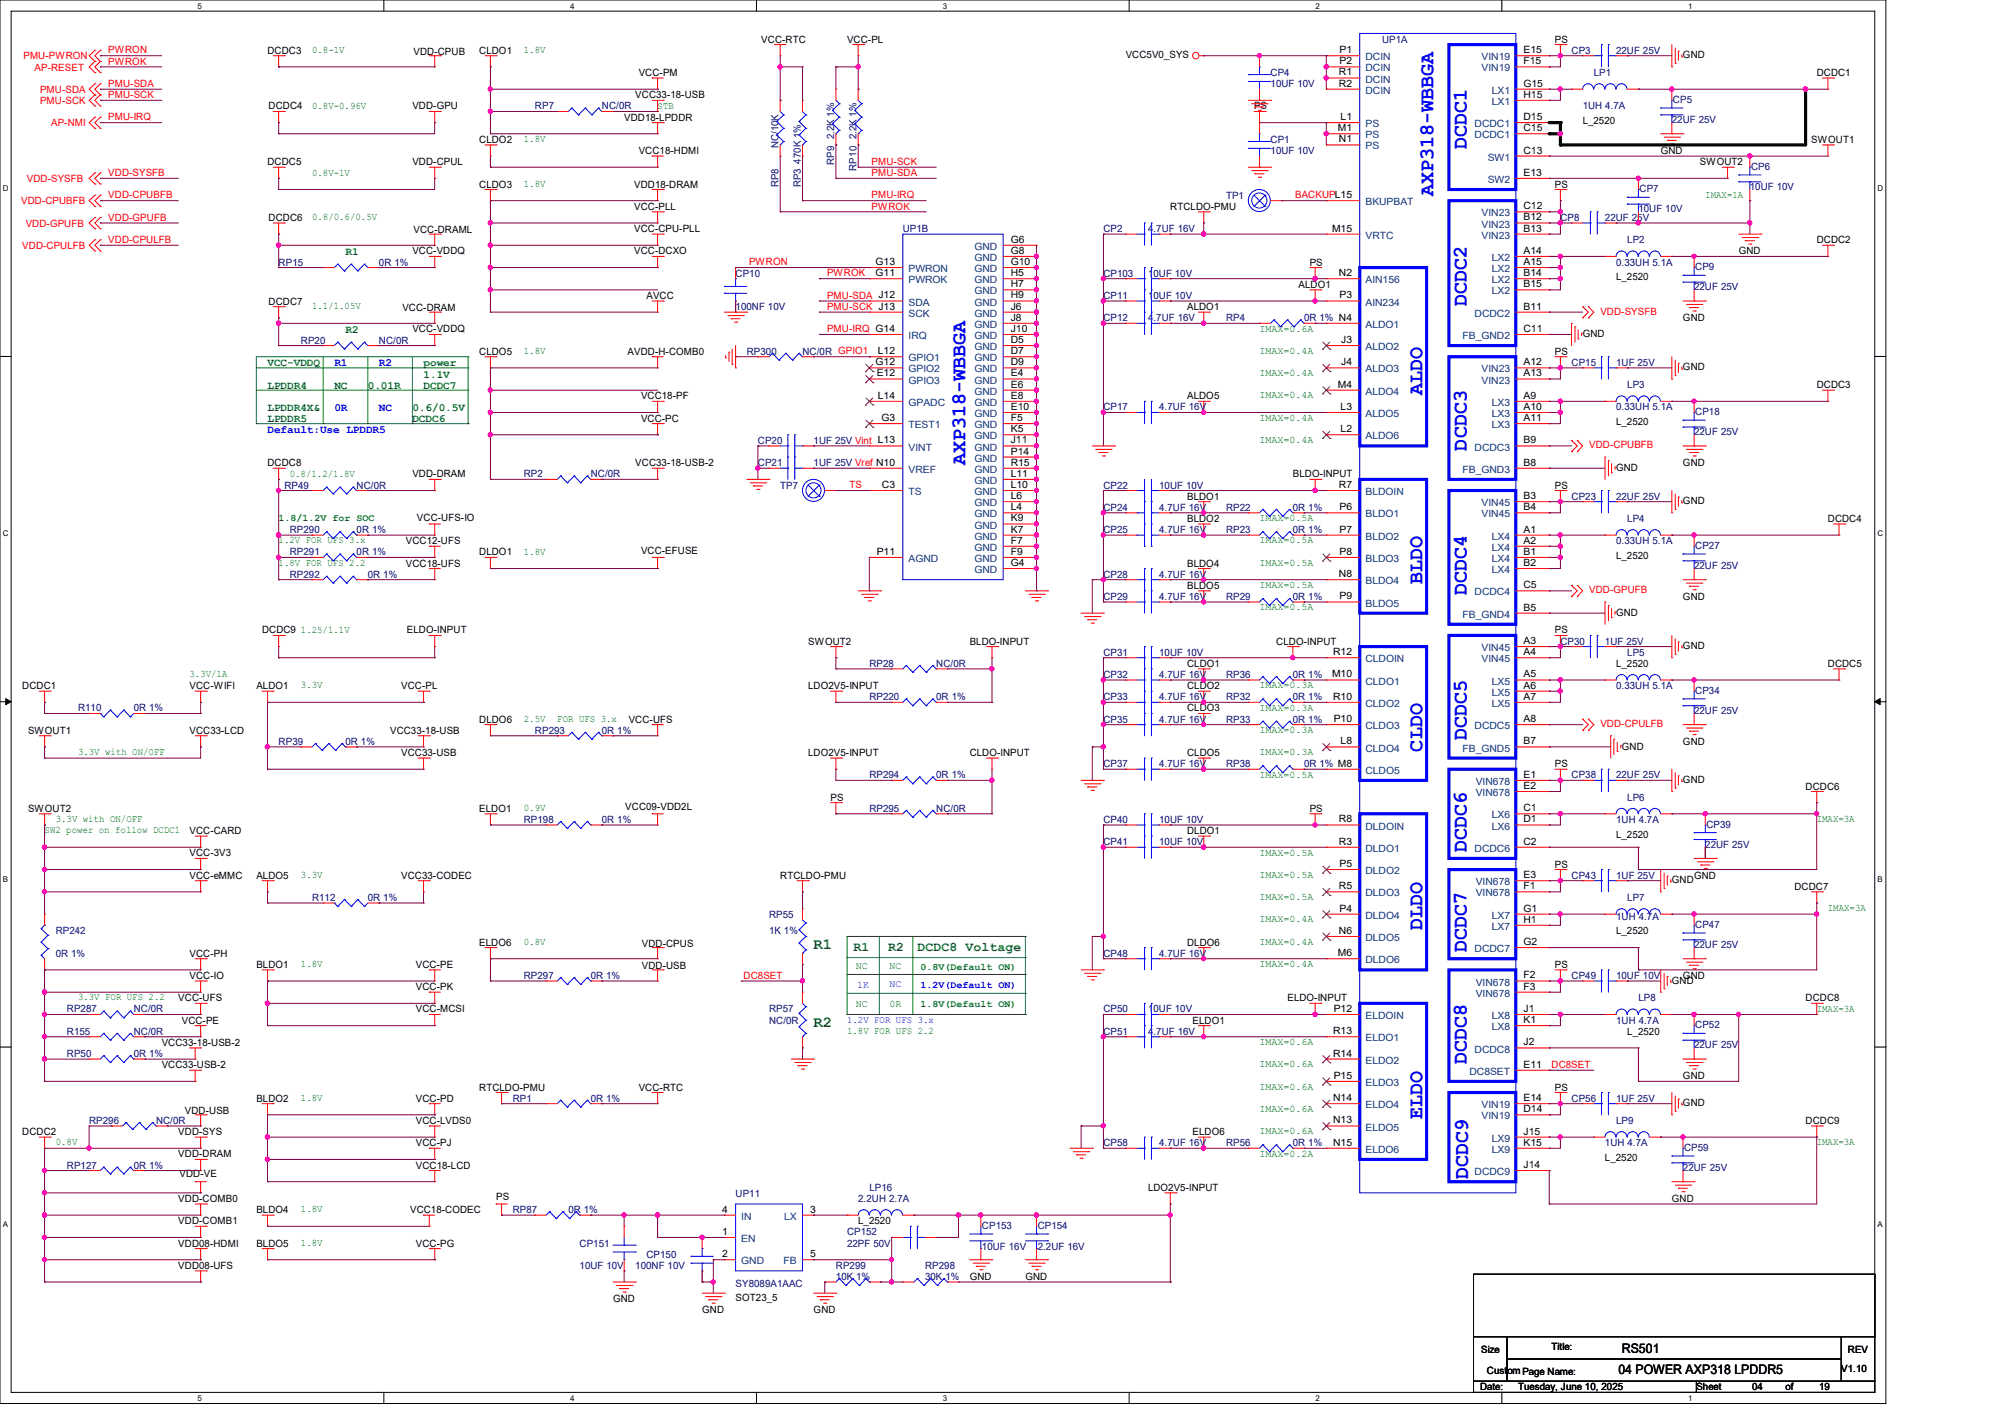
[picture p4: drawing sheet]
<svg xmlns="http://www.w3.org/2000/svg" width="297mm" height="210mm" viewBox="0 0 297 210" stroke-linecap="round" stroke-linejoin="round" font-family="sans-serif">
<defs><g id="words">
<g font-size="3.1" fill="#00f">
<text x="217.3" y="22.1" transform="rotate(-90 217.3 22.1)">DCDC1</text>
<text x="212.3" y="29" transform="rotate(-90 212.3 29)">AXP318-WBBGA</text>
<text x="217.3" y="45.3" transform="rotate(-90 217.3 45.3)">DCDC2</text>
<text x="210.7" y="58.5" transform="rotate(-90 210.7 58.5)">ALDO</text>
<text x="143" y="68.8" transform="rotate(-90 143 68.8)">AXP318-WBBGA</text>
<text x="217.3" y="66.7" transform="rotate(-90 217.3 66.7)">DCDC3</text>
<text x="210.7" y="86.5" transform="rotate(-90 210.7 86.5)">BLDO</text>
<text x="217.3" y="88.2" transform="rotate(-90 217.3 88.2)">DCDC4</text>
<text x="210.7" y="111.3" transform="rotate(-90 210.7 111.3)">CLDO</text>
<text x="217.3" y="109.6" transform="rotate(-90 217.3 109.6)">DCDC5</text>
<text x="217.3" y="126.2" transform="rotate(-90 217.3 126.2)">DCDC6</text>
<text x="210.7" y="137.7" transform="rotate(-90 210.7 137.7)">DLDO</text>
<text x="217.3" y="141" transform="rotate(-90 217.3 141)">DCDC7</text>
<text x="217.3" y="157.5" transform="rotate(-90 217.3 157.5)">DCDC8</text>
<text x="210.7" y="165.8" transform="rotate(-90 210.7 165.8)">ELDO</text>
<text x="217.5" y="174.7" transform="rotate(-90 217.5 174.7)">DCDC9</text>
</g>
<g font-size="2.3" fill="#008000">
<text x="120.5" y="140.5">R1</text>
<text x="120.5" y="152.1">R2</text>
</g>
<g font-size="1.9" fill="#008000">
<text x="126.4" y="140.8">R1</text>
<text x="131.6" y="140.8">R2</text>
<text x="135.9" y="140.8">DCDC8 Voltage</text>
</g>
<g font-size="1.9">
<text x="239.7" y="203.5">04 POWER AXP318 LPDDR5</text>
<text x="240.2" y="200.4">RS501</text>
</g>
<g font-size="1.7" fill="#008000">
<text x="51.2" y="37.8">R1</text>
<text x="51.2" y="49.3">R2</text>
<text x="39.6" y="57.6">LPDDR4</text>
<text x="39.6" y="54.3">VCC-VDDQ</text>
<text x="49.5" y="57.6">NC</text>
<text x="54.5" y="57.6">0.01R</text>
<text x="62.7" y="55.9">1.1V</text>
<text x="62.7" y="57.6">DCDC7</text>
<text x="62.7" y="54.3">power</text>
<text x="39.6" y="60.9">LPDDR4X&amp;</text>
<text x="39.6" y="62.5">LPDDR5</text>
<text x="61.1" y="60.9">0.6/0.5V</text>
<text x="61.1" y="62.5">DCDC6</text>
</g>
<g font-size="1.7" fill="#00f">
<text x="49.5" y="54.3">R1</text>
<text x="56.1" y="54.3">R2</text>
<text x="39.6" y="64.2">Default:Use LPDDR5</text>
<text x="49.5" y="60.9">0R</text>
<text x="56.1" y="60.9">NC</text>
</g>
<g font-size="1.5" fill="#f00">
<text x="3.5" y="8.8">PMU-PWRON</text>
<text x="5.1" y="10.5">AP-RESET</text>
<text x="16" y="7.9">PWRON</text>
<text x="16" y="9.6">PWROK</text>
<text x="5.9" y="15.4">PMU-SCK</text>
<text x="5.9" y="13.8">PMU-SDA</text>
<text x="16" y="14.5">PMU-SCK</text>
<text x="16" y="12.9">PMU-SDA</text>
<text x="16" y="17.8">PMU-IRQ</text>
<text x="7.6" y="18.7">AP-NMI</text>
<text x="4" y="27">VDD-SYSFB</text>
<text x="16" y="29.4">VDD-CPUBFB</text>
<text x="16" y="26.1">VDD-SYSFB</text>
<text x="129.1" y="26.1">PMU-SDA</text>
<text x="129.1" y="24.4">PMU-SCK</text>
<text x="129.1" y="29.4">PMU-IRQ</text>
<text x="191.9" y="29.4">BACKUPL15</text>
<text x="3.1" y="30.3">VDD-CPUBFB</text>
<text x="3.8" y="33.6">VDD-GPUFB</text>
<text x="16" y="32.7">VDD-GPUFB</text>
<text x="16" y="36">VDD-CPULFB</text>
<text x="129.1" y="31">PWROK</text>
<text x="3.3" y="36.9">VDD-CPULFB</text>
<text x="111" y="39.3">PWRON</text>
<text x="122.5" y="40.9">PWROK</text>
<text x="122.5" y="45.9">PMU-SCK J13</text>
<text x="122.5" y="44.2">PMU-SDA J12</text>
<text x="237.1" y="46.6">VDD-SYSFB</text>
<text x="122.5" y="49.2">PMU-IRQ G14</text>
<text x="235.4" y="66.4">VDD-CPUBFB</text>
<text x="125.8" y="72.3">TS</text>
<text x="235.4" y="87.9">VDD-GPUFB</text>
<text x="237.1" y="107.7">VDD-CPULFB</text>
<text x="110.2" y="144.9">DC8SET</text>
<text x="229.8" y="158.2">DC8SET</text>
</g>
<g font-size="1.5">
<text x="39.6" y="8">DCDC3</text>
<text x="61.3" y="8.1">VDD-CPUB</text>
<text x="71" y="8">CLDO1</text>
<text x="94.6" y="11.3">VCC-PM</text>
<text x="112.8" y="6.3">VCC-RTC</text>
<text x="125.5" y="6.3">VCC-PL</text>
<text x="166.8" y="8.6">VCC5V0_SYS</text>
<text x="198.3" y="11.2">R1</text>
<text x="198.4" y="7.9">P1</text>
<text x="198.4" y="9.5">P2</text>
<text x="225.7" y="7.9">E15</text>
<text x="225.7" y="9.5">F15</text>
<text x="230.3" y="6.3">PS</text>
<text x="249.3" y="8.6">GND</text>
<text x="269.1" y="11.3">DCDC1</text>
<text x="39.8" y="16.2">DCDC4</text>
<text x="61.1" y="16.2">VDD-GPU</text>
<text x="92.5" y="17.9">VDD18-LPDDR</text>
<text x="94.1" y="14.6">VCC33-18-USB</text>
<text x="185.8" y="16.2">PS</text>
<text x="198.3" y="12.8">R2</text>
<text x="198.6" y="17.8">L1</text>
<text x="225.7" y="12.8">G15</text>
<text x="225.7" y="14.5">H15</text>
<text x="225.7" y="17.8">D15</text>
<text x="71" y="21.2">CLDO2</text>
<text x="94.6" y="22.8">VCC18-HDMI</text>
<text x="198.2" y="19.4">M1</text>
<text x="198.3" y="21.1">N1</text>
<text x="225.7" y="19.4">C15</text>
<text x="225.7" y="22.7">C13</text>
<text x="234.4" y="18.4">L_2520</text>
<text x="246" y="22.8">GND</text>
<text x="268.3" y="21.2">SWOUT1</text>
<text x="39.6" y="24.5">DCDC5</text>
<text x="61.1" y="24.5">VDD-CPUL</text>
<text x="71" y="27.8">CLDO3</text>
<text x="93.9" y="27.8">VDD18-DRAM</text>
<text x="225.7" y="26">E13</text>
<text x="230.3" y="27.8">PS</text>
<text x="251.8" y="24.5">SWOUT2</text>
<text x="39.8" y="32.7">DCDC6</text>
<text x="61.3" y="34.5">VCC-DRAML</text>
<text x="93.9" y="31.1">VCC-PLL</text>
<text x="93.9" y="34.4">VCC-CPU-PLL</text>
<text x="149.7" y="35.9">G6</text>
<text x="173.4" y="31.1">RTCLDO-PMU</text>
<text x="197.3" y="34.3">M15</text>
<text x="225.7" y="31">C12</text>
<text x="225.7" y="32.6">B12</text>
<text x="225.7" y="34.3">B13</text>
<text x="61.1" y="37.7">VCC-VDDQ</text>
<text x="93.9" y="37.7">VCC-DCXO</text>
<text x="129.7" y="39.2">G13</text>
<text x="129.7" y="40.9">G11</text>
<text x="149.7" y="40.9">H5</text>
<text x="149.7" y="37.6">G8</text>
<text x="149.7" y="39.2">G10</text>
<text x="194" y="39.3">PS</text>
<text x="198.3" y="40.9">N2</text>
<text x="225.7" y="37.6">A14</text>
<text x="225.7" y="39.2">A15</text>
<text x="225.7" y="40.9">B14</text>
<text x="239.4" y="41.5">L_2520</text>
<text x="257.6" y="37.7">GND</text>
<text x="269.1" y="36">DCDC2</text>
<text x="39.8" y="45.1">DCDC7</text>
<text x="59.6" y="46.1">VCC-DRAM</text>
<text x="95.8" y="44.3">AVCC</text>
<text x="149.7" y="42.5">H7</text>
<text x="149.7" y="44.2">H9</text>
<text x="149.7" y="45.8">J6</text>
<text x="149.7" y="47.5">J8</text>
<text x="175.9" y="45.9">ALDO1</text>
<text x="192.4" y="42.6">ALDO1</text>
<text x="198.4" y="44.2">P3</text>
<text x="225.7" y="42.5">B15</text>
<text x="225.7" y="45.8">B11</text>
<text x="249.3" y="47.6">GND</text>
<text x="61.1" y="49.2">VCC-VDDQ</text>
<text x="71" y="52.5">CLDO5</text>
<text x="93" y="52.5">AVDD-H-COMB0</text>
<text x="130" y="52.5">L12</text>
<text x="149.7" y="49.1">J10</text>
<text x="149.7" y="50.8">D5</text>
<text x="149.7" y="52.5">D7</text>
<text x="198.7" y="50.8">J3</text>
<text x="225.7" y="49.1">C11</text>
<text x="230.3" y="52.5">PS</text>
<text x="234.4" y="49.9">GND</text>
<text x="95" y="59.1">VCC18-PF</text>
<text x="129.7" y="54.1">G12</text>
<text x="129.9" y="55.8">E12</text>
<text x="130" y="59.1">L14</text>
<text x="149.7" y="54.1">D9</text>
<text x="149.7" y="55.8">E4</text>
<text x="149.7" y="57.4">E6</text>
<text x="149.7" y="59.1">E8</text>
<text x="175.9" y="59.1">ALDO5</text>
<text x="198.2" y="57.4">M4</text>
<text x="198.7" y="54.1">J4</text>
<text x="225.7" y="54.1">A12</text>
<text x="225.7" y="55.8">A13</text>
<text x="225.7" y="59.1">A9</text>
<text x="249.3" y="54.9">GND</text>
<text x="269.1" y="57.5">DCDC3</text>
<text x="95" y="62.4">VCC-PC</text>
<text x="130.6" y="62.4">G3</text>
<text x="149.7" y="60.7">E10</text>
<text x="149.7" y="62.4">F5</text>
<text x="149.7" y="64">K5</text>
<text x="149.7" y="65.7">J11</text>
<text x="198.6" y="60.7">L3</text>
<text x="198.6" y="64">L2</text>
<text x="225.7" y="60.7">A10</text>
<text x="225.7" y="62.4">A11</text>
<text x="225.7" y="65.7">B9</text>
<text x="239.4" y="62.9">L_2520</text>
<text x="39.6" y="69">DCDC8</text>
<text x="61.1" y="70.7">VDD-DRAM</text>
<text x="94.1" y="69">VCC33-18-USB-2</text>
<text x="149.7" y="67.3">P14</text>
<text x="149.7" y="69">R15</text>
<text x="149.7" y="70.6">L11</text>
<text x="191.5" y="70.7">BLDO-INPUT</text>
<text x="225.7" y="69">B8</text>
<text x="239.4" y="69.7">GND</text>
<text x="249.3" y="69">GND</text>
<text x="61.8" y="77.1">VCC-UFS-IO</text>
<text x="130.6" y="72.3">C3</text>
<text x="149.7" y="72.3">L10</text>
<text x="149.7" y="73.9">L6</text>
<text x="149.7" y="75.6">L4</text>
<text x="149.7" y="77.2">K9</text>
<text x="175.9" y="74">BLDO1</text>
<text x="175.9" y="77.3">BLDO2</text>
<text x="198.3" y="72.3">R7</text>
<text x="198.4" y="75.6">P6</text>
<text x="225.7" y="73.9">B3</text>
<text x="225.7" y="75.6">B4</text>
<text x="230.3" y="72.3">PS</text>
<text x="249.3" y="74.7">GND</text>
<text x="270.8" y="77.3">DCDC4</text>
<text x="60.1" y="80.6">VCC12-UFS</text>
<text x="60.1" y="83.9">VCC18-UFS</text>
<text x="71" y="82.3">DLDO1</text>
<text x="95" y="82.1">VCC-EFUSE</text>
<text x="129.9" y="82.2">P11</text>
<text x="149.7" y="78.9">K7</text>
<text x="149.7" y="80.5">F7</text>
<text x="149.7" y="82.2">F9</text>
<text x="149.7" y="83.8">G4</text>
<text x="175.9" y="83.9">BLDO4</text>
<text x="198.4" y="78.9">P7</text>
<text x="198.4" y="82.2">P8</text>
<text x="225.7" y="78.9">A1</text>
<text x="225.7" y="80.5">A2</text>
<text x="225.7" y="82.2">B1</text>
<text x="225.7" y="83.8">B2</text>
<text x="239.4" y="82.8">L_2520</text>
<text x="175.9" y="87.2">BLDO5</text>
<text x="198.3" y="85.5">N8</text>
<text x="198.4" y="88.8">P9</text>
<text x="225.7" y="87.1">C5</text>
<text x="249.3" y="88.9">GND</text>
<text x="38.8" y="93.8">DCDC9</text>
<text x="60.3" y="93.8">ELDO-INPUT</text>
<text x="119.7" y="95.5">SWOUT2</text>
<text x="143.6" y="95.5">BLDO-INPUT</text>
<text x="189.1" y="95.5">CLDO-INPUT</text>
<text x="225.7" y="90.4">B5</text>
<text x="225.7" y="95.4">A3</text>
<text x="230.3" y="93.8">PS</text>
<text x="239.4" y="91.2">GND</text>
<text x="175.9" y="98.8">CLDO1</text>
<text x="197.3" y="100.3">M10</text>
<text x="197.5" y="97">R12</text>
<text x="225.7" y="97">A4</text>
<text x="225.7" y="100.3">A5</text>
<text x="225.7" y="102">A6</text>
<text x="239.4" y="98.8">L_2520</text>
<text x="249.3" y="96.1">GND</text>
<text x="270.8" y="98.8">DCDC5</text>
<text x="3.3" y="102.1">DCDC1</text>
<text x="28.1" y="102.1">VCC-WIFI</text>
<text x="38" y="102.1">ALDO1</text>
<text x="59.4" y="102.1">VCC-PL</text>
<text x="71" y="107">DLDO6</text>
<text x="93.1" y="107">VCC-UFS</text>
<text x="119.7" y="102.1">LDO2V5-INPUT</text>
<text x="175.9" y="105.4">CLDO3</text>
<text x="175.9" y="102.1">CLDO2</text>
<text x="197.5" y="103.6">R10</text>
<text x="197.6" y="106.9">P10</text>
<text x="225.7" y="103.6">A7</text>
<text x="225.7" y="106.9">A8</text>
<text x="4.1" y="108.7">SWOUT1</text>
<text x="28.1" y="108.7">VCC33-LCD</text>
<text x="57.8" y="108.7">VCC33-18-USB</text>
<text x="59.4" y="112">VCC33-USB</text>
<text x="119.7" y="112">LDO2V5-INPUT</text>
<text x="143.6" y="112">CLDO-INPUT</text>
<text x="175.9" y="112">CLDO5</text>
<text x="198.6" y="110.2">L8</text>
<text x="225.7" y="110.2">B7</text>
<text x="230.3" y="113.6">PS</text>
<text x="240.2" y="111">GND</text>
<text x="249.3" y="110.3">GND</text>
<text x="92.6" y="119.9">VCC09-VDD2L</text>
<text x="123" y="118.6">PS</text>
<text x="225.7" y="115.2">E1</text>
<text x="225.7" y="116.8">E2</text>
<text x="249.3" y="116">GND</text>
<text x="267.5" y="116.9">DCDC6</text>
<text x="4.1" y="120.2">SWOUT2</text>
<text x="28.1" y="123.5">VCC-CARD</text>
<text x="71" y="120.2">ELDO1</text>
<text x="175.9" y="123.5">DLDO1</text>
<text x="194" y="120.2">PS</text>
<text x="198.3" y="121.8">R8</text>
<text x="198.3" y="125.1">R3</text>
<text x="225.7" y="120.1">C1</text>
<text x="225.7" y="121.8">D1</text>
<text x="225.7" y="125.1">C2</text>
<text x="239.4" y="124">L_2520</text>
<text x="28.1" y="126.8">VCC-3V3</text>
<text x="28.1" y="130.1">VCC-eMMC</text>
<text x="38" y="130.1">ALDO5</text>
<text x="59.4" y="130.1">VCC33-CODEC</text>
<text x="115.6" y="130.1">RTCLDO-PMU</text>
<text x="198.3" y="131.7">R5</text>
<text x="198.4" y="128.4">P5</text>
<text x="225.7" y="130">E3</text>
<text x="225.7" y="131.7">F1</text>
<text x="230.3" y="128.5">PS</text>
<text x="247.6" y="130.8">GND</text>
<text x="251" y="130.1">GND</text>
<text x="265.8" y="131.8">DCDC7</text>
<text x="198.4" y="135">P4</text>
<text x="225.7" y="135">G1</text>
<text x="225.7" y="136.7">H1</text>
<text x="28.1" y="141.7">VCC-PH</text>
<text x="38" y="143.3">BLDO1</text>
<text x="61.6" y="143.3">VCC-PE</text>
<text x="71" y="140">ELDO6</text>
<text x="95.1" y="140.2">VDD-CPUS</text>
<text x="95.1" y="143.5">VDD-USB</text>
<text x="175.9" y="140">DLDO6</text>
<text x="198.2" y="141.6">M6</text>
<text x="198.3" y="138.3">N6</text>
<text x="225.7" y="140">G2</text>
<text x="230.3" y="143.3">PS</text>
<text x="239.4" y="138.4">L_2520</text>
<text x="26.4" y="148.3">VCC-UFS</text>
<text x="28.1" y="145">VCC-IO</text>
<text x="61.6" y="146.6">VCC-PK</text>
<text x="61.6" y="149.9">VCC-MCSI</text>
<text x="190.7" y="148.3">ELDO-INPUT</text>
<text x="197.6" y="149.9">P12</text>
<text x="225.7" y="144.9">F2</text>
<text x="225.7" y="146.6">F3</text>
<text x="225.7" y="149.9">J1</text>
<text x="247.6" y="145.7">GND</text>
<text x="249.3" y="145">GND</text>
<text x="267.5" y="148.3">DCDC8</text>
<text x="24" y="154.9">VCC33-18-USB-2</text>
<text x="26.9" y="151.6">VCC-PE</text>
<text x="176.7" y="151.6">ELDO1</text>
<text x="197.5" y="153.2">R13</text>
<text x="225.7" y="151.5">K1</text>
<text x="225.7" y="154.8">J2</text>
<text x="241" y="153.2">L_2520</text>
<text x="24" y="158.2">VCC33-USB-2</text>
<text x="71" y="161.5">RTCLDO-PMU</text>
<text x="94.6" y="161.5">VCC-RTC</text>
<text x="197.5" y="156.5">R14</text>
<text x="197.6" y="159.8">P15</text>
<text x="225.7" y="158.1">E11</text>
<text x="230.3" y="161.5">PS</text>
<text x="249.3" y="159.9">GND</text>
<text x="27.4" y="165">VDD-USB</text>
<text x="38" y="163.2">BLDO2</text>
<text x="61.6" y="166.5">VCC-LVDS0</text>
<text x="61.6" y="163.2">VCC-PD</text>
<text x="197.5" y="163.1">N14</text>
<text x="197.5" y="166.4">N13</text>
<text x="225.7" y="163.1">E14</text>
<text x="225.7" y="164.7">D14</text>
<text x="249.3" y="163.8">GND</text>
<text x="267.5" y="166.5">DCDC9</text>
<text x="3.3" y="168.1">DCDC2</text>
<text x="26.4" y="168.1">VDD-SYS</text>
<text x="26.4" y="171.4">VDD-DRAM</text>
<text x="61.6" y="173.1">VCC18-LCD</text>
<text x="61.6" y="169.8">VCC-PJ</text>
<text x="176.7" y="168.1">ELDO6</text>
<text x="197.5" y="169.7">N15</text>
<text x="225.7" y="168">J15</text>
<text x="225.7" y="169.7">K15</text>
<text x="225.7" y="173">J14</text>
<text x="237.7" y="171.9">L_2520</text>
<text x="26.4" y="178">VDD-COMB0</text>
<text x="26.6" y="174.4">VDD-VE</text>
<text x="38" y="179.7">BLDO4</text>
<text x="60.7" y="179.7">VCC18-CODEC</text>
<text x="73.5" y="177.7">PS</text>
<text x="107" y="179.6">4</text>
<text x="120" y="179.6">3</text>
<text x="170.1" y="176.4">LDO2V5-INPUT</text>
<text x="247.6" y="178">GND</text>
<text x="26.4" y="181.3">VDD-COMB1</text>
<text x="26.4" y="184.6">VDD08-HDMI</text>
<text x="38" y="184.6">BLDO5</text>
<text x="61.6" y="184.6">VCC-PG</text>
<text x="107" y="182.9">1</text>
<text x="127.1" y="181.3">L_2520</text>
<text x="26.4" y="187.9">VDD08-UFS</text>
<text x="107" y="186.2">2</text>
<text x="120" y="186.2">5</text>
<text x="143.6" y="189.6">GND</text>
<text x="151.9" y="189.6">GND</text>
<text x="90.8" y="192.9">GND</text>
<text x="104" y="194.5">GND</text>
<text x="109" y="192.7">SOT23_5</text>
<text x="120.5" y="194.5">GND</text>
<text x="219.4" y="200.3">Size</text>
<text x="220.3" y="203.5">Cust</text>
<text x="223.3" y="203.5">omPage Name:</text>
<text x="229.8" y="200">Title:</text>
<text x="272.8" y="203.1">V1.10</text>
<text x="273.7" y="200.3">REV</text>
<text x="219.2" y="205.9">Date:</text>
<text x="224.9" y="205.9">Tuesday, June 10, 2025</text>
<text x="251.3" y="205.9">Sheet</text>
<text x="259.5" y="205.9">04</text>
<text x="264.5" y="205.9">of</text>
<text x="269.5" y="205.9">19</text>
</g>
<g font-size="1.5" fill="#008000">
<text x="46.2" y="7.8">0.8-1V</text>
<text x="77.6" y="7.8">1.8V</text>
<text x="46.2" y="16.1">0.8V-0.96V</text>
<text x="97.4" y="16.1">STB</text>
<text x="77.6" y="21">1.8V</text>
<text x="46.2" y="26">0.8V-1V</text>
<text x="77.6" y="27.6">1.8V</text>
<text x="252.6" y="29.3">IMAX=1A</text>
<text x="46.2" y="32.6">0.8/0.6/0.5V</text>
<text x="46.2" y="45.8">1.1/1.05V</text>
<text x="77.6" y="52.4">1.8V</text>
<text x="186.6" y="52.4">IMAX=0.4A</text>
<text x="186.6" y="49.1">IMAX=0.6A</text>
<text x="186.6" y="59">IMAX=0.4A</text>
<text x="186.6" y="55.7">IMAX=0.4A</text>
<text x="186.6" y="65.6">IMAX=0.4A</text>
<text x="186.6" y="62.3">IMAX=0.4A</text>
<text x="42.9" y="70.6">0.8/1.2/1.8V</text>
<text x="41.3" y="77.2">1.8/1.2V for SOC</text>
<text x="186.6" y="77.2">IMAX=0.5A</text>
<text x="41.3" y="80.5">1.2V FOR UFS 3.x</text>
<text x="41.3" y="83.8">1.8V FOR UFS 2.2</text>
<text x="77.6" y="82.1">1.8V</text>
<text x="186.6" y="83.8">IMAX=0.5A</text>
<text x="186.6" y="80.5">IMAX=0.5A</text>
<text x="186.6" y="87.1">IMAX=0.5A</text>
<text x="44.6" y="93.7">1.25/1.1V</text>
<text x="186.6" y="90.4">IMAX=0.5A</text>
<text x="28.1" y="100.3">3.3V/1A</text>
<text x="44.6" y="101.9">3.3V</text>
<text x="186.6" y="101.9">IMAX=0.3A</text>
<text x="77.6" y="106.9">2.5V</text>
<text x="82.5" y="106.9">FOR UFS 3.x</text>
<text x="186.6" y="105.2">IMAX=0.3A</text>
<text x="11.6" y="111.8">3.3V with ON/OFF</text>
<text x="186.6" y="108.5">IMAX=0.3A</text>
<text x="186.6" y="111.8">IMAX=0.3A</text>
<text x="186.6" y="115.1">IMAX=0.5A</text>
<text x="6.6" y="123.4">SW2 power on follow DCDC1</text>
<text x="8.3" y="121.8">3.3V with ON/OFF</text>
<text x="77.6" y="120.1">0.9V</text>
<text x="269.1" y="121.8">IMAX=3A</text>
<text x="44.6" y="130">3.3V</text>
<text x="186.6" y="130">IMAX=0.5A</text>
<text x="186.6" y="126.7">IMAX=0.5A</text>
<text x="186.6" y="136.6">IMAX=0.4A</text>
<text x="186.6" y="133.3">IMAX=0.5A</text>
<text x="270.8" y="135">IMAX=3A</text>
<text x="44.6" y="143.2">1.8V</text>
<text x="77.6" y="139.9">0.8V</text>
<text x="126.8" y="143.6">NC</text>
<text x="131.7" y="143.6">NC</text>
<text x="136.4" y="143.7">0.8V(Default ON)</text>
<text x="186.6" y="139.9">IMAX=0.4A</text>
<text x="186.6" y="143.2">IMAX=0.4A</text>
<text x="11.6" y="148.2">3.3V FOR UFS 2.2</text>
<text x="126.8" y="149.1">NC</text>
<text x="131.7" y="149.1">0R</text>
<text x="136.4" y="149.1">1.8V(Default ON)</text>
<text x="269.1" y="149.8">IMAX=3A</text>
<text x="125.5" y="153.1">1.8V FOR UFS 2.2</text>
<text x="186.6" y="154.8">IMAX=0.6A</text>
<text x="186.6" y="158.1">IMAX=0.6A</text>
<text x="186.6" y="161.4">IMAX=0.6A</text>
<text x="44.6" y="163">1.8V</text>
<text x="186.6" y="164.7">IMAX=0.6A</text>
<text x="186.6" y="168">IMAX=0.6A</text>
<text x="8.3" y="169.6">0.8V</text>
<text x="186.6" y="171.3">IMAX=0.2A</text>
<text x="269.1" y="169.6">IMAX=3A</text>
<text x="44.6" y="179.5">1.8V</text>
<text x="44.6" y="184.5">1.8V</text>
</g>
<g font-size="1.5" fill="#000080">
<text x="188.2" y="11.3">CP4</text>
<text x="204.7" y="6.3">UP1A</text>
<text x="232.8" y="8">CP3</text>
<text x="236.1" y="11.3">LP1</text>
<text x="239.4" y="8">22UF 25V</text>
<text x="79.2" y="16.2">RP7</text>
<text x="89.2" y="16.2">NC/0R</text>
<text x="188.2" y="12.9">10UF 10V</text>
<text x="234.4" y="16.2">1UH 4.7A</text>
<text x="247.8" y="15.2">CP5</text>
<text x="115.3" y="22" transform="rotate(-90 115.3 22)">NC/10K</text>
<text x="123.6" y="20.7" transform="rotate(-90 123.6 20.7)">2.2K 1%</text>
<text x="126.9" y="20.7" transform="rotate(-90 126.9 20.7)">2.2K 1%</text>
<text x="188.2" y="21.2">CP1</text>
<text x="188.2" y="22.8">10UF 10V</text>
<text x="247.6" y="18.2">22UF 25V</text>
<text x="115.3" y="27.7" transform="rotate(-90 115.3 27.7)">RP8</text>
<text x="118.6" y="27.7" transform="rotate(-90 118.6 27.7)">RP3</text>
<text x="118.6" y="24.3" transform="rotate(-90 118.6 24.3)">470K 1%</text>
<text x="123.6" y="24.4" transform="rotate(-90 123.6 24.4)">RP9</text>
<text x="126.9" y="25.3" transform="rotate(-90 126.9 25.3)">RP10</text>
<text x="181.6" y="29.4">TP1</text>
<text x="242.9" y="28.4">CP7</text>
<text x="259.2" y="28.1">10UF 10V</text>
<text x="259.4" y="25.1">CP6</text>
<text x="133.7" y="34.4">UP1B</text>
<text x="163.4" y="34.4">CP2</text>
<text x="170.1" y="34.4">4</text>
<text x="170.9" y="34.4">.7UF 16V</text>
<text x="231.1" y="32.7">CP8</text>
<text x="237.7" y="32.7">22UF 25V</text>
<text x="242.7" y="31.4">10UF 10V</text>
<text x="41.3" y="39.3">RP15</text>
<text x="56.1" y="39.3">0R 1%</text>
<text x="109" y="41">CP10</text>
<text x="163.4" y="41">CP103</text>
<text x="170.1" y="41">1</text>
<text x="170.9" y="41">0UF 10V</text>
<text x="239.4" y="39.3">0.33UH 5.1A</text>
<text x="241" y="36">LP2</text>
<text x="251.1" y="40">CP9</text>
<text x="109" y="45.9">100NF 10V</text>
<text x="163.4" y="44.3">CP11</text>
<text x="163.4" y="47.6">CP12</text>
<text x="170.1" y="44.3">1</text>
<text x="170.1" y="47.6">4</text>
<text x="170.9" y="44.3">0UF 10V</text>
<text x="170.9" y="47.6">.7UF 16V</text>
<text x="181.6" y="47.6">RP4</text>
<text x="193.2" y="47.6">0R 1% N4</text>
<text x="251" y="43">22UF 25V</text>
<text x="44.6" y="50.9">RP20</text>
<text x="56.1" y="50.9">NC/0R</text>
<text x="110.6" y="52.5">RP300</text>
<text x="118.9" y="52.5">NC/0R GPIO1</text>
<text x="232.8" y="54.2">CP15</text>
<text x="239.4" y="54.2">1UF 25V</text>
<text x="241" y="57.5">LP3</text>
<text x="112.3" y="65.7">CP20</text>
<text x="120.5" y="65.7">1UF 25V Vint L13</text>
<text x="163.4" y="60.8">CP17</text>
<text x="171.7" y="60.8">4.7UF 16V</text>
<text x="239.4" y="60.8">0.33UH 5.1A</text>
<text x="251" y="64.4">22UF 25V</text>
<text x="251.1" y="61.5">CP18</text>
<text x="77.6" y="70.7">RP2</text>
<text x="87.5" y="70.7">NC/0R</text>
<text x="112.3" y="69">CP21</text>
<text x="120.5" y="69">1UF 25V Vref N10</text>
<text x="42.1" y="72.3">RP49</text>
<text x="52.8" y="72.3">NC/0R</text>
<text x="115.6" y="72.3">TP7</text>
<text x="163.4" y="75.6">CP24</text>
<text x="163.4" y="72.3">CP22</text>
<text x="171.7" y="75.6">4.7UF 16V</text>
<text x="171.7" y="72.3">10UF 10V</text>
<text x="181.6" y="75.6">RP22</text>
<text x="191.5" y="75.6">0R 1%</text>
<text x="232.8" y="74">CP23</text>
<text x="239.4" y="74">22UF 25V</text>
<text x="241" y="77.3">LP4</text>
<text x="42.9" y="79">RP290</text>
<text x="42.9" y="82.3">RP291</text>
<text x="52.8" y="79">0R 1%</text>
<text x="52.8" y="82.3">0R 1%</text>
<text x="163.4" y="79">CP25</text>
<text x="171.7" y="79">4.7UF 16V</text>
<text x="181.6" y="79">RP23</text>
<text x="191.5" y="79">0R 1%</text>
<text x="239.4" y="80.6">0.33UH 5.1A</text>
<text x="251.1" y="81.3">CP27</text>
<text x="42.9" y="85.6">RP292</text>
<text x="54.5" y="85.6">0R 1%</text>
<text x="163.4" y="85.6">CP28</text>
<text x="163.4" y="88.9">CP29</text>
<text x="171.7" y="85.6">4.7UF 16V</text>
<text x="171.7" y="88.9">4.7UF 16V</text>
<text x="181.6" y="88.9">RP29</text>
<text x="191.5" y="88.9">0R 1%</text>
<text x="251" y="84.2">22UF 25V</text>
<text x="231.1" y="95.5">CP30</text>
<text x="237.7" y="95.5">1UF 25V</text>
<text x="128.8" y="98.8">RP28</text>
<text x="138.7" y="98.8">NC/0R</text>
<text x="163.4" y="97.1">CP31</text>
<text x="163.4" y="100.4">CP32</text>
<text x="171.7" y="97.1">10UF 10V</text>
<text x="171.7" y="100.4">4.7UF 16V</text>
<text x="181.6" y="100.4">RP36</text>
<text x="191.5" y="100.4">0R 1%</text>
<text x="241" y="97.1">LP5</text>
<text x="11.6" y="105.4">R110</text>
<text x="19.8" y="105.4">0R 1%</text>
<text x="128.8" y="103.7">RP220</text>
<text x="138.7" y="103.7">0R 1%</text>
<text x="163.4" y="107">CP35</text>
<text x="163.4" y="103.7">CP33</text>
<text x="171.7" y="107">4.7UF 16V</text>
<text x="171.7" y="103.7">4.7UF 16V</text>
<text x="181.6" y="107">RP33</text>
<text x="181.6" y="103.7">RP32</text>
<text x="191.5" y="107">0R 1%</text>
<text x="191.5" y="103.7">0R 1%</text>
<text x="239.4" y="102.1">0.33UH 5.1A</text>
<text x="251" y="105.7">22UF 25V</text>
<text x="251.1" y="102.7">CP34</text>
<text x="41.3" y="110.3">RP39</text>
<text x="51.2" y="110.3">0R 1%</text>
<text x="79.2" y="108.7">RP293</text>
<text x="89.2" y="108.7">0R 1%</text>
<text x="163.4" y="113.6">CP37</text>
<text x="171.7" y="113.6">4.7UF 16V</text>
<text x="181.6" y="113.6">RP38</text>
<text x="193.2" y="113.6">0R 1% M8</text>
<text x="128.8" y="115.3">RP294</text>
<text x="138.7" y="115.3">0R 1%</text>
<text x="232.8" y="115.3">CP38</text>
<text x="239.4" y="115.3">22UF 25V</text>
<text x="241" y="118.6">LP6</text>
<text x="77.6" y="121.9">RP198</text>
<text x="89.2" y="121.9">0R 1%</text>
<text x="128.8" y="120.2">RP295</text>
<text x="138.7" y="120.2">NC/0R</text>
<text x="163.4" y="125.2">CP41</text>
<text x="163.4" y="121.9">CP40</text>
<text x="171.7" y="125.2">10UF 10V</text>
<text x="171.7" y="121.9">10UF 10V</text>
<text x="239.4" y="121.9">1UH 4.7A</text>
<text x="252.6" y="125.5">22UF 25V</text>
<text x="252.8" y="122.6">CP39</text>
<text x="232.8" y="130.1">CP43</text>
<text x="239.4" y="130.1">1UF 25V</text>
<text x="46.2" y="133.4">R112</text>
<text x="54.5" y="133.4">0R 1%</text>
<text x="113.9" y="135.9">RP55</text>
<text x="239.4" y="136.2">1UH 4.7A</text>
<text x="241" y="133.4">LP7</text>
<text x="251.1" y="137.4">CP47</text>
<text x="8.3" y="138.4">RP242</text>
<text x="8.3" y="141.7">0R 1%</text>
<text x="113.9" y="138.4">1K 1%</text>
<text x="163.4" y="141.7">CP48</text>
<text x="171.7" y="141.7">4.7UF 16V</text>
<text x="251" y="140.4">22UF 25V</text>
<text x="9.9" y="149.9">RP287</text>
<text x="19.8" y="149.9">NC/0R</text>
<text x="77.6" y="145">RP297</text>
<text x="87.5" y="145">0R 1%</text>
<text x="113.9" y="149.9">RP57</text>
<text x="163.4" y="149.9">CP50</text>
<text x="170.1" y="149.9">1</text>
<text x="170.9" y="149.9">0UF 10V</text>
<text x="232.8" y="145">CP49</text>
<text x="239.4" y="145">10UF 10V</text>
<text x="242.7" y="148.3">LP8</text>
<text x="9.9" y="153.2">R155</text>
<text x="19.8" y="153.2">NC/0R</text>
<text x="113.9" y="151.6">NC/0R</text>
<text x="163.4" y="153.2">CP51</text>
<text x="170.1" y="153.2">4</text>
<text x="170.9" y="153.2">.7UF 16V</text>
<text x="239.4" y="151.6">1UH 4.7A</text>
<text x="251" y="155.2">22UF 25V</text>
<text x="251.1" y="152.3">CP52</text>
<text x="9.9" y="156.5">RP50</text>
<text x="19.8" y="156.5">0R 1%</text>
<text x="13.2" y="166.5">RP296</text>
<text x="23.1" y="166.5">NC/0R</text>
<text x="75.9" y="163.2">RP1</text>
<text x="87.5" y="163.2">0R 1%</text>
<text x="232.8" y="163.2">CP56</text>
<text x="239.4" y="166.5">LP9</text>
<text x="239.4" y="163.2">1UF 25V</text>
<text x="9.9" y="173.1">RP127</text>
<text x="19.8" y="173.1">0R 1%</text>
<text x="163.4" y="169.8">CP58</text>
<text x="171.7" y="169.8">4.7UF 16V</text>
<text x="181.6" y="169.8">RP56</text>
<text x="191.5" y="169.8">0R 1%</text>
<text x="237.7" y="169.8">1UH 4.7A</text>
<text x="249.3" y="173.4">22UF 25V</text>
<text x="249.5" y="170.4">CP59</text>
<text x="75.9" y="179.7">RP87</text>
<text x="84.2" y="179.7">0R 1%</text>
<text x="109" y="177.2">UP11</text>
<text x="127.1" y="178">2.2UH 2.7A</text>
<text x="128.8" y="176.4">LP16</text>
<text x="85.9" y="184.6">CP151</text>
<text x="125.5" y="183">CP152</text>
<text x="125.5" y="184.6">22PF 50V</text>
<text x="145.5" y="182">CP153</text>
<text x="145.5" y="185.1">10UF 16V</text>
<text x="153.7" y="182">CP154</text>
<text x="153.7" y="185.1">2.2UF 16V</text>
<text x="85.9" y="187.9">10UF 10V</text>
<text x="94.1" y="187.9">100NF 10V</text>
<text x="95.8" y="186.3">CP150</text>
<text x="109" y="190.5">SY8089A1AAC</text>
<text x="123.8" y="187.9">RP299</text>
<text x="123.8" y="189.6">10K 1%</text>
<text x="137" y="187.9">RP298</text>
<text x="137" y="189.6">30K 1%</text>
</g>
<g font-size="1.5" fill="#004080">
<text x="202.3" y="8.9">DCIN</text>
<text x="202.3" y="10.6">DCIN</text>
<text x="219.5" y="8.9">VIN19</text>
<text x="219.5" y="10.6">VIN19</text>
<text x="202.3" y="12.2">DCIN</text>
<text x="202.3" y="13.9">DCIN</text>
<text x="221" y="13.9">LX1</text>
<text x="221" y="15.5">LX1</text>
<text x="202.3" y="18.8">PS</text>
<text x="202.3" y="20.5">PS</text>
<text x="202.3" y="22.1">PS</text>
<text x="218.4" y="18.8">DCDC1</text>
<text x="218.4" y="20.5">DCDC1</text>
<text x="220.4" y="23.8">SW1</text>
<text x="220.4" y="27.1">SW2</text>
<text x="202.3" y="30.4">BKUPBAT</text>
<text x="202.3" y="35.3">VRTC</text>
<text x="219.5" y="32">VIN23</text>
<text x="219.5" y="33.7">VIN23</text>
<text x="219.5" y="35.3">VIN23</text>
<text x="134.6" y="40.3">PWRON</text>
<text x="134.6" y="42">PWROK</text>
<text x="144.4" y="42">GND</text>
<text x="144.4" y="38.7">GND</text>
<text x="144.4" y="40.3">GND</text>
<text x="144.4" y="37">GND</text>
<text x="202.3" y="42">AIN156</text>
<text x="221" y="38.7">LX2</text>
<text x="221" y="40.3">LX2</text>
<text x="221" y="42">LX2</text>
<text x="134.6" y="45.3">SDA</text>
<text x="134.6" y="46.9">SCK</text>
<text x="144.4" y="43.6">GND</text>
<text x="144.4" y="45.3">GND</text>
<text x="144.4" y="46.9">GND</text>
<text x="202.3" y="45.3">AIN234</text>
<text x="218.4" y="46.9">DCDC2</text>
<text x="221" y="43.6">LX2</text>
<text x="134.6" y="50.2">IRQ</text>
<text x="134.6" y="53.5">GPIO1</text>
<text x="144.4" y="48.6">GND</text>
<text x="144.4" y="50.2">GND</text>
<text x="144.4" y="51.9">GND</text>
<text x="144.4" y="53.5">GND</text>
<text x="202.3" y="48.6">ALDO1</text>
<text x="202.3" y="51.9">ALDO2</text>
<text x="216.7" y="50.2">FB_GND2</text>
<text x="134.6" y="55.2">GPIO2</text>
<text x="134.6" y="56.8">GPIO3</text>
<text x="144.4" y="55.2">GND</text>
<text x="144.4" y="56.8">GND</text>
<text x="144.4" y="58.5">GND</text>
<text x="202.3" y="55.2">ALDO3</text>
<text x="202.3" y="58.5">ALDO4</text>
<text x="219.5" y="55.2">VIN23</text>
<text x="219.5" y="56.8">VIN23</text>
<text x="134.6" y="60.1">GPADC</text>
<text x="134.6" y="63.4">TEST1</text>
<text x="144.4" y="60.1">GND</text>
<text x="144.4" y="61.8">GND</text>
<text x="144.4" y="63.4">GND</text>
<text x="144.4" y="65.1">GND</text>
<text x="202.3" y="61.8">ALDO5</text>
<text x="202.3" y="65.1">ALDO6</text>
<text x="221" y="60.1">LX3</text>
<text x="221" y="61.8">LX3</text>
<text x="221" y="63.4">LX3</text>
<text x="134.6" y="66.7">VINT</text>
<text x="134.6" y="70">VREF</text>
<text x="144.4" y="66.7">GND</text>
<text x="144.4" y="68.4">GND</text>
<text x="144.4" y="70">GND</text>
<text x="144.4" y="71.7">GND</text>
<text x="216.7" y="70">FB_GND3</text>
<text x="218.4" y="66.7">DCDC3</text>
<text x="134.6" y="73.3">TS</text>
<text x="144.4" y="73.3">GND</text>
<text x="144.4" y="75">GND</text>
<text x="144.4" y="76.6">GND</text>
<text x="202.3" y="73.3">BLDOIN</text>
<text x="202.3" y="76.6">BLDO1</text>
<text x="219.5" y="75">VIN45</text>
<text x="219.5" y="76.6">VIN45</text>
<text x="134.6" y="83.2">AGND</text>
<text x="144.4" y="78.3">GND</text>
<text x="144.4" y="79.9">GND</text>
<text x="144.4" y="81.6">GND</text>
<text x="144.4" y="83.2">GND</text>
<text x="202.3" y="79.9">BLDO2</text>
<text x="202.3" y="83.2">BLDO3</text>
<text x="221" y="79.9">LX4</text>
<text x="221" y="81.6">LX4</text>
<text x="221" y="83.2">LX4</text>
<text x="144.4" y="84.9">GND</text>
<text x="202.3" y="86.5">BLDO4</text>
<text x="202.3" y="89.8">BLDO5</text>
<text x="218.4" y="88.2">DCDC4</text>
<text x="221" y="84.9">LX4</text>
<text x="216.7" y="91.5">FB_GND4</text>
<text x="202.3" y="98.1">CLDOIN</text>
<text x="202.3" y="101.4">CLDO1</text>
<text x="219.5" y="96.4">VIN45</text>
<text x="219.5" y="98.1">VIN45</text>
<text x="221" y="101.4">LX5</text>
<text x="202.3" y="104.7">CLDO2</text>
<text x="202.3" y="108">CLDO3</text>
<text x="218.4" y="108">DCDC5</text>
<text x="221" y="103">LX5</text>
<text x="221" y="104.7">LX5</text>
<text x="202.3" y="111.3">CLDO4</text>
<text x="216.7" y="111.3">FB_GND5</text>
<text x="202.3" y="114.6">CLDO5</text>
<text x="218.6" y="116.2">VIN678</text>
<text x="218.6" y="117.9">VIN678</text>
<text x="202.3" y="122.9">DLDOIN</text>
<text x="221" y="121.2">LX6</text>
<text x="221" y="122.9">LX6</text>
<text x="202.3" y="126.2">DLDO1</text>
<text x="202.3" y="129.5">DLDO2</text>
<text x="218.4" y="126.2">DCDC6</text>
<text x="218.6" y="131.1">VIN678</text>
<text x="202.3" y="132.8">DLDO3</text>
<text x="202.3" y="136.1">DLDO4</text>
<text x="218.6" y="132.8">VIN678</text>
<text x="221" y="136.1">LX7</text>
<text x="221" y="137.7">LX7</text>
<text x="202.3" y="139.4">DLDO5</text>
<text x="202.3" y="142.7">DLDO6</text>
<text x="218.4" y="141">DCDC7</text>
<text x="218.6" y="146">VIN678</text>
<text x="218.6" y="147.6">VIN678</text>
<text x="202.3" y="150.9">ELDOIN</text>
<text x="202.3" y="154.2">ELDO1</text>
<text x="218.4" y="155.9">DCDC8</text>
<text x="221" y="150.9">LX8</text>
<text x="221" y="152.6">LX8</text>
<text x="202.3" y="157.5">ELDO2</text>
<text x="202.3" y="160.8">ELDO3</text>
<text x="217.7" y="159.2">DC8SET</text>
<text x="202.3" y="164.1">ELDO4</text>
<text x="202.3" y="167.4">ELDO5</text>
<text x="219.5" y="164.1">VIN19</text>
<text x="219.5" y="165.8">VIN19</text>
<text x="202.3" y="170.7">ELDO6</text>
<text x="221" y="169.1">LX9</text>
<text x="221" y="170.7">LX9</text>
<text x="218.4" y="174">DCDC9</text>
<text x="109.8" y="183.9">EN</text>
<text x="109.8" y="180.6">IN</text>
<text x="116.2" y="180.6">LX</text>
<text x="109.8" y="187.2">GND</text>
<text x="116.1" y="187.2">FB</text>
</g>
<g font-size="1.5" fill="#00f">
<text x="127" y="146.3">1K</text>
<text x="131.7" y="146.2">NC</text>
<text x="136.4" y="146.3">1.2V(Default ON)</text>
<text x="125.5" y="151.5">1.2V FOR UFS 3.x</text>
</g>
<g font-size="1.2">
<text x="29.3" y="1.3">5</text>
<text x="84.5" y="1.3">4</text>
<text x="139.7" y="1.3">3</text>
<text x="194.9" y="1.3">2</text>
<text x="250.1" y="1.3">1</text>
<text x=".4" y="28.3">D</text>
<text x="278.1" y="28.3">D</text>
<text x=".4" y="79.4">C</text>
<text x="278.1" y="79.4">C</text>
<text x=".4" y="130.6">B</text>
<text x="278.1" y="130.6">B</text>
<text x=".4" y="181.7">A</text>
<text x="278.1" y="181.7">A</text>
<text x="29.3" y="207.5">5</text>
<text x="84.5" y="207.5">4</text>
<text x="139.7" y="207.5">3</text>
<text x="194.9" y="207.5">2</text>
<text x="250.1" y="207.5">1</text>
</g>
</g></defs>
<g fill="none" stroke="#000" stroke-width=".15">
<path d="M0 0h279.4v207.9h-279.4zM1.7 1.7h276v204.5h-276zM56.9 0v1.7M112.1 0v1.7M167.3 0v1.7M222.5 0v1.7M0 52.8h1.7M277.7 52.8h1.7M0 103.9h1.7M.8 103.5l.9 .4-.9 .5zM277.7 103.9l.8-.4v.9zM277.7 103.9h1.7"/>
<path d="M0 155.1h1.7M277.7 155.1h1.7M218.3 188.7h59.4v9.3h-59.4zM218.3 198h4.9v6.6h-4.9zM223.2 198h49.6v3.3h-49.6zM272.8 198h4.9v6.6h-4.9zM56.9 206.2v1.7M112.1 206.2v1.7M167.3 206.2v1.7M218.3 204.6h33v1.6h-33zM222.5 206.2v1.7M223.2 201.3h49.6v3.3h-49.6z"/>
<path d="M251.3 204.6h26.4v1.6h-26.4z"/>
</g>
<path d="M.8 103.5l.9 .4-.9 .5zM277.7 103.9l.8-.4v.9z" fill="#000"/>
<g fill="none" stroke="#008000" stroke-width=".15">
<path d="M38 54.5h31.3M38 57.8h31.3M47.9 52.8v9.9M54.5 52.8v9.9M61.1 52.8v9.9M69.3 54.5h.1M69.3 57.8h.1M69.3 52.8h.1M69.3 52.8h-31.3v9.9M69.3 52.8v9.9M38 62.7h.1M38 62.7h31.3"/>
<path d="M47.9 62.7h.1M54.5 62.7h.1M61.1 62.7h.1M69.3 62.7h.1M130.3 138.7v11.5M135.2 138.7v11.5M151.9 138.7h.1M151.9 138.7h-26.4v11.5M151.9 138.7v11.5M125.5 150.2h.1M125.5 141.8h26.4M125.5 150.2h26.4"/>
<path d="M125.5 147.1h26.4M125.5 144.3h26.4M130.3 150.2h.1M135.2 150.2h.1M151.9 141.8h.1M151.9 150.2h.1M151.9 147.1h.1M151.9 144.3h.1"/>
</g>
<g fill="none" stroke="#f00" stroke-width=".15">
<path d="M14.1 9.1h.1M14.1 10.8h.1M14.1 14.1h.1M14.1 15.7h.1M14.1 7.5h.1M14.1 17.4h.1M14.1 19h.1M14.1 12.4h.1M14.1 9.1l-.9 .8 .9 .9M14.1 14.1l-.9 .8 .9 .8M14.1 7.5l-.9 .8 .9 .8M14.1 17.4l-.9 .8 .9 .8"/>
<path d="M14.1 12.4l-.9 .8 .9 .9M14.9 9.1h.1M14.9 10.8h.1M14.9 14.1h.1M14.9 15.7h.1M14.9 7.5h.1M14.9 17.4h.1M14.9 19h.1M14.9 12.4h.1M14.9 9.1l-.8 .8 .8 .9M14.9 14.1l-.8 .8 .8 .8M14.9 7.5l-.8 .8 .8 .8"/>
<path d="M14.9 17.4l-.8 .8 .8 .8M14.9 12.4l-.8 .8 .8 .9M40.5 8.3h1.6M40.5 16.5h1.6M41.3 9.9h.1M41.3 18.2h.1M41.3 8.3v1.6M41.3 16.5v1.7M42.1 8.3h.1M42.1 16.5h.1M63.6 8.3h1.6M63.6 16.5h1.6"/>
<path d="M64.4 18.2h.1M64.4 9.9h.1M64.4 8.3v1.6M64.4 16.5v1.7M65.2 16.5h.1M65.2 8.3h.1M71.8 8.3h1.7M72.6 9.9h.1M72.6 8.3v1.6M73.5 8.3h.1M82.5 16.5h.1M82.5 16.5h1.7"/>
<path d="M89.2 16.5h1.6M90.8 16.5h.1M96.6 11.6h.1M96.6 11.6h1.7M96.6 14.9h1.7M96.6 18.2h1.7M97.4 13.2h.1M97.4 16.5h.1M97.4 19.8h.1M97.4 11.6v1.6M97.4 14.9v1.6M97.4 18.2v1.6"/>
<path d="M98.3 14.9h.1M98.3 18.2h.1M114.8 6.6h.1M114.8 6.6h1.6M115.6 8.3h.1M115.6 14.9h.1M115.6 6.6v1.7M115.6 14.9v1.6M118.9 14.9h.1M118.9 14.9v1.6M123.8 13.2h.1M123.8 13.2v1.7"/>
<path d="M123.8 19.8v1.7M126.3 6.6h1.7M127.1 8.3h.1M127.1 13.2h.1M127.1 6.6v1.7M127.1 13.2v1.7M127.1 19.8v1.7M128 6.6h.1M177.6 8.3h.7M178.3 8.3h.1M184.9 14.9h3.3M185.4 15.4h2.3"/>
<path d="M185.8 16.5h1.6M185.9 15.8h.1M185.9 15.8h1.3M186.4 16.3h.3M186.6 18.2h.1M186.6 14.9h.1M186.6 8.3h.1M186.6 8.3v1.6M186.6 13.2v1.7M186.6 16.5v3.3M186.7 16.3h.1M187.4 16.5h.1"/>
<path d="M187.7 15.4h.1M188.2 14.9h.1M196.5 8.3h.1M196.5 9.9h.1M196.5 11.6h.1M196.5 13.2h.1M196.5 18.2h.1M196.5 19.8h.1M196.5 8.3h4.9M196.5 11.6h4.9M196.5 18.2h4.9M196.5 19.8h4.9"/>
<path d="M196.5 9.9h4.9M196.5 13.2h4.9M224.5 8.3h5M224.5 14.9h5M224.5 18.2h5M224.5 19.8h5M224.5 9.9h5M224.5 13.2h5M229.5 8.3h.1M229.5 9.9h.1M229.5 13.2h.1M229.5 14.9h.1"/>
<path d="M229.5 18.2h.1M229.5 19.8h.1M230.3 6.6h1.7M231.1 8.3h.1M231.1 6.6v1.7M232 6.6h.1M232.8 13.2h.1M232.8 13.2h1.6M234.4 8.3h.1M234.4 8.3h1.7M239.4 8.3h1.6M241 8.3h.1"/>
<path d="M241 13.2h1.7M242.7 13.2h.1M246 19.8h3.3M247.6 9.9h.1M247.6 19.8h.1M247.6 13.2h.1M247.6 6.6v3.3M247.6 13.2v1.7M247.6 18.2v1.6M248.2 9.4h.1M248.2 7.1v2.3M248.6 7.6h.1"/>
<path d="M248.6 7.6v1.3M249.1 8.4h.1M249.1 8.1v.3M249.3 19.8h.1M270 11.6h1.6M270.8 13.2h.1M270.8 11.6v1.6M271.6 11.6h.1M14.1 30.6h.1M14.1 28.9h.1M14.1 27.3h.1M14.1 25.6h.1"/>
<path d="M14.1 33.9h.1M14.1 32.2h.1M14.1 37.2h.1M14.1 35.5h.1M14.1 28.9l-.9 .8 .9 .9M14.1 25.6l-.9 .8 .9 .9M14.1 32.2l-.9 .8 .9 .9M14.1 35.5l-.9 .8 .9 .9M14.9 30.6h.1M14.9 28.9h.1M14.9 27.3h.1M14.9 25.6h.1"/>
<path d="M14.9 33.9h.1M14.9 32.2h.1M14.9 37.2h.1M14.9 35.5h.1M14.9 28.9l-.8 .8 .8 .9M14.9 25.6l-.8 .8 .8 .9M14.9 32.2l-.8 .8 .8 .9M14.9 35.5l-.8 .8 .8 .9M40.5 24.8h1.6M40.5 33h1.6M41.3 26.4h.1M41.3 34.7h.1"/>
<path d="M41.3 24.8v1.6M41.3 33v1.7M42.1 24.8h.1M42.1 33h.1M47.9 39.6h.1M47.9 39.6h1.6M54.5 39.6h1.6M56.1 39.6h.1M63.6 24.8h1.6M63.6 34.7h1.6M63.6 38h1.6M64.4 26.4h.1"/>
<path d="M64.4 36.3h.1M64.4 39.6h.1M64.4 24.8v1.6M64.4 34.7v1.6M64.4 38v1.6M65.2 24.8h.1M65.2 34.7h.1M65.2 38h.1M71.8 21.5h1.7M71.8 28.1h1.7M72.6 23.1h.1M72.6 29.7h.1"/>
<path d="M72.6 21.5v1.6M72.6 28.1v1.6M73.5 21.5h.1M73.5 28.1h.1M96.6 23.1h.1M96.6 34.7h1.7M96.6 28.1h1.7M96.6 38h1.7M96.6 31.4h1.7M96.6 23.1h1.7M97.4 29.7h.1M97.4 39.6h.1"/>
<path d="M97.4 24.8h.1M97.4 33h.1M97.4 36.3h.1M97.4 23.1v1.7M97.4 28.1v1.6M97.4 31.4v1.6M97.4 34.7v1.6M97.4 38v1.6M98.3 28.1h.1M98.3 38h.1M98.3 31.4h.1M98.3 34.7h.1"/>
<path d="M109 39.6h.1M109 39.6v1.7M115.6 23.1h.1M115.6 21.5v1.6M118.9 23.1h.1M118.9 21.5v1.6M123.8 21.5h.1M127.1 21.5h.1M128.8 39.6h.1M128.8 39.6h4.9M148.6 38h4.9M148.6 39.6h4.9"/>
<path d="M148.6 36.3h4.9M153.5 38h.1M153.5 39.6h.1M153.5 36.3h.1M166.8 34.7h.1M166.8 34.7h1.6M171.7 34.7h1.7M173.4 34.7h.1M177.5 31.4h1.7M178.3 33h.1M178.3 31.4v1.6M179.2 31.4h.1"/>
<path d="M184.9 24.8h3.3M185.4 25.3h2.3M185.9 25.7h.1M185.9 25.7h1.3M186.4 26.2h.3M186.6 24.8h.1M186.6 23.1v1.7M186.7 26.2h.1M187.7 25.3h.1M188.2 24.8h.1M188.2 29.7h1.7M189.9 29.7h.1"/>
<path d="M194 39.6h1.7M194.8 39.6v1.7M195.7 39.6h.1M196.5 21.5h.1M196.5 29.7h.1M196.5 34.7h.1M196.5 34.7h4.9M196.5 21.5h4.9M196.5 29.7h4.9M224.5 33h5M224.5 34.7h5M224.5 38h5"/>
<path d="M224.5 39.6h5M224.5 31.4h5M224.5 23.1h5M224.5 26.4h5M229.5 23.1h.1M229.5 26.4h.1M229.5 31.4h.1M229.5 33h.1M229.5 34.7h.1M229.5 38h.1M229.5 39.6h.1M230.3 28.1h1.7"/>
<path d="M231.1 29.7h.1M231.1 28.1v1.6M232 28.1h.1M232.8 33h.1M232.8 33h1.6M237.7 38h.1M237.7 33h1.7M237.7 38h1.7M239.4 33h.1M242.7 33h.1M242.7 26.4h.1M242.7 26.4v1.7"/>
<path d="M242.7 31.4v1.6M246 38h1.6M246.5 20.3h2.3M247 20.8h.1M247 20.8h1.3M247.5 21.3h.3M247.6 38h.1M247.8 21.3h.1M248.8 20.3h.1M251 38h.1M251 38v1.6M255.1 24.8h1.7"/>
<path d="M255.9 26.4h.1M255.9 24.8v1.6M256.8 24.8h.1M257.6 34.7h3.3M258.1 35.2h2.2M258.5 35.6h.1M258.5 35.6h1.4M259 36.2h.4M259.2 29.7h.1M259.2 23.1h.1M259.2 23.1v1.7M259.2 28.1v1.6"/>
<path d="M259.4 36.2h.1M260.3 35.2h.1M260.9 34.7h.1M270 21.5h1.6M270 36.3h1.6M270.8 38h.1M270.8 23.1h.1M270.8 21.5v1.6M270.8 36.3v1.7M271.6 36.3h.1M271.6 21.5h.1M40.5 45.4h1.6"/>
<path d="M41.3 47.1h.1M41.3 45.4v1.7M42.1 45.4h.1M47.9 51.2h.1M47.9 51.2h1.6M54.5 51.2h1.6M56.1 51.2h.1M63.6 46.2h1.6M63.6 49.5h1.6M64.4 47.9h.1M64.4 51.2h.1M64.4 46.2v1.7"/>
<path d="M64.4 49.5v1.7M65.2 46.2h.1M65.2 49.5h.1M71.8 52.8h1.7M72.6 54.5h.1M72.6 52.8v1.7M73.5 52.8h.1M96.6 52.8h.1M96.6 52.8h1.7M96.6 44.6h1.7M96.6 59.4h1.7M97.4 54.5h.1"/>
<path d="M97.4 46.2h.1M97.4 44.6v1.6M97.4 52.8v1.7M97.4 59.4v1.7M98.3 44.6h.1M98.3 59.4h.1M107.3 46.2h3.3M107.5 53h.1M107.5 52.7v.3M107.8 46.7h2.3M108 52.2h.1M108 52.2v1.3"/>
<path d="M108.3 47.2h.1M108.3 47.2h1.3M108.5 54h.1M108.5 51.7v2.3M108.8 47.7h.3M109 54.5h.1M109 46.2h.1M109 44.6v1.6M109 51.2v3.3M109.1 47.7h.1M110.1 46.7h.1M110.6 46.2h.1"/>
<path d="M112.3 52.8h.1M112.3 52.8h1.6M118.9 52.8h1.6M120.5 52.8h.1M128.8 41.3h.1M128.8 44.6h.1M128.8 46.2h.1M128.8 49.5h.1M128.8 52.8h.1M128.8 54.5h.1M128.8 56.1h.1M128.8 59.4h.1"/>
<path d="M128.8 46.2h4.9M128.8 52.8h4.9M128.8 44.6h4.9M128.8 59.4h4.9M128.8 49.5h4.9M128.8 41.3h4.9M128.8 54.5h4.9M128.8 56.1h4.9M148.6 46.2h4.9M148.6 52.8h4.9M148.6 57.8h4.9M148.6 44.6h4.9"/>
<path d="M148.6 59.4h4.9M148.6 49.5h4.9M148.6 42.9h4.9M148.6 41.3h4.9M148.6 47.9h4.9M148.6 51.2h4.9M148.6 54.5h4.9M148.6 56.1h4.9M153.5 41.3h.1M153.5 42.9h.1M153.5 44.6h.1M153.5 46.2h.1"/>
<path d="M153.5 47.9h.1M153.5 49.5h.1M153.5 51.2h.1M153.5 52.8h.1M153.5 54.5h.1M153.5 56.1h.1M153.5 57.8h.1M153.5 59.4h.1M166.8 44.6h.1M166.8 41.3h.1M166.8 47.9h.1M166.8 44.6h1.6"/>
<path d="M166.8 41.3h1.6M166.8 47.9h1.6M171.7 44.6h1.7M171.7 41.3h1.7M171.7 47.9h1.7M173.4 44.6h.1M173.4 41.3h.1M173.4 47.9h.1M177.5 46.2h1.7M177.5 59.4h1.7M178.3 47.9h.1M178.3 46.2v1.7"/>
<path d="M178.3 59.4v1.7M179.2 46.2h.1M179.2 59.4h.1M186.6 47.9h.1M186.6 47.9h1.6M193.2 47.9h1.6M194 42.9h1.7M194.8 41.3h.1M194.8 44.6h.1M194.8 47.9h.1M194.8 42.9v1.7M195.7 42.9h.1"/>
<path d="M196.5 41.3h.1M196.5 44.6h.1M196.5 47.9h.1M196.5 51.2h.1M196.5 54.5h.1M196.5 57.8h.1M196.5 57.8h4.9M196.5 44.6h4.9M196.5 41.3h4.9M196.5 47.9h4.9M196.5 51.2h4.9M196.5 54.5h4.9"/>
<path d="M224.5 46.2h5M224.5 59.4h5M224.5 49.5h5M224.5 42.9h5M224.5 41.3h5M224.5 54.5h5M224.5 56.1h5M229.5 41.3h.1M229.5 42.9h.1M229.5 46.2h.1M229.5 49.5h.1M229.5 54.5h.1"/>
<path d="M229.5 56.1h.1M229.5 59.4h.1M230.3 52.8h1.7M231.1 54.5h.1M231.1 52.8v1.7M232 52.8h.1M232.8 47.9h.1M232.8 47.9v3.3M233.3 48.4h.1M233.3 48.4v2.3M233.8 50.2h.1M233.8 48.9v1.3"/>
<path d="M234.3 49.4h.1M234.3 49.4v.3M234.4 45.4h.1M234.4 47.1h.1M234.4 54.5h.1M234.4 45.4l.9 .8-.9 .9M234.4 54.5h1.7M235.3 45.4h.1M235.3 47.1h.1M235.3 45.4l.8 .8-.8 .9M237.7 59.4h.1M237.7 59.4h1.7"/>
<path d="M239.4 54.5h1.6M241 54.5h.1M246 59.4h1.6M247.6 56.1h.1M247.6 59.4h.1M247.6 52.8v3.3M248.2 55.6h.1M248.2 53.3v2.3M248.6 53.8h.1M248.6 53.8v1.4M249.1 54.7h.1M249.1 54.3v.4"/>
<path d="M249.3 44.6h3.3M249.8 45.1h2.3M250.3 45.6h.1M250.3 45.6h1.3M250.8 46.1h.3M251 44.6h.1M251 59.4h.1M251 42.9v1.7M251 59.4v1.7M251.1 46.1h.1M252.1 45.1h.1M252.6 44.6h.1"/>
<path d="M270 57.8h1.6M270.8 59.4h.1M270.8 57.8v1.6M271.6 57.8h.1M40.5 69.3h1.6M41.3 71h.1M41.3 69.3v1.7M42.1 69.3h.1M46.2 72.6h.1M46.2 79.2h.1M46.2 72.6h1.7M46.2 79.2h1.7"/>
<path d="M52.8 72.6h1.7M52.8 79.2h1.7M54.5 72.6h.1M54.5 79.2h.1M63.6 77.6h.1M63.6 77.6h1.6M63.6 71h1.6M64.4 72.6h.1M64.4 79.2h.1M64.4 71v1.6M64.4 77.6v1.6M65.2 71h.1"/>
<path d="M80.9 71h.1M80.9 71h1.6M87.5 71h1.7M89.2 71h.1M96.6 69.3h1.7M96.6 62.7h1.7M97.4 64.4h.1M97.4 71h.1M97.4 61.1h.1M97.4 62.7v1.7M97.4 69.3v1.7M98.3 62.7h.1"/>
<path d="M98.3 69.3h.1M110.6 71h3.3M111.1 71.5h2.3M111.6 72h.1M111.6 72h1.3M112.1 72.5h.3M112.4 72.5h.1M113.4 71.5h.1M113.9 71h.1M113.9 66h.1M113.9 69.3h.1M113.9 69.3h1.7"/>
<path d="M113.9 66h1.7M118.9 69.3h1.6M118.9 66h1.6M120.5 66h.1M120.5 69.3h.1M122.2 72.6h1.6M123.8 72.6h.1M128.8 62.7h.1M128.8 66h.1M128.8 69.3h.1M128.8 72.6h.1M128.8 69.3h4.9"/>
<path d="M128.8 62.7h4.9M128.8 72.6h4.9M128.8 66h4.9M148.6 69.3h4.9M148.6 62.7h4.9M148.6 72.6h4.9M148.6 77.6h4.9M148.6 71h4.9M148.6 74.3h4.9M148.6 66h4.9M148.6 61.1h4.9M148.6 64.4h4.9"/>
<path d="M148.6 75.9h4.9M148.6 79.2h4.9M148.6 67.7h4.9M153.5 61.1h.1M153.5 62.7h.1M153.5 64.4h.1M153.5 66h.1M153.5 67.7h.1M153.5 69.3h.1M153.5 71h.1M153.5 72.6h.1M153.5 74.3h.1"/>
<path d="M153.5 75.9h.1M153.5 77.6h.1M153.5 79.2h.1M161.8 66h3.3M162.3 66.5h2.3M162.8 67h.1M162.8 67h1.3M163.3 67.5h.3M163.6 67.5h.1M164.6 66.5h.1M165.1 66h.1M166.8 75.9h.1"/>
<path d="M166.8 61.1h.1M166.8 72.6h.1M166.8 79.2h.1M166.8 72.6h1.6M166.8 61.1h1.6M166.8 75.9h1.6M166.8 79.2h1.6M171.7 72.6h1.7M171.7 61.1h1.7M171.7 75.9h1.7M171.7 79.2h1.7M173.4 75.9h.1"/>
<path d="M173.4 61.1h.1M173.4 72.6h.1M173.4 79.2h.1M177.5 77.6h1.7M177.5 74.3h1.7M178.3 75.9h.1M178.3 79.2h.1M178.3 61.1h.1M178.3 74.3v1.6M178.3 77.6v1.6M179.2 74.3h.1M179.2 77.6h.1"/>
<path d="M184.9 75.9h.1M184.9 79.2h.1M184.9 75.9h1.7M184.9 79.2h1.7M191.5 75.9h1.7M191.5 79.2h1.7M193.2 75.9h.1M193.2 79.2h.1M194 71h1.7M194.8 72.6h.1M194.8 71v1.6M195.7 71h.1"/>
<path d="M196.5 61.1h.1M196.5 64.4h.1M196.5 72.6h.1M196.5 75.9h.1M196.5 79.2h.1M196.5 72.6h4.9M196.5 61.1h4.9M196.5 64.4h4.9M196.5 75.9h4.9M196.5 79.2h4.9M224.5 69.3h5M224.5 62.7h5"/>
<path d="M224.5 74.3h5M224.5 66h5M224.5 61.1h5M224.5 75.9h5M224.5 79.2h5M229.5 61.1h.1M229.5 62.7h.1M229.5 66h.1M229.5 69.3h.1M229.5 74.3h.1M229.5 75.9h.1M229.5 79.2h.1"/>
<path d="M230.3 72.6h1.7M231.1 74.3h.1M231.1 72.6v1.7M232 72.6h.1M232.8 65.2h.1M232.8 66.9h.1M232.8 65.2l.8 .8-.8 .9M233.6 65.2h.1M233.6 66.9h.1M233.6 65.2l.8 .8-.8 .9M234.4 74.3h.1M234.4 74.3h1.7"/>
<path d="M237.7 67.7h.1M237.7 79.2h.1M237.7 67.7v3.3M237.7 79.2h1.7M238.3 68.2h.1M238.3 68.2v2.3M238.7 70h.1M238.7 68.7v1.3M239.2 69.2h.1M239.2 69.2v.3M239.4 74.3h1.6M241 74.3h.1"/>
<path d="M246 79.2h1.6M247.6 75.9h.1M247.6 79.2h.1M247.6 72.6v3.3M248.2 75.4h.1M248.2 73.2v2.2M248.6 73.6h.1M248.6 73.6v1.4M249.1 74.5h.1M249.1 74.1v.4M249.3 66h3.3M249.8 66.5h2.3"/>
<path d="M250.3 67h.1M250.3 67h1.3M250.8 67.5h.3M251 66h.1M251 79.2h.1M251 64.4v1.6M251 79.2v1.7M251.1 67.5h.1M252.1 66.5h.1M252.6 66h.1M271.6 77.6h1.7M272.4 79.2h.1"/>
<path d="M272.4 77.6v1.6M273.3 77.6h.1M40.5 94.1h1.6M41.3 95.8h.1M41.3 94.1v1.7M42.1 94.1h.1M46.2 85.9h.1M46.2 82.5h.1M46.2 82.5h1.7M46.2 85.9h1.7M52.8 82.5h1.7M52.8 85.9h1.7"/>
<path d="M54.5 85.9h.1M54.5 82.5h.1M63.6 80.9h.1M63.6 84.2h.1M63.6 94.1h1.6M63.6 84.2h1.6M63.6 80.9h1.6M64.4 95.8h.1M64.4 82.5h.1M64.4 85.9h.1M64.4 80.9v1.6M64.4 84.2v1.7"/>
<path d="M64.4 94.1v1.7M65.2 94.1h.1M71.8 82.5h1.7M72.6 84.2h.1M72.6 82.5v1.7M73.5 82.5h.1M96.6 82.5h1.7M97.4 84.2h.1M97.4 82.5v1.7M98.3 82.5h.1M123 95.8h1.7M123.8 97.4h.1"/>
<path d="M123.8 95.8v1.6M124.7 95.8h.1M127.1 87.5h3.3M127.6 88h2.3M128.1 88.5h.1M128.1 88.5h1.4M128.6 89h.3M128.8 82.5h.1M128.8 82.5h4.9M128.9 89h.1M129.9 88h.1M130.4 87.5h.1"/>
<path d="M132.1 99.1h.1M132.1 99.1h1.6M138.7 99.1h1.6M140.3 99.1h.1M146.1 95.8h1.7M146.9 97.4h.1M146.9 95.8v1.6M147.8 95.8h.1M148.6 82.5h4.9M148.6 84.2h4.9M148.6 80.9h4.9M151.9 87.5h3.3"/>
<path d="M152.4 88h2.3M152.9 88.5h.1M152.9 88.5h1.3M153.4 89h.3M153.5 80.9h.1M153.5 82.5h.1M153.5 84.2h.1M153.7 89h.1M154.7 88h.1M155.2 87.5h.1M160.1 90.8h3.3M160.7 91.3h2.2"/>
<path d="M161.1 91.8h.1M161.1 91.8h1.4M161.6 92.3h.4M162 92.3h.1M162.9 91.3h.1M163.4 90.8h.1M166.8 85.9h.1M166.8 89.2h.1M166.8 97.4h.1M166.8 85.9h1.6M166.8 89.2h1.6M166.8 97.4h1.6"/>
<path d="M171.7 85.9h1.7M171.7 89.2h1.7M171.7 97.4h1.7M173.4 85.9h.1M173.4 89.2h.1M173.4 97.4h.1M177.5 99.1h1.7M177.5 87.5h1.7M177.5 84.2h1.7M178.3 89.2h.1M178.3 85.9h.1M178.3 84.2v1.7"/>
<path d="M178.3 87.5v1.7M178.3 99.1v1.6M179.2 99.1h.1M179.2 87.5h.1M179.2 84.2h.1M184.9 89.2h.1M184.9 89.2h1.7M190.7 95.8h1.7M191.5 97.4h.1M191.5 95.8v1.6M191.5 89.2h1.7M192.4 95.8h.1"/>
<path d="M193.2 89.2h.1M196.5 82.5h.1M196.5 85.9h.1M196.5 89.2h.1M196.5 97.4h.1M196.5 82.5h4.9M196.5 85.9h4.9M196.5 89.2h4.9M196.5 97.4h4.9M224.5 82.5h5M224.5 95.8h5M224.5 87.5h5"/>
<path d="M224.5 84.2h5M224.5 80.9h5M224.5 90.8h5M224.5 97.4h5M229.5 80.9h.1M229.5 82.5h.1M229.5 84.2h.1M229.5 87.5h.1M229.5 90.8h.1M229.5 95.8h.1M229.5 97.4h.1M230.3 94.1h1.7"/>
<path d="M231.1 95.8h.1M231.1 94.1v1.7M232 94.1h.1M232.8 86.7h.1M232.8 88.3h.1M232.8 95.8h.1M232.8 95.8h1.6M232.8 86.7l.8 .8-.8 .8M233.6 86.7h.1M233.6 88.3h.1M233.6 86.7l.8 .8-.8 .8M237.7 89.2h.1"/>
<path d="M237.7 95.8h1.7M237.7 89.2v3.3M238.3 89.7h.1M238.3 89.7v2.2M238.7 91.5h.1M238.7 90.1v1.4M239.2 90.6h.1M239.2 90.6v.4M239.4 95.8h.1M247.6 97.4h.1M247.6 94.1v3.3M248.2 96.9h.1"/>
<path d="M248.2 94.6v2.3M248.6 95.1h.1M248.6 95.1v1.3M249.1 95.9h.1M249.1 95.6v.3M249.3 85.9h3.3M249.8 86.4h2.3M250.3 86.8h.1M250.3 86.8h1.3M250.8 87.3h.3M251 85.9h.1M251 84.2v1.7"/>
<path d="M251.1 87.3h.1M252.1 86.4h.1M252.6 85.9h.1M271.6 99.1h1.7M272.4 99.1v1.6M273.3 99.1h.1M5.8 102.4h1.7M5.8 109h1.7M6.6 110.6h.1M6.6 104h.1M6.6 102.4v1.6M6.6 109v1.6"/>
<path d="M7.5 109h.1M7.5 102.4h.1M13.2 105.7h.1M13.2 105.7h1.7M19.8 105.7h1.7M21.5 105.7h.1M28.9 102.4h1.7M28.9 109h1.7M29.7 104h.1M29.7 110.6h.1M29.7 102.4v1.6M29.7 109v1.6"/>
<path d="M30.6 102.4h.1M30.6 109h.1M38.8 102.4h1.7M39.6 104h.1M39.6 102.4v1.6M40.5 102.4h.1M44.6 110.6h.1M44.6 110.6h1.6M51.2 110.6h1.6M52.8 110.6h.1M61.9 102.4h1.7M61.9 109h1.7"/>
<path d="M61.9 112.3h1.7M62.7 104h.1M62.7 110.6h.1M62.7 113.9h.1M62.7 102.4v1.6M62.7 109v1.6M62.7 112.3v1.6M63.6 102.4h.1M63.6 109h.1M63.6 112.3h.1M71.8 107.3h1.7M72.6 109h.1"/>
<path d="M72.6 107.3v1.7M73.5 107.3h.1M82.5 109h.1M82.5 109h1.7M89.2 109h1.6M90.8 109h.1M96.6 107.3h.1M96.6 107.3h1.7M97.4 109h.1M97.4 107.3v1.7M123 102.4h1.7M123 112.3h1.7"/>
<path d="M123 118.9h1.7M123.8 104h.1M123.8 113.9h.1M123.8 102.4v1.6M123.8 112.3v1.6M123.8 118.9v1.6M124.7 102.4h.1M124.7 118.9h.1M124.7 112.3h.1M132.1 104h.1M132.1 115.6h.1M132.1 115.6h1.6"/>
<path d="M132.1 104h1.6M138.7 115.6h1.6M138.7 104h1.6M140.3 104h.1M140.3 115.6h.1M146.1 112.3h1.7M146.9 113.9h.1M146.9 112.3v1.6M147.8 112.3h.1M160.1 115.6h3.3M160.7 116.1h2.2M161.1 116.5h.1"/>
<path d="M161.1 116.5h1.4M161.6 117.1h.4M162 117.1h.1M162.9 116.1h.1M163.4 115.6h.1M166.8 107.3h.1M166.8 113.9h.1M166.8 104h.1M166.8 100.7h.1M166.8 107.3h1.6M166.8 113.9h1.6M166.8 100.7h1.6"/>
<path d="M166.8 104h1.6M171.7 107.3h1.7M171.7 113.9h1.7M171.7 100.7h1.7M171.7 104h1.7M173.4 107.3h.1M173.4 113.9h.1M173.4 104h.1M173.4 100.7h.1M177.5 102.4h1.7M177.5 112.3h1.7M177.5 105.7h1.7"/>
<path d="M178.3 107.3h.1M178.3 104h.1M178.3 100.7h.1M178.3 113.9h.1M178.3 102.4v1.6M178.3 105.7v1.6M178.3 112.3v1.6M179.2 105.7h.1M179.2 102.4h.1M179.2 112.3h.1M184.9 113.9h.1M184.9 107.3h.1"/>
<path d="M184.9 100.7h.1M184.9 104h.1M184.9 107.3h1.7M184.9 113.9h1.7M184.9 100.7h1.7M184.9 104h1.7M191.5 107.3h1.7M191.5 113.9h1.7M191.5 100.7h1.7M191.5 104h1.7M193.2 113.9h.1M193.2 107.3h.1"/>
<path d="M193.2 100.7h.1M193.2 104h.1M196.5 100.7h.1M196.5 104h.1M196.5 107.3h.1M196.5 110.6h.1M196.5 113.9h.1M196.5 107.3h4.9M196.5 113.9h4.9M196.5 100.7h4.9M196.5 104h4.9M196.5 110.6h4.9"/>
<path d="M224.5 102.4h5M224.5 107.3h5M224.5 117.2h5M224.5 115.6h5M224.5 100.7h5M224.5 104h5M224.5 110.6h5M229.5 100.7h.1M229.5 102.4h.1M229.5 104h.1M229.5 107.3h.1M229.5 110.6h.1"/>
<path d="M229.5 115.6h.1M229.5 117.2h.1M230.3 113.9h1.7M231.1 115.6h.1M231.1 113.9v1.7M232 113.9h.1M234.4 106.5h.1M234.4 108.2h.1M234.4 115.6h.1M234.4 115.6h1.7M234.4 106.5l.9 .8-.9 .9M235.3 106.5h.1"/>
<path d="M235.3 108.2h.1M235.3 106.5l.8 .8-.8 .9M237.7 100.7h.1M237.7 100.7h1.7M238.6 109h.1M238.6 109v3.3M239.1 109.5h.1M239.1 109.5v2.3M239.4 115.6h1.6M239.6 111.3h.1M239.6 109.9v1.4M240.1 110.4h.1"/>
<path d="M240.1 110.4v.4M241 115.6h.1M246 100.7h1.6M247.6 117.2h.1M247.6 100.7h.1M247.6 113.9v3.3M248.2 116.7h.1M248.2 114.4v2.3M248.6 114.9h.1M248.6 114.9v1.3M249.1 115.7h.1M249.1 115.4v.3"/>
<path d="M249.3 107.3h3.3M249.8 107.8h2.3M250.3 108.3h.1M250.3 108.3h1.3M250.8 108.8h.3M251 107.3h.1M251 100.7h.1M251 100.7v1.7M251 105.7v1.6M251.1 108.8h.1M252.1 107.8h.1M252.6 107.3h.1"/>
<path d="M268.3 117.2h1.7M269.1 118.9h.1M269.1 117.2v1.7M270 117.2h.1M272.4 100.7h.1M5.8 120.5h1.7M6.6 122.2h.1M6.6 135.4h.1M6.6 120.5v1.7M6.6 135.4v1.6M7.5 120.5h.1M28.9 123.8h1.7"/>
<path d="M28.9 127.1h1.7M28.9 130.4h1.7M29.7 125.5h.1M29.7 128.8h.1M29.7 132.1h.1M29.7 123.8v1.7M29.7 127.1v1.7M29.7 130.4v1.7M30.6 123.8h.1M30.6 127.1h.1M30.6 130.4h.1M38.8 130.4h1.7"/>
<path d="M39.6 132.1h.1M39.6 130.4v1.7M40.5 130.4h.1M47.9 133.7h.1M47.9 133.7h1.6M54.5 133.7h1.6M56.1 133.7h.1M61.9 130.4h1.7M62.7 132.1h.1M62.7 130.4v1.7M63.6 130.4h.1M71.8 120.5h1.7"/>
<path d="M72.6 122.2h.1M72.6 120.5v1.7M73.5 120.5h.1M80.9 122.2h.1M80.9 122.2h1.6M87.5 122.2h1.7M89.2 122.2h.1M96.6 120.5h.1M96.6 120.5h1.7M97.4 122.2h.1M97.4 120.5v1.7M118.1 130.4h1.6"/>
<path d="M118.9 132.1h.1M118.9 134.6h.1M118.9 130.4v1.7M118.9 134.6v1.6M119.7 130.4h.1M123.8 120.5h.1M132.1 120.5h.1M132.1 120.5h1.6M138.7 120.5h1.6M140.3 120.5h.1M166.8 125.5h.1M166.8 122.2h.1"/>
<path d="M166.8 122.2h1.6M166.8 125.5h1.6M171.7 122.2h1.7M171.7 125.5h1.7M173.4 125.5h.1M173.4 122.2h.1M177.5 123.8h1.7M178.3 125.5h.1M178.3 123.8v1.7M179.2 123.8h.1M194 120.5h1.7M194.8 122.2h.1"/>
<path d="M194.8 120.5v1.7M195.7 120.5h.1M196.5 122.2h.1M196.5 125.5h.1M196.5 128.8h.1M196.5 132.1h.1M196.5 135.4h.1M196.5 138.7h.1M196.5 132.1h4.9M196.5 128.8h4.9M196.5 122.2h4.9M196.5 125.5h4.9"/>
<path d="M196.5 135.4h4.9M196.5 138.7h4.9M224.5 130.4h5M224.5 120.5h5M224.5 132.1h5M224.5 122.2h5M224.5 125.5h5M224.5 135.4h5M224.5 137h5M229.5 120.5h.1M229.5 122.2h.1M229.5 125.5h.1"/>
<path d="M229.5 130.4h.1M229.5 132.1h.1M229.5 135.4h.1M229.5 137h.1M230.3 128.8h1.7M231.1 130.4h.1M231.1 128.8v1.6M232 128.8h.1M234.4 130.4h.1M234.4 130.4h1.7M237.7 135.4h.1M237.7 120.5h.1"/>
<path d="M237.7 120.5h1.7M237.7 135.4h1.7M239.4 130.4h1.6M241 130.4h.1M246 132.1h.1M246 120.5h1.6M246 128.8v3.3M246 135.4h1.6M246.5 131.6h.1M246.5 129.3v2.3M247 129.8h.1M247 129.8v1.3"/>
<path d="M247.5 130.6h.1M247.5 130.3v.3M247.6 135.4h.1M247.6 120.5h.1M251 135.4h.1M251 127.1h3.3M251 135.4v1.6M251.5 127.6h2.2M251.9 128.1h.1M251.9 128.1h1.4M252.4 128.6h.4M252.6 127.1h.1"/>
<path d="M252.6 120.5h.1M252.6 120.5v1.7M252.6 125.5v1.6M252.8 128.6h.1M253.7 127.6h.1M254.3 127.1h.1M268.3 132.1h1.7M269.1 133.7h.1M269.1 132.1v1.6M270 132.1h.1M6.6 143.6h.1M6.6 142v1.6"/>
<path d="M13.2 156.8h.1M13.2 153.5h.1M13.2 150.2h.1M13.2 150.2h1.7M13.2 156.8h1.7M13.2 153.5h1.7M19.8 150.2h1.7M19.8 156.8h1.7M19.8 153.5h1.7M21.5 156.8h.1M21.5 153.5h.1M21.5 150.2h.1"/>
<path d="M28.1 155.2h1.6M28.1 158.5h1.6M28.9 156.8h.1M28.9 151.9h.1M28.9 142h1.7M28.9 148.6h1.7M28.9 155.2v1.6M28.9 158.5v1.6M28.9 151.9h1.7M28.9 145.3h1.7M29.7 143.6h.1M29.7 155.2h.1"/>
<path d="M29.7 158.5h.1M29.7 146.9h.1M29.7 150.2h.1M29.7 153.5h.1M29.7 142v1.6M29.7 145.3v1.6M29.7 148.6v1.6M29.7 151.9v1.6M30.6 142h.1M30.6 145.3h.1M30.6 148.6h.1M38.8 143.6h1.7"/>
<path d="M39.6 145.3h.1M39.6 143.6v1.7M40.5 143.6h.1M63.6 143.6h.1M63.6 146.9h.1M63.6 150.2h.1M63.6 143.6h1.6M63.6 146.9h1.6M63.6 150.2h1.6M64.4 145.3h.1M64.4 148.6h.1M64.4 151.9h.1"/>
<path d="M64.4 143.6v1.7M64.4 146.9v1.7M64.4 150.2v1.7M71.8 140.3h1.7M72.6 142h.1M72.6 140.3v1.7M73.5 140.3h.1M80.9 145.3h.1M80.9 145.3h1.6M87.5 145.3h1.7M89.2 145.3h.1M96.6 143.6h1.7"/>
<path d="M96.6 140.3h1.7M97.4 142h.1M97.4 145.3h.1M97.4 140.3v1.7M97.4 143.6v1.7M98.3 140.3h.1M98.3 143.6h.1M117.2 156.8h3.3M117.7 157.4h2.3M118.2 157.8h.1M118.2 157.8h1.3M118.7 158.3h.3"/>
<path d="M118.9 142.8h.1M118.9 146.9h.1M118.9 155.2h.1M118.9 141.2v1.6M118.9 146.9v1.7M118.9 153.5v1.7M119 158.3h.1M120 157.4h.1M120.5 156.8h.1M160.1 143.6h3.3M160.7 144.1h2.2M161.1 144.6h.1"/>
<path d="M161.1 144.6h1.4M161.6 145.1h.4M162 145.1h.1M162.9 144.1h.1M163.4 143.6h.1M166.8 142h.1M166.8 153.5h.1M166.8 150.2h.1M166.8 142h1.6M166.8 150.2h1.6M166.8 153.5h1.6M171.7 142h1.7"/>
<path d="M171.7 150.2h1.7M171.7 153.5h1.7M173.4 142h.1M173.4 153.5h.1M173.4 150.2h.1M177.5 140.3h1.7M177.5 151.9h1.7M178.3 153.5h.1M178.3 142h.1M178.3 140.3v1.7M178.3 151.9v1.6M179.2 151.9h.1"/>
<path d="M179.2 140.3h.1M194 148.6h1.7M194.8 150.2h.1M194.8 148.6v1.6M195.7 148.6h.1M196.5 142h.1M196.5 150.2h.1M196.5 153.5h.1M196.5 156.8h.1M196.5 142h4.9M196.5 150.2h4.9M196.5 156.8h4.9"/>
<path d="M196.5 153.5h4.9M224.5 146.9h5M224.5 140.3h5M224.5 155.2h5M224.5 158.5h5M224.5 151.9h5M224.5 150.2h5M224.5 145.3h5M229.5 140.3h.1M229.5 145.3h.1M229.5 146.9h.1M229.5 150.2h.1"/>
<path d="M229.5 151.9h.1M229.5 155.2h.1M229.5 158.5h.1M230.3 143.6h1.7M231.1 145.3h.1M231.1 143.6v1.7M232 143.6h.1M234.4 145.3h.1M234.4 145.3h1.7M237.7 150.2h.1M237.7 150.2h1.7M239.4 145.3h1.6"/>
<path d="M241 145.3h.1M246 146.9h.1M246 150.2h1.6M246 143.6v3.3M246.5 146.4h.1M246.5 144.1v2.3M247 144.6h.1M247 144.6v1.4M247.5 145.5h.1M247.5 145.1v.4M247.6 150.2h.1M249.3 142h3.3"/>
<path d="M249.3 156.8h3.3M249.8 157.4h2.3M249.8 142.5h2.3M250.3 157.8h.1M250.3 143h.1M250.3 157.8h1.3M250.3 143h1.3M250.8 158.3h.3M250.8 143.5h.3M251 142h.1M251 156.8h.1M251 150.2h.1"/>
<path d="M251 140.3v1.7M251 150.2v1.7M251 155.2v1.6M251.1 158.3h.1M251.1 143.5h.1M252.1 157.4h.1M252.1 142.5h.1M252.6 156.8h.1M252.6 142h.1M268.3 148.6h1.7M269.1 150.2h.1M269.1 148.6v1.6"/>
<path d="M270 148.6h.1M5.8 168.4h1.7M6.6 170.1h.1M6.6 168.4v1.7M7.5 168.4h.1M13.2 173.4h.1M13.2 173.4h1.7M16.5 166.8h.1M16.5 166.8h1.7M19.8 173.4h1.7M21.5 173.4h.1M23.1 166.8h1.7"/>
<path d="M24.8 166.8h.1M28.9 160.1h.1M28.9 175h.1M28.9 168.4h1.7M28.9 178.3h1.7M28.9 171.7h1.7M28.9 175h1.7M28.9 165.1h1.7M29.7 170.1h.1M29.7 180h.1M29.7 173.4h.1M29.7 176.7h.1"/>
<path d="M29.7 166.8h.1M29.7 165.1v1.7M29.7 168.4v1.7M29.7 171.7v1.7M29.7 175v1.7M29.7 178.3v1.7M30.6 168.4h.1M30.6 178.3h.1M30.6 171.7h.1M30.6 165.1h.1M38.8 163.4h1.7M38.8 180h1.7"/>
<path d="M39.6 165.1h.1M39.6 163.4v1.7M39.6 180v1.6M40.5 163.4h.1M40.5 180h.1M62.7 180h.1M62.7 180h1.7M63.6 166.8h.1M63.6 173.4h.1M63.6 163.4h.1M63.6 170.1h.1M63.6 166.8h1.6"/>
<path d="M63.6 163.4h1.6M63.6 180v1.6M63.6 173.4h1.6M63.6 170.1h1.6M64.4 168.4h.1M64.4 175h.1M64.4 165.1h.1M64.4 171.7h.1M64.4 163.4v1.7M64.4 166.8v1.6M64.4 170.1v1.6M64.4 173.4v1.6"/>
<path d="M73.5 178.3h.1M73.5 178.3h1.6M73.5 161.8h1.6M74.3 163.4h.1M74.3 180h.1M74.3 161.8v1.6M74.3 178.3v1.7M75.1 161.8h.1M79.2 180h.1M79.2 180h1.7M80.9 163.4h.1M80.9 163.4h1.6"/>
<path d="M85.9 180h1.6M87.5 180h.1M87.5 163.4h1.7M89.2 163.4h.1M96.6 161.8h.1M96.6 161.8h1.7M97.4 163.4h.1M97.4 161.8v1.6M107.3 180h.1M107.3 180h1.7M118.9 180h1.6M120.5 180h.1"/>
<path d="M125.5 180h.1M125.5 180h1.6M133.7 180h1.7M135.4 180h.1M145.3 180h.1M145.3 180v1.6M153.5 180h.1M153.5 180v1.6M158.5 170.1h3.3M159 170.6h2.3M159.5 171h.1M159.5 171h1.3"/>
<path d="M160 171.5h.3M160.3 171.5h.1M161.3 170.6h.1M161.8 170.1h.1M166.8 170.1h.1M166.8 170.1h1.6M171.7 170.1h1.7M172.6 176.7h1.6M173.4 178.3h.1M173.4 170.1h.1M173.4 176.7v1.6M174.2 176.7h.1"/>
<path d="M177.5 168.4h1.7M178.3 170.1h.1M178.3 168.4v1.7M179.2 168.4h.1M184.9 170.1h.1M184.9 170.1h1.7M191.5 170.1h1.7M193.2 170.1h.1M196.5 160.1h.1M196.5 163.4h.1M196.5 166.8h.1M196.5 170.1h.1"/>
<path d="M196.5 166.8h4.9M196.5 163.4h4.9M196.5 170.1h4.9M196.5 160.1h4.9M224.5 168.4h5M224.5 163.4h5M224.5 173.4h5M224.5 170.1h5M224.5 165.1h5M229.5 163.4h.1M229.5 165.1h.1M229.5 168.4h.1"/>
<path d="M229.5 170.1h.1M229.5 173.4h.1M230.3 161.8h1.7M231.1 163.4h.1M231.1 161.8v1.6M232 161.8h.1M234.4 163.4h.1M234.4 163.4h1.7M236.1 168.4h.1M236.1 168.4h1.6M239.4 163.4h1.6M241 163.4h.1"/>
<path d="M244.3 168.4h1.7M246 168.4h.1M247.6 165.1h.1M247.6 175h3.4M247.6 161.8v3.3M248.2 164.6h.1M248.2 162.3v2.3M248.2 175.5h2.2M248.6 176h.1M248.6 162.8h.1M248.6 162.8v1.3M248.6 176h1.4"/>
<path d="M249.1 163.6h.1M249.1 163.3v.3M249.1 176.5h.4M249.3 175h.1M249.3 168.4h.1M249.3 168.4v1.7M249.3 173.4v1.6M249.5 176.5h.1M250.4 175.5h.1M251 175h.1M268.3 166.8h1.7M269.1 168.4h.1"/>
<path d="M269.1 166.8v1.6M270 166.8h.1M28.9 184.9h1.7M28.9 188.2h1.7M28.9 181.6h1.7M29.7 189.9h.1M29.7 183.3h.1M29.7 186.6h.1M29.7 181.6v1.7M29.7 184.9v1.7M29.7 188.2v1.7M30.6 188.2h.1"/>
<path d="M30.6 181.6h.1M30.6 184.9h.1M38.8 184.9h1.7M39.6 186.6h.1M39.6 181.6h.1M39.6 184.9v1.7M40.5 184.9h.1M63.6 184.9h.1M63.6 181.6h.1M63.6 184.9h1.6M64.4 186.6h.1M64.4 184.9v1.7"/>
<path d="M90.8 189.9h3.3M91.3 190.4h2.3M91.8 190.8h.1M91.8 190.8h1.3M92.3 191.3h.3M92.5 181.6h.1M92.5 188.2h.1M92.5 181.6v1.7M92.5 186.6v1.6M92.6 191.3h.1M93.6 190.4h.1M94.1 189.9h.1"/>
<path d="M104 189.9h.1M104 183.3h.1M104 191.5h3.3M104 183.3v1.6M104 188.2v1.7M104.5 192h2.3M105 192.5h.1M105 192.5h1.3M105.5 193h.3M105.8 193h.1M106.8 192h.1M107.3 191.5h.1"/>
<path d="M107.3 183.3h.1M107.3 186.6h.1M107.3 186.6h1.7M107.3 183.3h1.7M118.9 186.6h1.6M120.5 186.6h.1M120.5 191.5h3.3M121 192h2.3M121.5 192.5h.1M121.5 192.5h1.4M122 193h.3M122.2 189.9h.1"/>
<path d="M122.2 189.9h1.6M122.3 193h.1M123.3 192h.1M123.8 191.5h.1M128.8 189.9h1.6M130.4 189.9h.1M132.1 183.3h.1M132.1 183.3h1.6M133.7 189.9h.1M133.7 189.9h1.7M137 183.3h1.7M138.7 183.3h.1"/>
<path d="M140.3 189.9h1.7M142 189.9h.1M143.6 186.6h3.3M144.1 187.1h2.3M144.6 187.5h.1M144.6 187.5h1.4M145.1 188h.4M145.3 186.6h.1M145.3 184.9v1.7M145.5 188h.1M146.4 187.1h.1M146.9 186.6h.1"/>
<path d="M151.9 186.6h3.3M152.4 187.1h2.3M152.9 187.5h.1M152.9 187.5h1.3M153.4 188h.3M153.5 186.6h.1M153.5 184.9v1.7M153.7 188h.1M154.7 187.1h.1M155.2 186.6h.1"/>
<circle cx="177.1" cy="8.2" r=".48"/>
</g>
<g fill="none" stroke="#00f" stroke-width=".15">
<path d="M84.7 16h.1M84.7 16l-.5 .5M84.7 16l1 1M85.7 17h.1M86.7 16h.1M86.7 16l-1 1M86.7 16l1 1M87.7 17h.1M88.6 16h.1M88.6 16l-.9 1M88.6 16l.6 .5M89.2 16.5h.1"/>
<path d="M115.1 18h.1M115.1 20h.1M115.1 18l1 1M115.1 20l1 1M115.6 16.5l.5 .5M116.1 17h.1M116.1 19h.1M116.1 17l-1 1M116.1 19l-1 1M118.4 18h.1M118.4 20h.1M118.4 18l1 1"/>
<path d="M118.4 20l1 1M118.9 16.5l.5 .5M119.4 17h.1M119.4 19h.1M119.4 17l-1 1M119.4 19l-1 1M123.3 16.3h.1M123.3 18.3h.1M123.3 16.3l1 1.1M123.3 18.3l1 1M123.8 19.8h.1M123.8 14.9l.5 .5"/>
<path d="M124.3 15.4h.1M124.3 17.4h.1M124.3 19.3h.1M124.3 15.4l-1 .9M124.3 17.4l-1 .9M124.3 19.3l-.5 .5M126.6 16.3h.1M126.6 18.3h.1M126.6 16.3l1 1.1M126.6 18.3l1 1M127.1 19.8h.1M127.1 14.9l.5 .5"/>
<path d="M127.6 15.4h.1M127.6 17.4h.1M127.6 19.3h.1M127.6 15.4l-1 .9M127.6 17.4l-1 .9M127.6 19.3l-.5 .5M184.9 11h.1M184.9 12.1h.1M184.9 11h3.3M184.9 12.1h3.3M186.6 9.9h.1M186.6 12.1h.1"/>
<path d="M186.6 19.8h.1M186.6 9.9v1.1M186.6 12.1v1.1M186.6 19.8v1.2M201.4 5h23.1v171.7h-23.1zM234.4 13.2a.8 .8 0 0 1 .8-.8 .8 .8 0 0 1 .9 .8M236.1 13.2a.8 .8 0 0 1 .8-.8 .8 .8 0 0 1 .8 .8M236.1 8.3h1.1M237.2 8.3h.1M237.2 6.6h.1M237.2 6.6v3.3M237.7 13.2a.8 .8 0 0 1 .8-.8 .8 .8 0 0 1 .9 .8"/>
<path d="M238.3 6.6h.1M238.3 8.3h1.1M238.3 6.6v3.3M239.4 8.3h.1M239.4 13.2a.8 .8 0 0 1 .8-.8 .8 .8 0 0 1 .8 .8M246 16h.1M246 17h.1M246 16h3.3M246 17h3.3M247.6 14.9h.1M247.6 17h.1M247.6 14.9v1.1"/>
<path d="M247.6 17v1.2M50 39.1h.1M50 39.1l-.5 .5M50 39.1l1 1M52 39.1h.1M52 39.1l-1 1M52 39.1l1 1M54 39.1h.1M54 39.1l-1 1M54 39.1l.5 .5M54.5 39.6h.1M115.6 21.5h.1"/>
<path d="M116.1 21h.1M116.1 21l-.5 .5M118.9 21.5h.1M119.4 21h.1M119.4 21l-.5 .5M133.7 34.7h14.9v51.2h-14.9zM168.4 34.7h1.1M169.5 34.7h.1M169.5 33h.1M169.5 39.6h.1M169.5 33v3.3M169.5 39.6v9.9"/>
<path d="M170.6 33h.1M170.6 39.6h.1M170.6 33v3.3M170.6 39.6v9.9M170.6 34.7h1.1M171.7 34.7h.1M184.9 21h.1M184.9 22h.1M184.9 21h3.3M184.9 22h3.3M185.8 28.9l1.6 1.7M186.6 22h.1"/>
<path d="M186.6 22v1.1M187.4 28.9h.1M187.4 30.6h.1M187.4 28.9l-1.6 1.7M234.4 33h1.2M235.6 33h.1M235.6 31.4h.1M235.6 31.4v3.3M236.6 31.4h.1M236.6 33h1.1M236.6 31.4v3.3M237.7 33h.1"/>
<path d="M239.4 38a.8 .8 0 0 1 .8-.8 .8 .8 0 0 1 .8 .8M241 29.2h.1M241 30.2h.1M241 38a.8 .8 0 0 1 .9-.8 .8 .8 0 0 1 .8 .8M241 29.2h3.3M241 30.2h3.3M242.7 28.1h.1M242.7 30.2h.1M242.7 38a.8 .8 0 0 1 .8-.8 .8 .8 0 0 1 .8 .8M242.7 28.1v1.1M242.7 30.2v1.2M244.3 38a.8 .8 0 0 1 .9-.8 .8 .8 0 0 1 .8 .8"/>
<path d="M251 39.6h.1M251 39.6v1.2M257.6 25.9h.1M257.6 26.9h.1M257.6 25.9h3.3M257.6 26.9h3.3M259.2 24.8h.1M259.2 26.9h.1M259.2 24.8v1.1M259.2 26.9v1.2M50 50.7h.1M50 50.7l-.5 .5"/>
<path d="M50 50.7l1 1M51 40.1h.1M51 51.7h.1M52 50.7h.1M52 50.7l-1 1M52 50.7l1 1M53 40.1h.1M53 51.7h.1M54 50.7h.1M54 50.7l-1 1M54 50.7l.5 .5M54.5 51.2h.1"/>
<path d="M107.3 42.4h.1M107.3 43.4h.1M107.3 42.4h3.3M107.3 43.4h3.3M109 41.3h.1M109 43.4h.1M109 41.3v1.1M109 43.4v1.2M114.4 52.3h.1M114.4 52.3l-.5 .5M114.4 52.3l1 1M115.4 53.3h.1"/>
<path d="M116.4 52.3h.1M116.4 52.3l-1 1M116.4 52.3l1 1M117.4 53.3h.1M118.4 52.3h.1M118.4 52.3l-1 1M118.4 52.3l.5 .5M118.9 52.8h.1M168.4 44.6h1.1M168.4 41.3h1.1M168.4 47.9h1.1M169.5 44.6h.1"/>
<path d="M169.5 42.9h.1M169.5 59.4h.1M169.5 41.3h.1M169.5 47.9h.1M169.5 46.2h.1M169.5 59.4v3.3M170.6 42.9h.1M170.6 59.4h.1M170.6 46.2h.1M170.6 59.4v3.3M170.6 44.6h1.1M170.6 41.3h1.1"/>
<path d="M170.6 47.9h1.1M171.7 44.6h.1M171.7 41.3h.1M171.7 47.9h.1M188.7 47.4h.1M188.7 47.4l-.5 .5M188.7 47.4l1 1M189.7 48.4h.1M190.7 47.4h.1M190.7 47.4l-1 1M190.7 47.4l1 1M191.7 48.4h.1"/>
<path d="M192.7 47.4h.1M192.7 47.4l-1 1M192.7 47.4l.5 .5M193.2 47.9h.1M236.1 54.5h1.1M237.2 54.5h.1M237.2 52.8h.1M237.2 52.8v3.3M238.3 52.8h.1M238.3 52.8v3.3M238.3 54.5h1.1M239.4 54.5h.1"/>
<path d="M239.4 59.4a.8 .8 0 0 1 .8-.8 .8 .8 0 0 1 .8 .8M241 59.4a.8 .8 0 0 1 .9-.8 .8 .8 0 0 1 .8 .8M242.7 59.4a.8 .8 0 0 1 .8-.8 .8 .8 0 0 1 .8 .8M244.3 59.4a.8 .8 0 0 1 .9-.8 .8 .8 0 0 1 .8 .8M249.3 40.8h.1M249.3 41.8h.1M249.3 40.8h3.3M249.3 41.8h3.3M251 41.8h.1M251 41.8v1.1M48.4 72.1h.1M48.4 78.7h.1"/>
<path d="M48.4 72.1l-.5 .5M48.4 72.1l1 1.1M48.4 78.7l-.5 .5M48.4 78.7l1 1.1M49.4 73.2h.1M49.4 79.8h.1M50.4 72.1h.1M50.4 78.7h.1M50.4 72.1l-1 1.1M50.4 72.1l1 1.1M50.4 78.7l-1 1.1M50.4 78.7l1 1.1"/>
<path d="M51.4 73.2h.1M51.4 79.8h.1M52.3 72.1h.1M52.3 78.7h.1M52.3 72.1l-.9 1.1M52.3 72.1l.5 .5M52.3 78.7l-.9 1.1M52.3 78.7l.5 .5M52.8 72.6h.1M52.8 79.2h.1M83.1 70.5h.1M83.1 70.5l-.6 .5"/>
<path d="M83.1 70.5l.9 1M84 71.5h.1M85 70.5h.1M85 70.5l-1 1M85 70.5l1 1M86 71.5h.1M87 70.5h.1M87 70.5l-1 1M87 70.5l.5 .5M87.5 71h.1M115.6 66h1.1M115.6 69.3h1.1"/>
<path d="M116.7 66h.1M116.7 64.4h.1M116.7 69.3h.1M116.7 67.7h.1M116.7 64.4v6.6M117.7 64.4h.1M117.7 67.7h.1M117.7 66h1.2M117.7 64.4v6.6M117.7 69.3h1.2M118.9 66h.1M118.9 69.3h.1"/>
<path d="M119.7 71.8l1.7 1.7M121.4 71.8h.1M121.4 73.5h.1M121.4 71.8l-1.7 1.7M168.4 75.9h.1M168.4 72.6h.1M168.4 79.2h.1M168.4 75.9h1.1M168.4 61.1h1.1M168.4 72.6h1.1M168.4 79.2h1.1M169.5 77.6h.1"/>
<path d="M169.5 61.1h.1M169.5 74.3h.1M169.5 71v9.9M170.6 75.9h.1M170.6 77.6h.1M170.6 72.6h.1M170.6 74.3h.1M170.6 79.2h.1M170.6 71v9.9M170.6 75.9h1.1M170.6 61.1h1.1M170.6 72.6h1.1"/>
<path d="M170.6 79.2h1.1M171.7 61.1h.1M187.1 75.4h.1M187.1 78.7h.1M187.1 75.4l-.5 .5M187.1 75.4l.9 1.1M187.1 78.7l-.5 .5M187.1 78.7l.9 1.1M188 76.5h.1M188 79.8h.1M189.1 75.4h.1M189.1 78.7h.1"/>
<path d="M189.1 75.4l-1.1 1.1M189.1 75.4l.9 1.1M189.1 78.7l-1.1 1.1M189.1 78.7l.9 1.1M190 76.5h.1M190 79.8h.1M191 75.4h.1M191 78.7h.1M191 75.4l-1 1.1M191 75.4l.5 .5M191 78.7l-1 1.1M191 78.7l.5 .5"/>
<path d="M191.5 75.9h.1M191.5 79.2h.1M236.1 74.3h1.1M237.2 74.3h.1M237.2 72.6h.1M237.2 72.6v3.3M238.3 72.6h.1M238.3 72.6v3.3M238.3 74.3h1.1M239.4 74.3h.1M239.4 79.2a.8 .8 0 0 1 .8-.8 .8 .8 0 0 1 .8 .8M241 79.2a.8 .8 0 0 1 .9-.8 .8 .8 0 0 1 .8 .8"/>
<path d="M242.7 79.2a.8 .8 0 0 1 .8-.8 .8 .8 0 0 1 .8 .8M244.3 79.2a.8 .8 0 0 1 .9-.8 .8 .8 0 0 1 .8 .8M249.3 62.2h.1M249.3 63.2h.1M249.3 62.2h3.3M249.3 63.2h3.3M251 61.1h.1M251 63.2h.1M251 61.1v1.1M251 63.2v1.2M48.4 85.3h.1M48.4 82h.1"/>
<path d="M48.4 85.3l-.5 .6M48.4 85.3l1 1.1M48.4 82l-.5 .5M48.4 82l1 1.1M49.4 86.4h.1M49.4 83.1h.1M50.4 85.3h.1M50.4 82h.1M50.4 85.3l-1 1.1M50.4 85.3l1 1.1M50.4 82l-1 1.1M50.4 82l1 1.1"/>
<path d="M51.4 86.4h.1M51.4 83.1h.1M52.3 85.3h.1M52.3 82h.1M52.3 85.3l-.9 1.1M52.3 85.3l.5 .6M52.3 82l-.9 1.1M52.3 82l.5 .5M52.8 85.9h.1M52.8 82.5h.1M134.2 98.6h.1M134.2 98.6l-.5 .5"/>
<path d="M134.2 98.6l1 1M135.2 99.6h.1M136.2 98.6h.1M136.2 98.6l-1 1M136.2 98.6l1 1M137.2 99.6h.1M138.2 98.6h.1M138.2 98.6l-1 1M138.2 98.6l.5 .5M138.7 99.1h.1M168.4 85.9h1.1M168.4 89.2h1.1"/>
<path d="M168.4 97.4h1.1M169.5 85.9h.1M169.5 84.2h.1M169.5 89.2h.1M169.5 87.5h.1M169.5 97.4h.1M169.5 95.8h.1M169.5 80.9h.1M169.5 99.1h.1M169.5 84.2v6.6M169.5 95.8v13.2M170.6 84.2h.1"/>
<path d="M170.6 87.5h.1M170.6 95.8h.1M170.6 80.9h.1M170.6 99.1h.1M170.6 85.9h1.1M170.6 84.2v6.6M170.6 95.8v13.2M170.6 89.2h1.1M170.6 97.4h1.1M171.7 85.9h.1M171.7 89.2h.1M171.7 97.4h.1"/>
<path d="M187.1 88.6h.1M187.1 88.6l-.5 .6M187.1 88.6l.9 1.1M188 89.7h.1M189.1 88.6h.1M189.1 88.6l-1.1 1.1M189.1 88.6l.9 1.1M190 89.7h.1M191 88.6h.1M191 88.6l-1 1.1M191 88.6l.5 .6M191.5 89.2h.1"/>
<path d="M234.4 95.8h1.2M235.6 95.8h.1M235.6 94.1h.1M235.6 94.1v3.3M236.6 94.1h.1M236.6 94.1v3.3M236.6 95.8h1.1M237.7 95.8h.1M249.3 82h.1M249.3 83.1h.1M249.3 82h3.3M249.3 83.1h3.3"/>
<path d="M251 80.9h.1M251 83.1h.1M251 80.9v1.1M251 83.1v1.1M14.9 105.7h.1M14.9 105.7l.5 .5M15.4 106.2h.1M16.3 105.2h.1M16.3 105.2l1.1 1M16.3 105.2l-.9 1M17.4 106.2h.1M18.3 105.2h.1"/>
<path d="M18.3 105.2l1 1M18.3 105.2l-.9 1M19.3 106.2h.1M19.8 105.7l-.5 .5M46.7 110.1h.1M46.7 110.1l-.5 .5M46.7 110.1l1 1M47.7 111.1h.1M48.7 110.1h.1M48.7 110.1l-1 1M48.7 110.1l1 1M49.7 111.1h.1"/>
<path d="M50.7 110.1h.1M50.7 110.1l-1 1M50.7 110.1l.5 .5M51.2 110.6h.1M84.7 108.5h.1M84.7 108.5l-.5 .5M84.7 108.5l1 1M85.7 109.5h.1M86.7 108.5h.1M86.7 108.5l-1 1M86.7 108.5l1 1M87.7 109.5h.1"/>
<path d="M88.6 108.5h.1M88.6 108.5l-.9 1M88.6 108.5l.6 .5M89.2 109h.1M134.2 103.5h.1M134.2 115.1h.1M134.2 103.5l-.5 .5M134.2 103.5l1 1M134.2 115.1l-.5 .5M134.2 115.1l1 1M135.2 104.5h.1M135.2 116.1h.1"/>
<path d="M136.2 103.5h.1M136.2 115.1h.1M136.2 103.5l-1 1M136.2 103.5l1 1M136.2 115.1l-1 1M136.2 115.1l1 1M137.2 104.5h.1M137.2 116.1h.1M138.2 103.5h.1M138.2 115.1h.1M138.2 103.5l-1 1M138.2 103.5l.5 .5"/>
<path d="M138.2 115.1l-1 1M138.2 115.1l.5 .5M138.7 104h.1M138.7 115.6h.1M168.4 107.3h1.1M168.4 113.9h1.1M168.4 104h1.1M168.4 100.7h1.1M169.5 107.3h.1M169.5 105.7h.1M169.5 113.9h.1M169.5 112.3h.1"/>
<path d="M169.5 104h.1M169.5 102.4h.1M169.5 100.7h.1M169.5 112.3v3.3M170.6 105.7h.1M170.6 112.3h.1M170.6 102.4h.1M170.6 112.3v3.3M170.6 107.3h1.1M170.6 113.9h1.1M170.6 104h1.1M170.6 100.7h1.1"/>
<path d="M171.7 107.3h.1M171.7 113.9h.1M171.7 104h.1M171.7 100.7h.1M187.1 113.4h.1M187.1 106.8h.1M187.1 100.2h.1M187.1 103.5h.1M187.1 113.4l-.5 .5M187.1 113.4l.9 1M187.1 106.8l-.5 .5M187.1 106.8l.9 1"/>
<path d="M187.1 100.2l-.5 .5M187.1 100.2l.9 1M187.1 103.5l-.5 .5M187.1 103.5l.9 1M188 114.4h.1M188 107.8h.1M188 101.2h.1M188 104.5h.1M189.1 113.4h.1M189.1 106.8h.1M189.1 100.2h.1M189.1 103.5h.1"/>
<path d="M189.1 113.4l-1.1 1M189.1 113.4l.9 1M189.1 106.8l-1.1 1M189.1 106.8l.9 1M189.1 100.2l-1.1 1M189.1 100.2l.9 1M189.1 103.5l-1.1 1M189.1 103.5l.9 1M190 114.4h.1M190 107.8h.1M190 101.2h.1M190 104.5h.1"/>
<path d="M191 113.4h.1M191 106.8h.1M191 100.2h.1M191 103.5h.1M191 113.4l-1 1M191 113.4l.5 .5M191 106.8l-1 1M191 106.8l.5 .5M191 100.2l-1 1M191 100.2l.5 .5M191 103.5l-1 1M191 103.5l.5 .5"/>
<path d="M191.5 113.9h.1M191.5 107.3h.1M191.5 100.7h.1M191.5 104h.1M236.1 115.6h1.1M237.2 115.6h.1M237.2 113.9h.1M237.2 113.9v3.3M238.3 113.9h.1M238.3 113.9v3.3M238.3 115.6h1.1M239.4 100.7a.8 .8 0 0 1 .8-.8 .8 .8 0 0 1 .8 .8"/>
<path d="M239.4 115.6h.1M241 100.7a.8 .8 0 0 1 .9-.8 .8 .8 0 0 1 .8 .8M242.7 100.7a.8 .8 0 0 1 .8-.8 .8 .8 0 0 1 .8 .8M244.3 100.7a.8 .8 0 0 1 .9-.8 .8 .8 0 0 1 .8 .8M249.3 103.5h.1M249.3 104.5h.1M249.3 103.5h3.3M249.3 104.5h3.3M251 102.4h.1M251 104.5h.1M251 102.4v1.1M251 104.5v1.2"/>
<path d="M6.1 139.5h.1M6.1 137.5h.1M6.1 139.5l1 1M6.1 137.5l1 1M6.6 137h.1M6.6 137l-.5 .5M7.1 138.5h.1M7.1 138.5l-1 1M49.5 133.7h.1M49.5 133.7l.5 .5M50 134.2h.1M51 133.2h.1"/>
<path d="M51 133.2l1 1M51 133.2l-1 1M52 134.2h.1M53 133.2h.1M53 133.2l1 1M53 133.2l-1 1M54 134.2h.1M54.5 133.7l-.5 .5M83.1 121.7h.1M83.1 121.7l-.6 .5M83.1 121.7l.9 1M84 122.7h.1"/>
<path d="M85 121.7h.1M85 121.7l-1 1M85 121.7l1 1M86 122.7h.1M87 121.7h.1M87 121.7l-1 1M87 121.7l.5 .5M87.5 122.2h.1M118.4 137.7h.1M118.4 139.7h.1M118.4 137.7l1 1M118.4 139.7l1 1"/>
<path d="M118.9 136.2l.5 .5M119.4 136.7h.1M119.4 138.7h.1M119.4 136.7l-1 1M119.4 138.7l-1 1M134.2 120h.1M134.2 120l-.5 .5M134.2 120l1 1M135.2 121h.1M136.2 120h.1M136.2 120l-1 1M136.2 120l1 1"/>
<path d="M137.2 121h.1M138.2 120h.1M138.2 120l-1 1M138.2 120l.5 .5M138.7 120.5h.1M168.4 125.5h1.1M168.4 122.2h1.1M169.5 125.5h.1M169.5 123.8h.1M169.5 122.2h.1M169.5 120.5h.1M169.5 120.5v6.6"/>
<path d="M170.6 123.8h.1M170.6 120.5h.1M170.6 120.5v6.6M170.6 125.5h1.1M170.6 122.2h1.1M171.7 125.5h.1M171.7 122.2h.1M236.1 130.4h1.1M237.2 130.4h.1M237.2 128.8h.1M237.2 128.8v3.3M238.3 128.8h.1"/>
<path d="M238.3 128.8v3.3M238.3 130.4h1.1M239.4 135.4a.8 .8 0 0 1 .8-.8 .8 .8 0 0 1 .8 .8M239.4 130.4h.1M239.4 120.5a.8 .8 0 0 1 .8-.8 .8 .8 0 0 1 .8 .8M241 135.4a.8 .8 0 0 1 .9-.8 .8 .8 0 0 1 .8 .8M241 120.5a.8 .8 0 0 1 .9-.8 .8 .8 0 0 1 .8 .8M242.7 135.4a.8 .8 0 0 1 .8-.8 .8 .8 0 0 1 .8 .8M242.7 120.5a.8 .8 0 0 1 .8-.8 .8 .8 0 0 1 .8 .8M244.3 135.4a.8 .8 0 0 1 .9-.8 .8 .8 0 0 1 .8 .8M244.3 120.5a.8 .8 0 0 1 .9-.8 .8 .8 0 0 1 .8 .8M249.3 138.2h.1"/>
<path d="M249.3 139.2h.1M249.3 138.2h3.3M249.3 139.2h3.3M251 123.3h.1M251 124.3h.1M251 137h.1M251 139.2h.1M251 137v1.2M251 139.2v1.1M251 123.3h3.3M251 124.3h3.3M252.6 122.2h.1"/>
<path d="M252.6 124.3h.1M252.6 122.2v1.1M252.6 124.3v1.2M6.1 141.5h.1M6.1 141.5l.5 .5M7.1 140.5h.1M7.1 140.5l-1 1M15.4 156.3h.1M15.4 153h.1M15.4 149.7h.1M15.4 156.3l-.5 .5M15.4 156.3l.9 1.1"/>
<path d="M15.4 153l-.5 .5M15.4 153l.9 1.1M15.4 149.7l-.5 .5M15.4 149.7l.9 1M16.3 157.4h.1M16.3 154.1h.1M16.3 150.7h.1M17.4 156.3h.1M17.4 153h.1M17.4 149.7h.1M17.4 156.3l-1.1 1.1M17.4 156.3l.9 1.1"/>
<path d="M17.4 153l-1.1 1.1M17.4 153l.9 1.1M17.4 149.7l-1.1 1M17.4 149.7l.9 1M18.3 157.4h.1M18.3 154.1h.1M18.3 150.7h.1M19.3 156.3h.1M19.3 153h.1M19.3 149.7h.1M19.3 156.3l-1 1.1M19.3 156.3l.5 .5"/>
<path d="M19.3 153l-1 1.1M19.3 153l.5 .5M19.3 149.7l-1 1M19.3 149.7l.5 .5M19.8 156.8h.1M19.8 153.5h.1M19.8 150.2h.1M83.1 144.8h.1M83.1 144.8l-.6 .5M83.1 144.8l.9 1M84 145.8h.1M85 144.8h.1"/>
<path d="M85 144.8l-1 1M85 144.8l1 1M86 145.8h.1M87 144.8h.1M87 144.8l-1 1M87 144.8l.5 .5M87.5 145.3h.1M118.4 150.1h.1M118.4 152.1h.1M118.4 150.1l1 1M118.4 152.1l1 .9M118.9 141.2h.1"/>
<path d="M118.9 153.5h.1M118.9 148.6l.5 .5M119.4 140.7h.1M119.4 149.1h.1M119.4 151.1h.1M119.4 153h.1M119.4 140.7l-.5 .5M119.4 149.1l-1 1M119.4 151.1l-1 1M119.4 153l-.5 .5M168.4 142h1.1M168.4 153.5h1.1"/>
<path d="M168.4 150.2h1.1M169.5 142h.1M169.5 140.3h.1M169.5 153.5h.1M169.5 151.9h.1M169.5 150.2h.1M169.5 148.6h.1M169.5 140.3v3.3M169.5 148.6v6.6M170.6 140.3h.1M170.6 151.9h.1M170.6 148.6h.1"/>
<path d="M170.6 140.3v3.3M170.6 148.6v6.6M170.6 142h1.1M170.6 153.5h1.1M170.6 150.2h1.1M171.7 142h.1M171.7 153.5h.1M171.7 150.2h.1M236.1 145.3h1.1M237.2 145.3h.1M237.2 143.6h.1M237.2 143.6v3.3"/>
<path d="M238.3 143.6h.1M238.3 143.6v3.3M238.3 145.3h1.1M239.4 150.2a.8 .8 0 0 1 .8-.8 .8 .8 0 0 1 .8 .8M239.4 145.3h.1M241 150.2a.8 .8 0 0 1 .9-.8 .8 .8 0 0 1 .8 .8M242.7 150.2a.8 .8 0 0 1 .8-.8 .8 .8 0 0 1 .8 .8M244.3 150.2a.8 .8 0 0 1 .9-.8 .8 .8 0 0 1 .8 .8M249.3 153h.1M249.3 154.1h.1M249.3 153h3.3M249.3 154.1h3.3"/>
<path d="M251 151.9h.1M251 154.1h.1M251 151.9v1.1M251 154.1v1.1M15.4 172.8h.1M15.4 172.8l-.5 .6M15.4 172.8l.9 1.1M16.3 173.9h.1M17.4 172.8h.1M17.4 172.8l-1.1 1.1M17.4 172.8l.9 1.1M18.3 173.9h.1"/>
<path d="M18.7 166.2h.1M18.7 166.2l-.5 .6M18.7 166.2l.9 1.1M19.3 172.8h.1M19.3 172.8l-1 1.1M19.3 172.8l.5 .6M19.6 167.3h.1M19.8 173.4h.1M20.7 166.2h.1M20.7 166.2l-1.1 1.1M20.7 166.2l.9 1.1M21.6 167.3h.1"/>
<path d="M22.6 166.2h.1M22.6 166.2l-1 1.1M22.6 166.2l.5 .6M23.1 166.8h.1M81.4 179.5h.1M81.4 179.5l-.5 .5M81.4 179.5l1 1M83.1 162.9h.1M83.1 162.9l-.6 .5M83.1 162.9l.9 1.1M83.4 179.5h.1M83.4 179.5l-1 1"/>
<path d="M83.4 179.5l1 1M84 164h.1M85 162.9h.1M85 162.9l-1 1.1M85 162.9l1 1.1M85.3 179.5h.1M85.3 179.5l-.9 1M85.3 179.5l.6 .5M85.9 180h.1M86 164h.1M87 162.9h.1M87 162.9l-1 1.1"/>
<path d="M87 162.9l.5 .5M87.5 163.4h.1M109 178.3h9.9v9.9h-9.9zM127.1 180a.8 .8 0 0 1 .8-.8 .8 .8 0 0 1 .8 .8M128.8 180a.8 .8 0 0 1 .8-.8 .8 .8 0 0 1 .8 .8M130.4 180a.8 .8 0 0 1 .8-.8 .8 .8 0 0 1 .8 .8M132.1 180a.8 .8 0 0 1 .8-.8 .8 .8 0 0 1 .8 .8M168.4 170.1h1.1M169.5 170.1h.1M169.5 168.4h.1M169.5 168.4v3.3M170.6 168.4h.1"/>
<path d="M170.6 168.4v3.3M170.6 170.1h1.1M171.7 170.1h.1M187.1 169.5h.1M187.1 169.5l-.5 .6M187.1 169.5l.9 1.1M188 170.6h.1M189.1 169.5h.1M189.1 169.5l-1.1 1.1M189.1 169.5l.9 1.1M190 170.6h.1M191 169.5h.1"/>
<path d="M191 169.5l-1 1.1M191 169.5l.5 .6M191.5 170.1h.1M236.1 163.4h1.1M237.2 163.4h.1M237.2 161.8h.1M237.2 161.8v3.3M237.7 168.4a.8 .8 0 0 1 .8-.8 .8 .8 0 0 1 .9 .8M238.3 161.8h.1M238.3 161.8v3.3M238.3 163.4h1.1M239.4 168.4a.8 .8 0 0 1 .8-.8 .8 .8 0 0 1 .8 .8"/>
<path d="M239.4 163.4h.1M241 168.4a.8 .8 0 0 1 .9-.8 .8 .8 0 0 1 .8 .8M242.7 168.4a.8 .8 0 0 1 .8-.8 .8 .8 0 0 1 .8 .8M247.6 171.2h.1M247.6 172.2h.1M247.6 171.2h3.4M247.6 172.2h3.4M249.3 170.1h.1M249.3 172.2h.1M249.3 170.1v1.1M249.3 172.2v1.2M82.4 180.5h.1"/>
<path d="M84.4 180.5h.1M90.8 185.4h3.3M90.8 184.4h3.3M92.5 186.6h.1M92.5 184.4h.1M92.5 183.3v1.1M92.5 185.4v1.2M94.1 185.4h.1M94.1 184.4h.1M102.4 186.1h.1M102.4 187.1h.1M102.4 186.1h3.3"/>
<path d="M102.4 187.1h3.3M104 184.9h.1M104 187.1h.1M104 184.9v1.2M104 187.1v1.1M124.3 189.4h.1M124.3 189.4l-.5 .5M124.3 189.4l1 1M125.3 190.4h.1M126.3 189.4h.1M126.3 189.4l-1 1M126.3 189.4l1 1"/>
<path d="M127.3 190.4h.1M128.3 189.4h.1M128.3 189.4l-1 1M128.3 189.4l.5 .5M128.8 189.9h.1M133.7 183.3h1.2M134.9 183.3h.1M134.9 181.6h.1M134.9 181.6v3.3M135.9 181.6h.1M135.9 189.4h.1M135.9 183.3h1.1"/>
<path d="M135.9 181.6v3.3M135.9 189.4l-.5 .5M135.9 189.4l1 1M136.9 190.4h.1M137 183.3h.1M137.9 189.4h.1M137.9 189.4l-1 1M137.9 189.4l1 1M138.9 190.4h.1M139.8 189.4h.1M139.8 189.4l-.9 1M139.8 189.4l.5 .5"/>
<path d="M140.3 189.9h.1M143.6 183.8h3.3M143.6 182.8h3.3M145.3 184.9h.1M145.3 182.8h.1M145.3 181.6v1.2M145.3 183.8v1.1M146.9 183.8h.1M146.9 182.8h.1M151.9 183.8h3.3M151.9 182.8h3.3M153.5 184.9h.1"/>
<path d="M153.5 182.8h.1M153.5 181.6v1.2M153.5 183.8v1.1M155.2 183.8h.1M155.2 182.8h.1"/>
<circle cx="186.5" cy="29.7" r="1.63"/>
<circle cx="186.5" cy="29.7" r="1.12"/>
<circle cx="120.5" cy="72.6" r="1.63"/>
<circle cx="120.5" cy="72.6" r="1.12"/>
</g>
<g fill="none" stroke="#00f" stroke-width=".47">
<path d="M214.6 6.6h9.9v21.5h-9.9zM201.4 39.6h9.9v26.4h-9.9zM214.6 29.7h9.9v21.5h-9.9zM214.6 52.8h9.9v18.2h-9.9zM201.4 71h9.9v19.8h-9.9zM214.6 72.6h9.9v19.9h-9.9zM201.4 95.8h9.9v19.8h-9.9zM214.6 94.1h9.9v18.2h-9.9zM214.6 113.9h9.9v13.2h-9.9zM201.4 120.5h9.9v23.1h-9.9zM214.6 128.8h9.9v13.2h-9.9zM201.4 148.6h9.9v23.1h-9.9z"/>
<path d="M214.6 143.6h9.9v16.5h-9.9zM214.6 161.8h9.9v13.2h-9.9z"/>
</g>
<g fill="none" stroke="#804000" stroke-width=".15">
<path d="M128.2 55h.1M128.2 56.7h.1M128.2 60h.1M128.3 54l1 1M128.3 55.6l1 1.1M128.3 58.9l1 1.1M129.3 54l-1.1 1M129.3 55.6l-1.1 1.1M129.3 58.9l-1.1 1.1M129.3 55h.1M129.3 56.7h.1M129.3 60h.1"/>
<path d="M195.9 51.7h.1M195.9 55h.1M195.9 58.3h.1M196 50.7l1 1M196 54l1 1M196 57.3l1 1M197 50.7l-1.1 1M197 54l-1.1 1M197 57.3l-1.1 1M197 51.7h.1M197 55h.1M197 58.3h.1"/>
<path d="M128.2 63.3h.1M128.3 62.2l1 1.1M129.3 62.2l-1.1 1.1M129.3 63.3h.1M195.9 64.9h.1M196 63.9l1 1M197 63.9l-1.1 1M197 64.9h.1M195.9 83.1h.1M196 82l1 1.1M197 82l-1.1 1.1M197 83.1h.1"/>
<path d="M195.9 111.2h.1M196 110.1l1 1.1M197 110.1l-1.1 1.1M197 111.2h.1M195.9 129.3h.1M195.9 132.6h.1M195.9 135.9h.1M195.9 139.2h.1M196 128.3l1 1M196 131.6l1 1M196 134.9l1 1M196 138.2l1 1"/>
<path d="M197 128.3l-1.1 1M197 131.6l-1.1 1M197 134.9l-1.1 1M197 138.2l-1.1 1M197 129.3h.1M197 132.6h.1M197 135.9h.1M197 139.2h.1M195.9 157.4h.1M196 156.3l1 1.1M196 159.6l1 1.1M197 156.3l-1.1 1.1"/>
<path d="M197 159.6l-1.1 1.1M197 157.4h.1M195.9 160.7h.1M195.9 164h.1M195.9 167.3h.1M196 162.9l1 1.1M196 166.2l1 1.1M197 162.9l-1.1 1.1M197 166.2l-1.1 1.1M197 160.7h.1M197 164h.1M197 167.3h.1"/>
</g>
<path d="M6.6 132.1h.1M6.6 128.8h.1M6.6 132.1h23.1M6.6 128.8v6.6M6.6 128.8h23.1" fill="none" stroke="#800040" stroke-width=".15"/>
<circle cx="6.6" cy="132.1" r=".32" fill="#f0f"/>
<circle cx="6.6" cy="132.1" r=".32" fill="none" stroke="#f0f" stroke-width=".15"/>
<circle cx="6.6" cy="128.8" r=".32" fill="#f0f"/>
<circle cx="6.6" cy="128.8" r=".32" fill="none" stroke="#f0f" stroke-width=".15"/>
<path d="M6.6 125.5h.1M6.6 125.5h23.1" fill="none" stroke="#800040" stroke-width=".15"/>
<circle cx="6.6" cy="125.5" r=".32" fill="#f0f"/>
<circle cx="6.6" cy="125.5" r=".32" fill="none" stroke="#f0f" stroke-width=".15"/>
<path d="M6.6 112.3h.1M6.6 112.3h23.1M6.6 125.5h.1M6.6 122.2h.1M6.6 122.2v6.6M6.6 170.1h.1M6.6 170.1v3.3" fill="none" stroke="#800040" stroke-width=".15"/>
<circle cx="6.6" cy="173.3" r=".32" fill="#f0f"/>
<circle cx="6.6" cy="173.3" r=".32" fill="none" stroke="#f0f" stroke-width=".15"/>
<path d="M6.6 180h.1M6.6 180h23.1" fill="none" stroke="#800040" stroke-width=".15"/>
<circle cx="6.6" cy="179.9" r=".32" fill="#f0f"/>
<circle cx="6.6" cy="179.9" r=".32" fill="none" stroke="#f0f" stroke-width=".15"/>
<g fill="none" stroke="#800040" stroke-width=".15">
<path d="M41.3 9.9h.1M41.3 18.2h.1M41.3 19.8h.1M41.3 9.9h23.1M41.3 18.2v1.6M64.4 18.2h.1M64.4 18.2v1.6h-23.1M41.3 28.1h.1M41.3 34.7h.1M41.3 36.3h.1M41.3 34.7v1.6M41.3 28.1h23.1"/>
<path d="M41.3 36.3h23.1M6.6 180v3.3M6.6 170.1h6.6M13.2 170.1h.1M6.6 183.3h.1"/>
</g>
<circle cx="41.3" cy="36.3" r=".32" fill="#f0f"/>
<circle cx="41.3" cy="36.3" r=".32" fill="none" stroke="#f0f" stroke-width=".15"/>
<path d="M41.3 47.9h.1M41.3 47.9h23.1M6.6 160.1h.1M6.6 160.1h22.3" fill="none" stroke="#800040" stroke-width=".15"/>
<circle cx="41.3" cy="47.9" r=".32" fill="#f0f"/>
<circle cx="41.3" cy="47.9" r=".32" fill="none" stroke="#f0f" stroke-width=".15"/>
<path d="M41.3 47.9h.1M41.3 47.1h.1M41.3 47.1v4.1M41.3 71h.1M41.3 71v1.6" fill="none" stroke="#800040" stroke-width=".15"/>
<circle cx="41.3" cy="72.6" r=".32" fill="#f0f"/>
<circle cx="41.3" cy="72.6" r=".32" fill="none" stroke="#f0f" stroke-width=".15"/>
<path d="M41.3 97.4h.1M41.3 97.4h23.1M41.3 95.8v1.6M64.4 97.4h.1M64.4 95.8v1.6M39.6 110.6h.1M62.7 104h.1M62.7 104h-23.1v6.6M74.3 163.4h.1M74.3 163.4h6.6" fill="none" stroke="#800040" stroke-width=".15"/>
<circle cx="39.6" cy="110.6" r=".32" fill="#f0f"/>
<circle cx="39.6" cy="110.6" r=".32" fill="none" stroke="#f0f" stroke-width=".15"/>
<path d="M39.6 145.3h.1M39.6 148.6h.1M39.6 145.3h24.8M39.6 148.6h24.8" fill="none" stroke="#800040" stroke-width=".15"/>
<circle cx="39.6" cy="148.6" r=".32" fill="#f0f"/>
<circle cx="39.6" cy="148.6" r=".32" fill="none" stroke="#f0f" stroke-width=".15"/>
<path d="M72.6 13.2h24.8M97.4 13.2h.1M39.6 145.3h.1M39.6 148.6h.1M39.6 145.3v6.6M39.6 186.6h24.8M64.4 186.6h.1" fill="none" stroke="#800040" stroke-width=".15"/>
<circle cx="72.6" cy="13.2" r=".32" fill="#f0f"/>
<circle cx="72.6" cy="13.2" r=".32" fill="none" stroke="#f0f" stroke-width=".15"/>
<g fill="none" stroke="#800040" stroke-width=".15">
<path d="M72.6 9.9h.1M72.6 9.9v3.3M72.6 24.8h.1M72.6 29.7h.1M72.6 36.3h.1M72.6 39.6h.1M72.6 23.1v1.7M72.6 29.7v3.3M72.6 36.3v6.6M72.6 29.7h24.8M72.6 39.6h24.8M72.6 42.9h.1"/>
<path d="M72.6 42.9h24.8"/>
</g>
<circle cx="72.6" cy="42.9" r=".32" fill="#f0f"/>
<circle cx="72.6" cy="42.9" r=".32" fill="none" stroke="#f0f" stroke-width=".15"/>
<circle cx="72.6" cy="39.6" r=".32" fill="#f0f"/>
<circle cx="72.6" cy="39.6" r=".32" fill="none" stroke="#f0f" stroke-width=".15"/>
<path d="M72.6 33h.1M72.6 33h24.8" fill="none" stroke="#800040" stroke-width=".15"/>
<circle cx="72.6" cy="33" r=".32" fill="#f0f"/>
<circle cx="72.6" cy="33" r=".32" fill="none" stroke="#f0f" stroke-width=".15"/>
<path d="M72.6 36.3h.1M72.6 36.3h24.8" fill="none" stroke="#800040" stroke-width=".15"/>
<circle cx="72.6" cy="36.3" r=".32" fill="#f0f"/>
<circle cx="72.6" cy="36.3" r=".32" fill="none" stroke="#f0f" stroke-width=".15"/>
<path d="M72.6 33h.1M72.6 33v3.3M72.6 71h.1M97.4 64.4h.1M97.4 64.4h-24.8v6.6" fill="none" stroke="#800040" stroke-width=".15"/>
<circle cx="72.6" cy="64.4" r=".32" fill="#f0f"/>
<circle cx="72.6" cy="64.4" r=".32" fill="none" stroke="#f0f" stroke-width=".15"/>
<g fill="none" stroke="#800040" stroke-width=".15">
<path d="M163.4 47.9h.1M163.4 47.9h3.4M229.5 49.5h.1M229.5 49.5h3.3M229.5 75.9h.1M229.5 75.9h1.6M229.5 95.8h.1M229.5 95.8h1.6M72.6 142h.1M72.6 142h24.8M229.5 158.5h.1M229.5 158.5h6.6"/>
<path d="M249.3 168.4h.1M249.3 168.4h19.8"/>
</g>
<circle cx="249.3" cy="168.4" r=".32" fill="#f0f"/>
<circle cx="249.3" cy="168.4" r=".32" fill="none" stroke="#f0f" stroke-width=".15"/>
<path d="M118.9 155.2h.1M118.9 145.3h.1M118.9 142.8h.1M118.9 142.8v4.1M118.9 155.2v1.6" fill="none" stroke="#800040" stroke-width=".15"/>
<circle cx="118.9" cy="145.3" r=".32" fill="#f0f"/>
<circle cx="118.9" cy="145.3" r=".32" fill="none" stroke="#f0f" stroke-width=".15"/>
<g fill="none" stroke="#800040" stroke-width=".15">
<path d="M121.4 46.2h.1M121.4 44.6h.1M121.4 49.5h.1M121.4 46.2h7.4M121.4 44.6h7.4M121.4 49.5h7.4M163.4 61.1h.1M163.4 61.1h3.4M251 79.2h.1M251 79.2h21.4M109.8 145.3h.1M109.8 145.3h9.1"/>
<path d="M229.5 145.3h.1M229.5 145.3h1.6M246 168.4h.1M246 168.4h3.3"/>
</g>
<circle cx="250.9" cy="79.2" r=".32" fill="#f0f"/>
<circle cx="250.9" cy="79.2" r=".32" fill="none" stroke="#f0f" stroke-width=".15"/>
<path d="M229.5 18.2h1.6M229.5 19.8h1.6v1.7" fill="none" stroke="#000" stroke-width=".47"/>
<g fill="#000">
<circle cx="229.5" cy="19.8" r=".23"/>
<circle cx="229.5" cy="18.2" r=".23"/>
<circle cx="231.1" cy="19.8" r=".23"/>
</g>
<circle cx="231.1" cy="19.8" r=".32" fill="#f0f"/>
<circle cx="231.1" cy="19.8" r=".32" fill="none" stroke="#f0f" stroke-width=".15"/>
<path d="M231.1 39.6h.1M231.1 39.6v1.7" fill="none" stroke="#800040" stroke-width=".15"/>
<circle cx="231.1" cy="41.3" r=".32" fill="#f0f"/>
<circle cx="231.1" cy="41.3" r=".32" fill="none" stroke="#f0f" stroke-width=".15"/>
<circle cx="231.1" cy="39.6" r=".32" fill="#f0f"/>
<circle cx="231.1" cy="39.6" r=".32" fill="none" stroke="#f0f" stroke-width=".15"/>
<g fill="none" stroke="#800040" stroke-width=".15">
<path d="M14.9 33h.1M14.9 29.7h.1M14.9 36.3h.1M14.9 26.4h.1M14.9 33h11.5M14.9 29.7h11.5M14.9 36.3h11.5M14.9 26.4h11.5M229.5 41.3h.1M229.5 59.4h.1M229.5 41.3h1.6M229.5 59.4h1.6"/>
<path d="M231.1 59.4h.1M231.1 59.4v1.7M251 59.4h.1M251 59.4h19.8M229.5 62.7h.1M229.5 69.3h.1M229.5 62.7h1.6M229.5 69.3h8.2"/>
</g>
<circle cx="250.9" cy="59.4" r=".32" fill="#f0f"/>
<circle cx="250.9" cy="59.4" r=".32" fill="none" stroke="#f0f" stroke-width=".15"/>
<path d="M231.1 59.4h.1M231.1 59.4h6.6M247.6 59.4h.1M247.6 59.4h3.4" fill="none" stroke="#800040" stroke-width=".15"/>
<circle cx="231.1" cy="59.4" r=".32" fill="#f0f"/>
<circle cx="231.1" cy="59.4" r=".32" fill="none" stroke="#f0f" stroke-width=".15"/>
<path d="M247.6 150.2h.1M247.6 150.2h3.4" fill="none" stroke="#800040" stroke-width=".15"/>
<circle cx="250.9" cy="150.2" r=".32" fill="#f0f"/>
<circle cx="250.9" cy="150.2" r=".32" fill="none" stroke="#f0f" stroke-width=".15"/>
<path d="M231.1 79.2h.1M231.1 79.2v3.3h-1.6M229.5 82.5h.1M229.5 90.8h.1M229.5 90.8h8.2M231.1 80.9h.1" fill="none" stroke="#800040" stroke-width=".15"/>
<circle cx="231.1" cy="80.9" r=".32" fill="#f0f"/>
<circle cx="231.1" cy="80.9" r=".32" fill="none" stroke="#f0f" stroke-width=".15"/>
<circle cx="231.1" cy="79.2" r=".32" fill="#f0f"/>
<circle cx="231.1" cy="79.2" r=".32" fill="none" stroke="#f0f" stroke-width=".15"/>
<path d="M123.8 9.9h.1M123.8 9.9h3.3M229.5 79.2h.1M229.5 79.2h8.2M231.1 79.2h.1M247.6 79.2h.1M247.6 79.2h3.4M229.5 80.9h.1M229.5 80.9h1.6" fill="none" stroke="#800040" stroke-width=".15"/>
<circle cx="127.1" cy="9.9" r=".32" fill="#f0f"/>
<circle cx="127.1" cy="9.9" r=".32" fill="none" stroke="#f0f" stroke-width=".15"/>
<g fill="none" stroke="#800040" stroke-width=".15">
<path d="M123.8 9.9h.1M123.8 9.9v3.3M115.6 31.4h.1M115.6 23.1v8.3M118.9 29.7h.1M118.9 23.1v6.6M123.8 26.4h.1M123.8 26.4h14.9M127.1 24.8h.1M127.1 24.8h11.6M163.4 47.9h.1M163.4 47.9v13.2"/>
<path d="M247.6 135.4h.1M247.6 135.4h3.4"/>
</g>
<circle cx="163.4" cy="61.1" r=".32" fill="#f0f"/>
<circle cx="163.4" cy="61.1" r=".32" fill="none" stroke="#f0f" stroke-width=".15"/>
<circle cx="163.4" cy="47.9" r=".32" fill="#f0f"/>
<circle cx="163.4" cy="47.9" r=".32" fill="none" stroke="#f0f" stroke-width=".15"/>
<path d="M196.5 18.2h.1M196.5 18.2v1.6M229.5 110.6h.1M229.5 104h.1M229.5 110.6h9.1M231.1 102.4h.1M231.1 100.7h.1M231.1 100.7v3.3h-1.6" fill="none" stroke="#800040" stroke-width=".15"/>
<circle cx="231.1" cy="102.3" r=".32" fill="#f0f"/>
<circle cx="231.1" cy="102.3" r=".32" fill="none" stroke="#f0f" stroke-width=".15"/>
<circle cx="231.1" cy="100.7" r=".32" fill="#f0f"/>
<circle cx="231.1" cy="100.7" r=".32" fill="none" stroke="#f0f" stroke-width=".15"/>
<path d="M229.5 102.4h.1M229.5 100.7h.1M229.5 102.4h1.6M229.5 100.7h1.6M251 100.7h.1M251 100.7h21.4" fill="none" stroke="#800040" stroke-width=".15"/>
<circle cx="250.9" cy="100.7" r=".32" fill="#f0f"/>
<circle cx="250.9" cy="100.7" r=".32" fill="none" stroke="#f0f" stroke-width=".15"/>
<path d="M231.1 13.2h.1M231.1 13.2v1.7M231.1 100.7h.1M231.1 100.7h6.6M247.6 100.7h.1M247.6 100.7h3.4" fill="none" stroke="#800040" stroke-width=".15"/>
<circle cx="231.1" cy="13.2" r=".32" fill="#f0f"/>
<circle cx="231.1" cy="13.2" r=".32" fill="none" stroke="#f0f" stroke-width=".15"/>
<path d="M229.5 14.9h.1M229.5 13.2h.1M229.5 14.9h1.6M229.5 13.2h1.6M242.7 13.2h.1M242.7 13.2h4.9" fill="none" stroke="#800040" stroke-width=".15"/>
<circle cx="247.6" cy="13.2" r=".32" fill="#f0f"/>
<circle cx="247.6" cy="13.2" r=".32" fill="none" stroke="#f0f" stroke-width=".15"/>
<path d="M231.1 13.2h.1M231.1 13.2h1.7M229.5 122.2h.1M229.5 120.5h.1M229.5 120.5h1.6M231.1 120.5h.1M231.1 120.5v1.7h-1.6M247.6 120.5h.1M247.6 120.5h5" fill="none" stroke="#800040" stroke-width=".15"/>
<circle cx="231.1" cy="120.5" r=".32" fill="#f0f"/>
<circle cx="231.1" cy="120.5" r=".32" fill="none" stroke="#f0f" stroke-width=".15"/>
<path d="M229.5 137h.1M229.5 135.4h.1M229.5 135.4h1.6M231.1 120.5h.1M231.1 135.4h.1M231.1 120.5h6.6M231.1 135.4v1.6h-1.6" fill="none" stroke="#800040" stroke-width=".15"/>
<circle cx="231.1" cy="135.4" r=".32" fill="#f0f"/>
<circle cx="231.1" cy="135.4" r=".32" fill="none" stroke="#f0f" stroke-width=".15"/>
<path d="M231.1 135.4h.1M231.1 135.4h6.6M231.1 168.4h.1M231.1 168.4v1.7" fill="none" stroke="#800040" stroke-width=".15"/>
<path d="M231.1 18.2v1.6" fill="none" stroke="#000" stroke-width=".47"/>
<circle cx="231.1" cy="18.2" r=".23" fill="#000"/>
<circle cx="231.1" cy="168.4" r=".32" fill="#f0f"/>
<circle cx="231.1" cy="168.4" r=".32" fill="none" stroke="#f0f" stroke-width=".15"/>
<g fill="none" stroke="#800040" stroke-width=".15">
<path d="M196.5 8.3h.1M196.5 8.3v1.6M229.5 151.9h.1M229.5 150.2h.1M229.5 150.2h8.2M231.1 150.2h.1M231.1 150.2v1.7h-1.6M229.5 170.1h.1M229.5 168.4h.1M229.5 170.1h1.6M229.5 168.4h6.6M231.1 163.4h.1"/>
<path d="M231.1 168.4h.1M231.1 163.4v1.7"/>
</g>
<path d="M267.5 13.2v8.3h-36.4" fill="none" stroke="#000" stroke-width=".47"/>
<g fill="#000">
<circle cx="267.5" cy="13.2" r=".23"/>
<circle cx="231.1" cy="21.5" r=".23"/>
</g>
<circle cx="231.1" cy="150.2" r=".32" fill="#f0f"/>
<circle cx="231.1" cy="150.2" r=".32" fill="none" stroke="#f0f" stroke-width=".15"/>
<path d="M229.5 23.1h.1M229.5 23.1h29.7M257.6 150.2h.1M257.6 150.2h11.5" fill="none" stroke="#800040" stroke-width=".15"/>
<circle cx="259.2" cy="23.1" r=".32" fill="#f0f"/>
<circle cx="259.2" cy="23.1" r=".32" fill="none" stroke="#f0f" stroke-width=".15"/>
<g fill="none" stroke="#800040" stroke-width=".15">
<path d="M14.9 8.3h.1M14.9 9.9h.1M14.9 14.9h.1M14.9 13.2h.1M14.9 18.2h.1M14.9 8.3h9.1M14.9 9.9h9.1M14.9 14.9h9.1M14.9 13.2h9.1M14.9 18.2h9.1M229.5 26.4h.1M229.5 26.4h13.2"/>
<path d="M163.4 44.6h.1M163.4 44.6v3.3M269.1 133.7h.1M269.1 133.7v1.7M229.5 140.3h.1M229.5 140.3h13.2M242.7 140.3h.1M242.7 143.6h.1M242.7 140.3v3.3M242.7 143.6h26.4"/>
</g>
<circle cx="163.4" cy="44.6" r=".32" fill="#f0f"/>
<circle cx="163.4" cy="44.6" r=".32" fill="none" stroke="#f0f" stroke-width=".15"/>
<path d="M229.5 39.6h.1M229.5 38h.1M229.5 38h1.6M231.1 38h.1M231.1 38v1.6h-1.6M251 38h.1M251 38h19.8" fill="none" stroke="#800040" stroke-width=".15"/>
<circle cx="250.9" cy="38" r=".32" fill="#f0f"/>
<circle cx="250.9" cy="38" r=".32" fill="none" stroke="#f0f" stroke-width=".15"/>
<path d="M231.1 38h.1M231.1 38h6.6M247.6 38h.1M247.6 38h3.4" fill="none" stroke="#800040" stroke-width=".15"/>
<circle cx="231.1" cy="38" r=".32" fill="#f0f"/>
<circle cx="231.1" cy="38" r=".32" fill="none" stroke="#f0f" stroke-width=".15"/>
<path d="M163.4 34.7h.1M163.4 34.7h3.4M163.4 34.7v6.6M163.4 44.6h.1M163.4 44.6h3.4" fill="none" stroke="#800040" stroke-width=".15"/>
<circle cx="163.4" cy="41.3" r=".32" fill="#f0f"/>
<circle cx="163.4" cy="41.3" r=".32" fill="none" stroke="#f0f" stroke-width=".15"/>
<g fill="none" stroke="#800040" stroke-width=".15">
<path d="M109 39.6h19.8M123.8 21.5h.1M123.8 21.5v4.9M127.1 21.5h.1M127.1 21.5v3.3M128.8 39.6h.1M178.3 33h.1M178.3 33v1.7M121.4 41.3h.1M121.4 41.3h7.4M229.5 46.2h.1M229.5 46.2h4.9"/>
<path d="M163.4 61.1h.1M163.4 61.1v4.9M229.5 84.2h.1M231.1 82.5h.1M231.1 82.5v1.7h-1.6M231.1 115.6h.1M231.1 115.6v1.6M229.5 130.4h.1M229.5 130.4h1.6M6.6 143.6h.1M6.6 143.6h23.1M72.6 145.3h.1"/>
<path d="M72.6 142h.1M72.6 145.3h8.3M72.6 142v3.3M229.5 155.2h.1M229.5 155.2h13.2M229.5 178.3h.1M229.5 178.3h39.6"/>
</g>
<circle cx="231.1" cy="82.5" r=".32" fill="#f0f"/>
<circle cx="231.1" cy="82.5" r=".32" fill="none" stroke="#f0f" stroke-width=".15"/>
<g fill="none" stroke="#800040" stroke-width=".15">
<path d="M231.1 41.3h.1M231.1 41.3v1.6M163.4 122.2h.1M163.4 138.7h.1M163.4 122.2v3.3M163.4 138.7v3.3M194.8 122.2h.1M194.8 122.2h1.7M163.4 153.5h.1M163.4 153.5v13.3M163.4 153.5h3.4M163.4 170.1h.1"/>
<path d="M163.4 170.1h3.4"/>
</g>
<circle cx="163.4" cy="166.7" r=".32" fill="#f0f"/>
<circle cx="163.4" cy="166.7" r=".32" fill="none" stroke="#f0f" stroke-width=".15"/>
<circle cx="163.4" cy="153.5" r=".32" fill="#f0f"/>
<circle cx="163.4" cy="153.5" r=".32" fill="none" stroke="#f0f" stroke-width=".15"/>
<g fill="none" stroke="#800040" stroke-width=".15">
<path d="M163.4 72.6h.1M163.4 75.9h.1M163.4 79.2h.1M163.4 72.6h3.4M163.4 75.9h3.4M163.4 79.2h3.4M163.4 85.9h.1M163.4 89.2h.1M163.4 97.4h.1M163.4 85.9h3.4M163.4 89.2h3.4M163.4 97.4h3.4"/>
<path d="M163.4 100.7h.1M163.4 107.3h.1M163.4 113.9h.1M163.4 100.7h3.4M163.4 107.3h3.4M163.4 113.9h3.4M163.4 125.5h.1M163.4 125.5v13.2M163.4 150.2h.1M163.4 150.2v3.3M163.4 150.2h3.4M163.4 166.8h.1"/>
<path d="M163.4 166.8v3.3"/>
</g>
<circle cx="163.4" cy="138.7" r=".32" fill="#f0f"/>
<circle cx="163.4" cy="138.7" r=".32" fill="none" stroke="#f0f" stroke-width=".15"/>
<circle cx="163.4" cy="125.5" r=".32" fill="#f0f"/>
<circle cx="163.4" cy="125.5" r=".32" fill="none" stroke="#f0f" stroke-width=".15"/>
<path d="M163.4 79.2h.1M163.4 79.2v10M163.4 85.9h.1M163.4 125.5h.1M163.4 122.2h.1M163.4 125.5h3.4M163.4 122.2h3.4M163.4 142h.1M163.4 142h3.4" fill="none" stroke="#800040" stroke-width=".15"/>
<circle cx="163.4" cy="85.8" r=".32" fill="#f0f"/>
<circle cx="163.4" cy="85.8" r=".32" fill="none" stroke="#f0f" stroke-width=".15"/>
<circle cx="163.4" cy="79.2" r=".32" fill="#f0f"/>
<circle cx="163.4" cy="79.2" r=".32" fill="none" stroke="#f0f" stroke-width=".15"/>
<path d="M163.4 75.9h.1M163.4 72.6h.1M163.4 72.6v6.6" fill="none" stroke="#800040" stroke-width=".15"/>
<circle cx="163.4" cy="75.9" r=".32" fill="#f0f"/>
<circle cx="163.4" cy="75.9" r=".32" fill="none" stroke="#f0f" stroke-width=".15"/>
<path d="M161.8 85.9h.1M161.8 85.9h1.6M161.8 85.9v4.9M163.4 110.6h.1M163.4 110.6v3.3" fill="none" stroke="#800040" stroke-width=".15"/>
<circle cx="163.4" cy="110.6" r=".32" fill="#f0f"/>
<circle cx="163.4" cy="110.6" r=".32" fill="none" stroke="#f0f" stroke-width=".15"/>
<path d="M163.4 107.3h.1M163.4 104h.1M163.4 104v6.6" fill="none" stroke="#800040" stroke-width=".15"/>
<circle cx="163.4" cy="107.3" r=".32" fill="#f0f"/>
<circle cx="163.4" cy="107.3" r=".32" fill="none" stroke="#f0f" stroke-width=".15"/>
<circle cx="163.4" cy="104" r=".32" fill="#f0f"/>
<circle cx="163.4" cy="104" r=".32" fill="none" stroke="#f0f" stroke-width=".15"/>
<path d="M163.4 97.4h.1M163.4 97.4v6.6M163.4 100.7h.1" fill="none" stroke="#800040" stroke-width=".15"/>
<circle cx="163.4" cy="100.7" r=".32" fill="#f0f"/>
<circle cx="163.4" cy="100.7" r=".32" fill="none" stroke="#f0f" stroke-width=".15"/>
<path d="M112.3 66h.1M112.3 66h1.6M112.3 66v3.3" fill="none" stroke="#800040" stroke-width=".15"/>
<circle cx="112.2" cy="69.3" r=".32" fill="#f0f"/>
<circle cx="112.2" cy="69.3" r=".32" fill="none" stroke="#f0f" stroke-width=".15"/>
<path d="M153.5 38h.1M153.5 36.3v1.7M112.3 69.3h.1M112.3 69.3h1.6M128.8 87.5h.1M128.8 82.5v5" fill="none" stroke="#800040" stroke-width=".15"/>
<circle cx="153.5" cy="38" r=".32" fill="#f0f"/>
<circle cx="153.5" cy="38" r=".32" fill="none" stroke="#f0f" stroke-width=".15"/>
<g fill="none" stroke="#800040" stroke-width=".15">
<path d="M72.6 16.5h.1M72.6 13.2h.1M72.6 13.2v3.3M72.6 16.5h9.9M90.8 16.5h.1M90.8 16.5h6.6M72.6 46.2h.1M72.6 42.9h.1M72.6 46.2h24.8M72.6 42.9v3.3M229.5 42.9h.1M229.5 42.9h1.6"/>
<path d="M229.5 125.5h.1M229.5 125.5h13.2"/>
</g>
<circle cx="72.6" cy="16.5" r=".32" fill="#f0f"/>
<circle cx="72.6" cy="16.5" r=".32" fill="none" stroke="#f0f" stroke-width=".15"/>
<g fill="none" stroke="#800040" stroke-width=".15">
<path d="M109 44.6h.1M109 44.6v1.6M39.6 110.6h.1M39.6 113.9h.1M39.6 110.6h5M39.6 110.6v3.3M39.6 113.9h23.1M52.8 110.6h.1M52.8 110.6h9.9M269.1 118.9h.1M269.1 118.9v1.6h-16.5M242.7 125.5h.1"/>
<path d="M242.7 128.8h.1M242.7 125.5v3.3M242.7 128.8h26.4M252.6 120.5h.1"/>
</g>
<circle cx="269.1" cy="120.5" r=".32" fill="#f0f"/>
<circle cx="269.1" cy="120.5" r=".32" fill="none" stroke="#f0f" stroke-width=".15"/>
<circle cx="252.6" cy="120.5" r=".32" fill="#f0f"/>
<circle cx="252.6" cy="120.5" r=".32" fill="none" stroke="#f0f" stroke-width=".15"/>
<path d="M118.9 132.1h.1M118.9 132.1v2.5M6.6 156.8h.1M6.6 156.8h6.6M6.6 156.8v3.3M6.6 160.1h.1M269.1 168.4h.1M269.1 168.4v9.9" fill="none" stroke="#800040" stroke-width=".15"/>
<circle cx="6.6" cy="156.8" r=".32" fill="#f0f"/>
<circle cx="6.6" cy="156.8" r=".32" fill="none" stroke="#f0f" stroke-width=".15"/>
<g fill="none" stroke="#800040" stroke-width=".15">
<path d="M72.6 57.8v3.3M194.8 47.9h.1M194.8 41.3h.1M194.8 47.9h1.7M194.8 41.3h1.7M229.5 54.5h.1M229.5 54.5h1.6M231.1 54.5h.1M231.1 54.5v1.6M72.6 61.1h.1M178.3 61.1h.1M178.3 61.1h18.2"/>
<path d="M193.2 75.9h.1M193.2 79.2h.1M193.2 75.9h3.3M193.2 79.2h3.3M178.3 89.2h.1M178.3 89.2h6.6M161.8 110.6h.1M161.8 110.6h1.6M161.8 110.6v5M178.3 100.7h.1M178.3 100.7h6.6M193.2 104h.1"/>
<path d="M193.2 107.3h.1M193.2 113.9h.1M193.2 104h3.3M193.2 107.3h3.3M193.2 113.9h3.3M21.5 156.8h.1M21.5 156.8h7.4M193.2 170.1h.1M193.2 170.1h3.3"/>
</g>
<circle cx="231.1" cy="54.5" r=".32" fill="#f0f"/>
<circle cx="231.1" cy="54.5" r=".32" fill="none" stroke="#f0f" stroke-width=".15"/>
<path d="M231.1 33h.1M231.1 33v1.7" fill="none" stroke="#800040" stroke-width=".15"/>
<circle cx="231.1" cy="33" r=".32" fill="#f0f"/>
<circle cx="231.1" cy="33" r=".32" fill="none" stroke="#f0f" stroke-width=".15"/>
<g fill="none" stroke="#800040" stroke-width=".15">
<path d="M115.6 9.9h.1M115.6 9.9h3.3M115.6 8.3v1.6M118.9 9.9h.1M118.9 9.9v5M127.1 9.9h.1M127.1 8.3v1.6M178.3 8.3h.1M178.3 8.3h8.3M229.5 9.9h.1M229.5 8.3h.1M229.5 8.3h4.9"/>
<path d="M231.1 8.3h.1M231.1 8.3v1.6h-1.6M115.6 31.4h21.4M118.9 29.7h18.1M137 31.4h.1M137 29.7h.1M112.3 69.3h.1M112.3 69.3v1.7M191.5 97.4h.1M191.5 97.4h5M242.7 155.2h.1M242.7 155.2v4.9"/>
<path d="M160.1 166.8h.1M160.1 166.8v3.3M242.7 160.1h.1M242.7 160.1h14.9"/>
</g>
<circle cx="231.1" cy="8.2" r=".32" fill="#f0f"/>
<circle cx="231.1" cy="8.2" r=".32" fill="none" stroke="#f0f" stroke-width=".15"/>
<path d="M229.5 33h.1M229.5 34.7h.1M229.5 33h3.3M229.5 34.7h1.6M231.1 33h.1M242.7 26.4h.1M242.7 26.4h13.2M259.2 23.1h.1M259.2 23.1h11.6" fill="none" stroke="#800040" stroke-width=".15"/>
<circle cx="242.7" cy="26.4" r=".32" fill="#f0f"/>
<circle cx="242.7" cy="26.4" r=".32" fill="none" stroke="#f0f" stroke-width=".15"/>
<path d="M229.5 61.1h.1M229.5 61.1h1.6M231.1 61.1h.1M231.1 61.1v1.6" fill="none" stroke="#800040" stroke-width=".15"/>
<circle cx="231.1" cy="61.1" r=".32" fill="#f0f"/>
<circle cx="231.1" cy="61.1" r=".32" fill="none" stroke="#f0f" stroke-width=".15"/>
<path d="M229.5 56.1h.1M229.5 56.1h1.6M231.1 74.3h.1M231.1 74.3v1.6M231.1 74.3h3.3" fill="none" stroke="#800040" stroke-width=".15"/>
<circle cx="231.1" cy="74.3" r=".32" fill="#f0f"/>
<circle cx="231.1" cy="74.3" r=".32" fill="none" stroke="#f0f" stroke-width=".15"/>
<path d="M247.6 13.2h.1M247.6 13.2h19.9M229.5 74.3h.1M229.5 74.3h1.6M229.5 97.4h.1M231.1 95.8h.1M231.1 95.8v1.6h-1.6" fill="none" stroke="#800040" stroke-width=".15"/>
<circle cx="267.4" cy="13.2" r=".32" fill="#f0f"/>
<circle cx="267.4" cy="13.2" r=".32" fill="none" stroke="#f0f" stroke-width=".15"/>
<path d="M229.5 117.2h.1M229.5 115.6h.1M229.5 117.2h1.6M229.5 115.6h4.9M231.1 115.6h.1" fill="none" stroke="#800040" stroke-width=".15"/>
<circle cx="231.1" cy="115.5" r=".32" fill="#f0f"/>
<circle cx="231.1" cy="115.5" r=".32" fill="none" stroke="#f0f" stroke-width=".15"/>
<path d="M231.1 130.4h.1M231.1 130.4v1.7" fill="none" stroke="#800040" stroke-width=".15"/>
<circle cx="231.1" cy="130.4" r=".32" fill="#f0f"/>
<circle cx="231.1" cy="130.4" r=".32" fill="none" stroke="#f0f" stroke-width=".15"/>
<path d="M267.5 13.2h.1M267.5 13.2h3.3M229.5 132.1h.1M229.5 132.1h1.6M231.1 130.4h.1M231.1 130.4h3.3M231.1 145.3h.1M231.1 145.3v1.6" fill="none" stroke="#800040" stroke-width=".15"/>
<circle cx="231.1" cy="145.3" r=".32" fill="#f0f"/>
<circle cx="231.1" cy="145.3" r=".32" fill="none" stroke="#f0f" stroke-width=".15"/>
<path d="M229.5 146.9h.1M229.5 146.9h1.6M229.5 165.1h.1M229.5 163.4h.1M229.5 165.1h1.6M229.5 163.4h1.6" fill="none" stroke="#800040" stroke-width=".15"/>
<circle cx="231.1" cy="163.4" r=".32" fill="#f0f"/>
<circle cx="231.1" cy="163.4" r=".32" fill="none" stroke="#f0f" stroke-width=".15"/>
<g fill="none" stroke="#800040" stroke-width=".15">
<path d="M186.6 18.2h.1M186.6 18.2h9.9M194.8 72.6h.1M194.8 72.6h1.7M140.3 99.1h6.6M146.9 99.1h.1M163.4 104h.1M163.4 104h3.4M161.8 138.7h.1M161.8 138.7h1.6M161.8 138.7v4.9M194.8 150.2h.1"/>
<path d="M194.8 150.2h1.7M160.1 166.8h.1M160.1 166.8h3.3"/>
</g>
<circle cx="146.9" cy="99" r=".32" fill="#f0f"/>
<circle cx="146.9" cy="99" r=".32" fill="none" stroke="#f0f" stroke-width=".15"/>
<g fill="none" stroke="#800040" stroke-width=".15">
<path d="M41.3 36.3h.1M41.3 39.6h.1M41.3 36.3v3.3M41.3 39.6h6.6M56.1 39.6h.1M56.1 39.6h8.3M41.3 51.2h.1M41.3 51.2h6.6M56.1 51.2h.1M56.1 51.2h8.3M163.4 41.3h.1M163.4 41.3h3.4"/>
<path d="M163.4 41.3v3.3M178.3 47.9h.1M178.3 47.9h8.3M194.8 44.6h.1M194.8 44.6h1.7M41.3 72.6h.1M41.3 72.6h4.9M72.6 71h.1M72.6 71h8.3M89.2 71h.1M89.2 71h8.2M178.3 75.9h.1"/>
<path d="M178.3 79.2h.1M178.3 75.9h6.6M178.3 79.2h6.6M72.6 84.2h24.8M97.4 84.2h.1M146.9 99.1h.1M146.9 97.4v1.7M178.3 85.9h.1M178.3 85.9h18.2M6.6 104h.1M6.6 104v1.7M123.8 104h.1"/>
<path d="M123.8 104h8.3M140.3 104h.1M140.3 104h6.6M178.3 113.9h.1M178.3 107.3h.1M178.3 104h.1M178.3 113.9h6.6M178.3 107.3h6.6M178.3 104h6.6M178.3 125.5h.1M178.3 125.5h18.2M178.3 153.5h.1"/>
<path d="M178.3 142h.1M178.3 153.5h18.2M178.3 142h18.2M6.6 173.4h.1M6.6 176.7h.1M6.6 173.4h6.6M6.6 173.4v3.3M6.6 176.7h23.1M21.5 173.4h.1M21.5 173.4h8.2M29.7 176.7h.1M178.3 170.1h.1"/>
<path d="M178.3 170.1h6.6M6.6 189.9h23.1M29.7 189.9h.1M39.6 181.6h.1M39.6 181.6h24"/>
</g>
<circle cx="6.6" cy="176.6" r=".32" fill="#f0f"/>
<circle cx="6.6" cy="176.6" r=".32" fill="none" stroke="#f0f" stroke-width=".15"/>
<path d="M6.6 180h.1M6.6 176.7v3.3M6.6 183.3h.1M6.6 186.6h.1M6.6 183.3v3.3M6.6 183.3h23.1" fill="none" stroke="#800040" stroke-width=".15"/>
<circle cx="6.6" cy="183.2" r=".32" fill="#f0f"/>
<circle cx="6.6" cy="183.2" r=".32" fill="none" stroke="#f0f" stroke-width=".15"/>
<circle cx="6.6" cy="186.5" r=".32" fill="#f0f"/>
<circle cx="6.6" cy="186.5" r=".32" fill="none" stroke="#f0f" stroke-width=".15"/>
<g fill="none" stroke="#800040" stroke-width=".15">
<path d="M41.3 26.4h.1M41.3 26.4v1.7M64.4 26.4h.1M64.4 26.4v1.7M39.6 168.4h.1M39.6 168.4h24.8M39.6 165.1h24.8M39.6 168.4v3.3h24.8M64.4 165.1h.1M64.4 171.7h.1M6.6 189.9h.1M29.7 186.6h.1"/>
<path d="M29.7 186.6h-23.1v3.3"/>
</g>
<circle cx="39.6" cy="171.7" r=".32" fill="#f0f"/>
<circle cx="39.6" cy="171.7" r=".32" fill="none" stroke="#f0f" stroke-width=".15"/>
<circle cx="39.6" cy="168.4" r=".32" fill="#f0f"/>
<circle cx="39.6" cy="168.4" r=".32" fill="none" stroke="#f0f" stroke-width=".15"/>
<path d="M72.6 19.8h.1M72.6 16.5h.1M72.6 19.8h24.8M72.6 16.5v3.3M72.6 24.8h.1M72.6 24.8h24.8M72.6 57.8h.1M72.6 57.8h24.8M39.6 171.7h.1M39.6 171.7v3.3" fill="none" stroke="#800040" stroke-width=".15"/>
<circle cx="72.6" cy="57.8" r=".32" fill="#f0f"/>
<circle cx="72.6" cy="57.8" r=".32" fill="none" stroke="#f0f" stroke-width=".15"/>
<path d="M72.6 57.8h.1M72.6 54.5h.1M72.6 54.5v3.3M72.6 54.5h24.8M6.6 146.9h.1M6.6 150.2h.1M6.6 146.9h23.1M6.6 146.9v3.3M39.6 151.9h.1M39.6 151.9h24.8M257.6 150.2h.1M257.6 150.2v9.9" fill="none" stroke="#800040" stroke-width=".15"/>
<circle cx="257.5" cy="150.2" r=".32" fill="#f0f"/>
<circle cx="257.5" cy="150.2" r=".32" fill="none" stroke="#f0f" stroke-width=".15"/>
<path d="M54.5 72.6h.1M54.5 72.6h9.9M193.2 89.2h.1M193.2 89.2h3.3M231.1 95.8h.1M231.1 95.8h1.7M193.2 100.7h.1M193.2 100.7h3.3M231.1 163.4h.1M231.1 163.4h3.3" fill="none" stroke="#800040" stroke-width=".15"/>
<circle cx="231.1" cy="95.7" r=".32" fill="#f0f"/>
<circle cx="231.1" cy="95.7" r=".32" fill="none" stroke="#f0f" stroke-width=".15"/>
<path d="M231.1 54.5h.1M231.1 54.5h3.3M72.6 61.1h.1M72.6 61.1h24.8M239.4 95.8h.1M239.4 95.8h8.2M231.1 145.3h.1M231.1 145.3h3.3" fill="none" stroke="#800040" stroke-width=".15"/>
<circle cx="72.6" cy="61.1" r=".32" fill="#f0f"/>
<circle cx="72.6" cy="61.1" r=".32" fill="none" stroke="#f0f" stroke-width=".15"/>
<g fill="none" stroke="#800040" stroke-width=".15">
<path d="M189.9 29.7h.1M189.9 29.7h6.6M41.3 79.2h.1M41.3 79.2h4.9M41.3 72.6v6.6M54.5 79.2h.1M54.5 79.2h9.9M72.6 64.4h.1M72.6 61.1v3.3M6.6 143.6h.1M6.6 143.6v3.3M39.6 175h.1"/>
<path d="M39.6 168.4h.1M39.6 175h24.8M39.6 165.1v3.3"/>
</g>
<circle cx="6.6" cy="146.9" r=".32" fill="#f0f"/>
<circle cx="6.6" cy="146.9" r=".32" fill="none" stroke="#f0f" stroke-width=".15"/>
<path d="M41.3 79.2v3.3M41.3 82.5h.1M54.5 82.5h.1M54.5 82.5h9.9" fill="none" stroke="#800040" stroke-width=".15"/>
<circle cx="41.3" cy="79.2" r=".32" fill="#f0f"/>
<circle cx="41.3" cy="79.2" r=".32" fill="none" stroke="#f0f" stroke-width=".15"/>
<circle cx="41.3" cy="82.5" r=".32" fill="#f0f"/>
<circle cx="41.3" cy="82.5" r=".32" fill="none" stroke="#f0f" stroke-width=".15"/>
<g fill="none" stroke="#800040" stroke-width=".15">
<path d="M229.5 66h.1M229.5 66h3.3M41.3 82.5h4.9M46.2 82.5h.1M229.5 87.5h.1M229.5 87.5h3.3M72.6 109h9.9M82.5 109h.1M90.8 109h.1M90.8 109h6.6M229.5 107.3h.1M229.5 107.3h4.9"/>
<path d="M6.6 150.2h.1M6.6 150.2h6.6M21.5 150.2h.1M21.5 150.2h8.2"/>
</g>
<circle cx="6.6" cy="150.2" r=".32" fill="#f0f"/>
<circle cx="6.6" cy="150.2" r=".32" fill="none" stroke="#f0f" stroke-width=".15"/>
<g fill="none" stroke="#800040" stroke-width=".15">
<path d="M41.3 85.9h.1M41.3 82.5h.1M41.3 85.9h4.9M41.3 82.5v3.4M54.5 85.9h.1M54.5 85.9h9.9M140.3 115.6h6.6M146.9 115.6h.1M146.9 113.9v1.7M72.6 122.2h.1M72.6 122.2h8.3M89.2 122.2h.1"/>
<path d="M89.2 122.2h8.2M123.8 120.5h.1M123.8 120.5h8.3M140.3 120.5h.1M140.3 120.5h6.6M6.6 153.5h.1M6.6 150.2v3.3"/>
</g>
<circle cx="146.9" cy="115.5" r=".32" fill="#f0f"/>
<circle cx="146.9" cy="115.5" r=".32" fill="none" stroke="#f0f" stroke-width=".15"/>
<path d="M13.2 166.8h.1M13.2 170.1h.1M13.2 166.8v3.3M13.2 170.1h16.5M24.8 166.8h.1M24.8 166.8h4.9" fill="none" stroke="#800040" stroke-width=".15"/>
<circle cx="13.2" cy="170" r=".32" fill="#f0f"/>
<circle cx="13.2" cy="170" r=".32" fill="none" stroke="#f0f" stroke-width=".15"/>
<g fill="none" stroke="#800040" stroke-width=".15">
<path d="M89.2 145.3h.1M89.2 145.3h8.2M92.5 180h.1M92.5 180h4.9M92.5 180v1.6M142 180h.1M142 180h3.3M142 180v3.3M173.4 178.3h.1M173.4 178.3v1.7M122.2 189.9h.1M122.2 189.9v1.6"/>
<path d="M130.4 189.9h.1M130.4 189.9h1.7"/>
</g>
<circle cx="145.3" cy="179.9" r=".32" fill="#f0f"/>
<circle cx="145.3" cy="179.9" r=".32" fill="none" stroke="#f0f" stroke-width=".15"/>
<path d="M132.1 183.3h.1M132.1 183.3v3.3" fill="none" stroke="#800040" stroke-width=".15"/>
<circle cx="132.1" cy="186.5" r=".32" fill="#f0f"/>
<circle cx="132.1" cy="186.5" r=".32" fill="none" stroke="#f0f" stroke-width=".15"/>
<path d="M105.7 186.6h.1M105.7 186.6h1.6M105.7 186.6v3.3M132.1 189.9h.1M132.1 189.9h1.6" fill="none" stroke="#800040" stroke-width=".15"/>
<circle cx="105.6" cy="189.8" r=".32" fill="#f0f"/>
<circle cx="105.6" cy="189.8" r=".32" fill="none" stroke="#f0f" stroke-width=".15"/>
<path d="M153.5 180h.1M153.5 180h19.9" fill="none" stroke="#800040" stroke-width=".15"/>
<circle cx="153.5" cy="179.9" r=".32" fill="#f0f"/>
<circle cx="153.5" cy="179.9" r=".32" fill="none" stroke="#f0f" stroke-width=".15"/>
<path d="M120.5 180h.1M120.5 180h5M135.4 180h.1M135.4 180h6.6" fill="none" stroke="#800040" stroke-width=".15"/>
<circle cx="142" cy="179.9" r=".32" fill="#f0f"/>
<circle cx="142" cy="179.9" r=".32" fill="none" stroke="#f0f" stroke-width=".15"/>
<g fill="none" stroke="#800040" stroke-width=".15">
<path d="M74.3 180h.1M74.3 180h4.9M87.5 180h.1M87.5 180h5M97.4 183.3h.1M97.4 183.3h6.6M104 189.9h.1M104 188.2h.1M104 189.9h1.7M104 188.2v1.7M105.7 189.9h.1M105.7 189.9v1.6"/>
<path d="M120.5 186.6h.1M120.5 186.6h11.6"/>
</g>
<circle cx="92.4" cy="179.9" r=".32" fill="#f0f"/>
<circle cx="92.4" cy="179.9" r=".32" fill="none" stroke="#f0f" stroke-width=".15"/>
<path d="M132.1 186.6h.1M132.1 186.6v3.3M142 189.9h31.4M173.4 189.9h.1" fill="none" stroke="#800040" stroke-width=".15"/>
<circle cx="132.1" cy="189.8" r=".32" fill="#f0f"/>
<circle cx="132.1" cy="189.8" r=".32" fill="none" stroke="#f0f" stroke-width=".15"/>
<path d="M109 52.8h.1M109 52.8h3.3M120.5 52.8h8.3M128.8 52.8h.1M6.6 105.7h.1M6.6 105.7h6.6M21.5 105.7h8.2M29.7 105.7h.1M251 135.4h.1M251 135.4h18.1" fill="none" stroke="#800040" stroke-width=".15"/>
<circle cx="269.1" cy="135.4" r=".32" fill="#f0f"/>
<circle cx="269.1" cy="135.4" r=".32" fill="none" stroke="#f0f" stroke-width=".15"/>
<circle cx="250.9" cy="135.4" r=".32" fill="#f0f"/>
<circle cx="250.9" cy="135.4" r=".32" fill="none" stroke="#f0f" stroke-width=".15"/>
<g fill="none" stroke="#800040" stroke-width=".15">
<path d="M115.6 14.9h.1M115.6 9.9v5M127.1 13.2h.1M127.1 9.9v3.3M123.8 97.4h.1M123.8 99.1h.1M123.8 97.4v1.7M123.8 99.1h8.3M146.9 99.1v4.9M123.8 113.9h.1M123.8 113.9v1.7h8.3M132.1 115.6h.1"/>
<path d="M146.9 104h.1M146.9 115.6v4.9M39.6 133.7h.1M39.6 132.1h.1M39.6 133.7h8.3M39.6 132.1v1.6M56.1 133.7h.1M56.1 133.7h6.6M62.7 133.7h.1M62.7 132.1v1.6M146.9 120.5h.1M252.6 125.5h.1"/>
<path d="M252.6 125.5v1.6M269.1 135.4h.1M269.1 120.5h.1M269.1 120.5v8.3M269.1 135.4v8.2"/>
</g>
<circle cx="115.5" cy="9.9" r=".32" fill="#f0f"/>
<circle cx="115.5" cy="9.9" r=".32" fill="none" stroke="#f0f" stroke-width=".15"/>
<path d="M123.8 72.6h.1M123.8 72.6h5M6.6 153.5h.1M6.6 153.5h6.6M89.2 163.4h.1M89.2 163.4h8.2" fill="none" stroke="#800040" stroke-width=".15"/>
<circle cx="6.6" cy="153.5" r=".32" fill="#f0f"/>
<circle cx="6.6" cy="153.5" r=".32" fill="none" stroke="#f0f" stroke-width=".15"/>
<path d="M173.4 41.3h.1M173.4 41.3h21.4M6.6 156.8h.1M6.6 153.5v3.3M21.5 153.5h.1M21.5 153.5h8.2" fill="none" stroke="#800040" stroke-width=".15"/>
<circle cx="194.8" cy="41.3" r=".32" fill="#f0f"/>
<circle cx="194.8" cy="41.3" r=".32" fill="none" stroke="#f0f" stroke-width=".15"/>
<path d="M173.4 44.6h.1M173.4 44.6h21.4" fill="none" stroke="#800040" stroke-width=".15"/>
<circle cx="194.8" cy="44.6" r=".32" fill="#f0f"/>
<circle cx="194.8" cy="44.6" r=".32" fill="none" stroke="#f0f" stroke-width=".15"/>
<path d="M173.4 85.9h.1M173.4 85.9h4.9" fill="none" stroke="#800040" stroke-width=".15"/>
<circle cx="178.3" cy="85.8" r=".32" fill="#f0f"/>
<circle cx="178.3" cy="85.8" r=".32" fill="none" stroke="#f0f" stroke-width=".15"/>
<path d="M173.4 142h.1M173.4 142h4.9" fill="none" stroke="#800040" stroke-width=".15"/>
<circle cx="178.3" cy="142" r=".32" fill="#f0f"/>
<circle cx="178.3" cy="142" r=".32" fill="none" stroke="#f0f" stroke-width=".15"/>
<path d="M173.4 61.1h.1M173.4 61.1h4.9" fill="none" stroke="#800040" stroke-width=".15"/>
<circle cx="178.3" cy="61.1" r=".32" fill="#f0f"/>
<circle cx="178.3" cy="61.1" r=".32" fill="none" stroke="#f0f" stroke-width=".15"/>
<path d="M173.4 47.9h.1M173.4 47.9h4.9" fill="none" stroke="#800040" stroke-width=".15"/>
<circle cx="178.3" cy="47.9" r=".32" fill="#f0f"/>
<circle cx="178.3" cy="47.9" r=".32" fill="none" stroke="#f0f" stroke-width=".15"/>
<path d="M173.4 113.9h.1M173.4 113.9h4.9" fill="none" stroke="#800040" stroke-width=".15"/>
<circle cx="178.3" cy="113.9" r=".32" fill="#f0f"/>
<circle cx="178.3" cy="113.9" r=".32" fill="none" stroke="#f0f" stroke-width=".15"/>
<path d="M173.4 122.2h.1M173.4 122.2h21.4" fill="none" stroke="#800040" stroke-width=".15"/>
<circle cx="194.8" cy="122.2" r=".32" fill="#f0f"/>
<circle cx="194.8" cy="122.2" r=".32" fill="none" stroke="#f0f" stroke-width=".15"/>
<path d="M173.4 153.5h.1M173.4 153.5h4.9" fill="none" stroke="#800040" stroke-width=".15"/>
<circle cx="178.3" cy="153.5" r=".32" fill="#f0f"/>
<circle cx="178.3" cy="153.5" r=".32" fill="none" stroke="#f0f" stroke-width=".15"/>
<path d="M173.4 100.7h.1M173.4 100.7h4.9" fill="none" stroke="#800040" stroke-width=".15"/>
<circle cx="178.3" cy="100.7" r=".32" fill="#f0f"/>
<circle cx="178.3" cy="100.7" r=".32" fill="none" stroke="#f0f" stroke-width=".15"/>
<path d="M173.4 150.2h.1M173.4 150.2h21.4" fill="none" stroke="#800040" stroke-width=".15"/>
<circle cx="194.8" cy="150.2" r=".32" fill="#f0f"/>
<circle cx="194.8" cy="150.2" r=".32" fill="none" stroke="#f0f" stroke-width=".15"/>
<path d="M173.4 89.2h.1M173.4 89.2h4.9" fill="none" stroke="#800040" stroke-width=".15"/>
<circle cx="178.3" cy="89.1" r=".32" fill="#f0f"/>
<circle cx="178.3" cy="89.1" r=".32" fill="none" stroke="#f0f" stroke-width=".15"/>
<path d="M173.4 125.5h.1M173.4 125.5h4.9" fill="none" stroke="#800040" stroke-width=".15"/>
<circle cx="178.3" cy="125.5" r=".32" fill="#f0f"/>
<circle cx="178.3" cy="125.5" r=".32" fill="none" stroke="#f0f" stroke-width=".15"/>
<path d="M173.4 170.1h.1M173.4 170.1h4.9" fill="none" stroke="#800040" stroke-width=".15"/>
<circle cx="178.3" cy="170" r=".32" fill="#f0f"/>
<circle cx="178.3" cy="170" r=".32" fill="none" stroke="#f0f" stroke-width=".15"/>
<path d="M173.4 97.4h.1M173.4 97.4h18.1" fill="none" stroke="#800040" stroke-width=".15"/>
<circle cx="191.5" cy="97.4" r=".32" fill="#f0f"/>
<circle cx="191.5" cy="97.4" r=".32" fill="none" stroke="#f0f" stroke-width=".15"/>
<path d="M173.4 34.7h.1M173.4 34.7h4.9" fill="none" stroke="#800040" stroke-width=".15"/>
<circle cx="178.3" cy="34.6" r=".32" fill="#f0f"/>
<circle cx="178.3" cy="34.6" r=".32" fill="none" stroke="#f0f" stroke-width=".15"/>
<path d="M173.4 104h.1M173.4 104h4.9" fill="none" stroke="#800040" stroke-width=".15"/>
<circle cx="178.3" cy="104" r=".32" fill="#f0f"/>
<circle cx="178.3" cy="104" r=".32" fill="none" stroke="#f0f" stroke-width=".15"/>
<path d="M173.4 107.3h.1M173.4 107.3h4.9" fill="none" stroke="#800040" stroke-width=".15"/>
<circle cx="178.3" cy="107.3" r=".32" fill="#f0f"/>
<circle cx="178.3" cy="107.3" r=".32" fill="none" stroke="#f0f" stroke-width=".15"/>
<path d="M104 183.3h.1M104 183.3h3.3" fill="none" stroke="#800040" stroke-width=".15"/>
<circle cx="104" cy="183.2" r=".32" fill="#f0f"/>
<circle cx="104" cy="183.2" r=".32" fill="none" stroke="#f0f" stroke-width=".15"/>
<path d="M186.6 8.3h.1M186.6 8.3h9.9M120.5 66h.1M120.5 69.3h.1M120.5 66h8.3M120.5 69.3h8.3M145.3 180h.1M145.3 180h8.2M138.7 183.3h.1M138.7 183.3h3.3" fill="none" stroke="#800040" stroke-width=".15"/>
<circle cx="186.5" cy="8.2" r=".32" fill="#f0f"/>
<circle cx="186.5" cy="8.2" r=".32" fill="none" stroke="#f0f" stroke-width=".15"/>
<path d="M173.4 79.2h.1M173.4 79.2h4.9" fill="none" stroke="#800040" stroke-width=".15"/>
<circle cx="178.3" cy="79.2" r=".32" fill="#f0f"/>
<circle cx="178.3" cy="79.2" r=".32" fill="none" stroke="#f0f" stroke-width=".15"/>
<path d="M173.4 72.6h.1M173.4 72.6h21.4" fill="none" stroke="#800040" stroke-width=".15"/>
<circle cx="194.8" cy="72.6" r=".32" fill="#f0f"/>
<circle cx="194.8" cy="72.6" r=".32" fill="none" stroke="#f0f" stroke-width=".15"/>
<path d="M173.4 75.9h.1M173.4 75.9h4.9" fill="none" stroke="#800040" stroke-width=".15"/>
<circle cx="178.3" cy="75.9" r=".32" fill="#f0f"/>
<circle cx="178.3" cy="75.9" r=".32" fill="none" stroke="#f0f" stroke-width=".15"/>
<g fill="none" stroke="#800040" stroke-width=".15">
<path d="M241 8.3h.1M241 8.3h6.6M178.3 34.7h.1M178.3 34.7h18.2M229.5 31.4h.1M231.1 29.7h.1M231.1 29.7v1.7h-1.6M241 54.5h.1M241 54.5h6.6M241 74.3h.1M241 74.3h6.6M6.6 110.6h.1"/>
<path d="M6.6 110.6v1.7M29.7 110.6h.1M29.7 104h.1M29.7 104v1.7M29.7 110.6v1.7M241 115.6h.1M241 115.6h6.6M241 130.4h.1M241 130.4h5M241 145.3h.1M241 145.3h5M251 150.2h.1"/>
<path d="M251 150.2h6.6M13.2 166.8h3.3M16.5 166.8h.1M241 163.4h.1M241 163.4h6.6M92.5 188.2h.1M92.5 188.2v1.7"/>
</g>
<circle cx="231.1" cy="31.3" r=".32" fill="#f0f"/>
<circle cx="231.1" cy="31.3" r=".32" fill="none" stroke="#f0f" stroke-width=".15"/>
<path d="M231.1 31.4h.1M231.1 31.4v1.6M239.4 33h.1M239.4 33h19.8M242.7 33h.1" fill="none" stroke="#800040" stroke-width=".15"/>
<circle cx="259.2" cy="33" r=".32" fill="#f0f"/>
<circle cx="259.2" cy="33" r=".32" fill="none" stroke="#f0f" stroke-width=".15"/>
<circle cx="242.7" cy="33" r=".32" fill="#f0f"/>
<circle cx="242.7" cy="33" r=".32" fill="none" stroke="#f0f" stroke-width=".15"/>
<path d="M259.2 29.7h.1M259.2 33h.1M259.2 29.7v5M97.4 180h.1M97.4 180v3.3M97.4 180h9.9M229.5 173.4h.1M229.5 173.4v4.9" fill="none" stroke="#800040" stroke-width=".15"/>
<circle cx="97.4" cy="179.9" r=".32" fill="#f0f"/>
<circle cx="97.4" cy="179.9" r=".32" fill="none" stroke="#f0f" stroke-width=".15"/>
<path d="M153.5 39.6h.1M153.5 38v3.3M153.5 41.3h.1" fill="none" stroke="#800040" stroke-width=".15"/>
<circle cx="153.5" cy="39.6" r=".32" fill="#f0f"/>
<circle cx="153.5" cy="39.6" r=".32" fill="none" stroke="#f0f" stroke-width=".15"/>
<circle cx="153.5" cy="41.3" r=".32" fill="#f0f"/>
<circle cx="153.5" cy="41.3" r=".32" fill="none" stroke="#f0f" stroke-width=".15"/>
<path d="M153.5 42.9h.1M153.5 41.3v1.6" fill="none" stroke="#800040" stroke-width=".15"/>
<circle cx="153.5" cy="42.9" r=".32" fill="#f0f"/>
<circle cx="153.5" cy="42.9" r=".32" fill="none" stroke="#f0f" stroke-width=".15"/>
<path d="M153.5 44.6h.1M153.5 46.2h.1M153.5 42.9v3.3" fill="none" stroke="#800040" stroke-width=".15"/>
<circle cx="153.5" cy="44.6" r=".32" fill="#f0f"/>
<circle cx="153.5" cy="44.6" r=".32" fill="none" stroke="#f0f" stroke-width=".15"/>
<circle cx="153.5" cy="46.2" r=".32" fill="#f0f"/>
<circle cx="153.5" cy="46.2" r=".32" fill="none" stroke="#f0f" stroke-width=".15"/>
<path d="M153.5 47.9h.1M153.5 49.5h.1M153.5 46.2v3.3" fill="none" stroke="#800040" stroke-width=".15"/>
<circle cx="153.5" cy="47.9" r=".32" fill="#f0f"/>
<circle cx="153.5" cy="47.9" r=".32" fill="none" stroke="#f0f" stroke-width=".15"/>
<path d="M153.5 51.2h.1M153.5 49.5v1.7" fill="none" stroke="#800040" stroke-width=".15"/>
<circle cx="153.5" cy="49.5" r=".32" fill="#f0f"/>
<circle cx="153.5" cy="49.5" r=".32" fill="none" stroke="#f0f" stroke-width=".15"/>
<circle cx="153.5" cy="51.2" r=".32" fill="#f0f"/>
<circle cx="153.5" cy="51.2" r=".32" fill="none" stroke="#f0f" stroke-width=".15"/>
<path d="M153.5 52.8h.1M153.5 54.5h.1M153.5 51.2v3.3" fill="none" stroke="#800040" stroke-width=".15"/>
<circle cx="153.5" cy="52.8" r=".32" fill="#f0f"/>
<circle cx="153.5" cy="52.8" r=".32" fill="none" stroke="#f0f" stroke-width=".15"/>
<circle cx="153.5" cy="54.5" r=".32" fill="#f0f"/>
<circle cx="153.5" cy="54.5" r=".32" fill="none" stroke="#f0f" stroke-width=".15"/>
<path d="M153.5 56.1h.1M153.5 57.8h.1M153.5 54.5v3.3" fill="none" stroke="#800040" stroke-width=".15"/>
<circle cx="153.5" cy="56.1" r=".32" fill="#f0f"/>
<circle cx="153.5" cy="56.1" r=".32" fill="none" stroke="#f0f" stroke-width=".15"/>
<circle cx="153.5" cy="57.8" r=".32" fill="#f0f"/>
<circle cx="153.5" cy="57.8" r=".32" fill="none" stroke="#f0f" stroke-width=".15"/>
<path d="M153.5 59.4h.1M153.5 57.8v3.3M153.5 61.1h.1" fill="none" stroke="#800040" stroke-width=".15"/>
<circle cx="153.5" cy="59.4" r=".32" fill="#f0f"/>
<circle cx="153.5" cy="59.4" r=".32" fill="none" stroke="#f0f" stroke-width=".15"/>
<circle cx="153.5" cy="61.1" r=".32" fill="#f0f"/>
<circle cx="153.5" cy="61.1" r=".32" fill="none" stroke="#f0f" stroke-width=".15"/>
<path d="M153.5 62.7h.1M153.5 64.4h.1M153.5 61.1v3.3" fill="none" stroke="#800040" stroke-width=".15"/>
<circle cx="153.5" cy="62.7" r=".32" fill="#f0f"/>
<circle cx="153.5" cy="62.7" r=".32" fill="none" stroke="#f0f" stroke-width=".15"/>
<circle cx="153.5" cy="64.4" r=".32" fill="#f0f"/>
<circle cx="153.5" cy="64.4" r=".32" fill="none" stroke="#f0f" stroke-width=".15"/>
<path d="M153.5 66h.1M153.5 67.7h.1M153.5 64.4v3.3" fill="none" stroke="#800040" stroke-width=".15"/>
<circle cx="153.5" cy="66" r=".32" fill="#f0f"/>
<circle cx="153.5" cy="66" r=".32" fill="none" stroke="#f0f" stroke-width=".15"/>
<circle cx="153.5" cy="67.7" r=".32" fill="#f0f"/>
<circle cx="153.5" cy="67.7" r=".32" fill="none" stroke="#f0f" stroke-width=".15"/>
<path d="M153.5 69.3h.1M153.5 67.7v1.6" fill="none" stroke="#800040" stroke-width=".15"/>
<circle cx="153.5" cy="69.3" r=".32" fill="#f0f"/>
<circle cx="153.5" cy="69.3" r=".32" fill="none" stroke="#f0f" stroke-width=".15"/>
<path d="M153.5 71h.1M153.5 72.6h.1M153.5 69.3v3.3" fill="none" stroke="#800040" stroke-width=".15"/>
<circle cx="153.5" cy="71" r=".32" fill="#f0f"/>
<circle cx="153.5" cy="71" r=".32" fill="none" stroke="#f0f" stroke-width=".15"/>
<circle cx="153.5" cy="72.6" r=".32" fill="#f0f"/>
<circle cx="153.5" cy="72.6" r=".32" fill="none" stroke="#f0f" stroke-width=".15"/>
<path d="M153.5 74.3h.1M153.5 75.9h.1M153.5 72.6v3.3" fill="none" stroke="#800040" stroke-width=".15"/>
<circle cx="153.5" cy="74.3" r=".32" fill="#f0f"/>
<circle cx="153.5" cy="74.3" r=".32" fill="none" stroke="#f0f" stroke-width=".15"/>
<circle cx="153.5" cy="75.9" r=".32" fill="#f0f"/>
<circle cx="153.5" cy="75.9" r=".32" fill="none" stroke="#f0f" stroke-width=".15"/>
<path d="M153.5 77.6h.1M153.5 79.2h.1M153.5 75.9v3.3" fill="none" stroke="#800040" stroke-width=".15"/>
<circle cx="153.5" cy="77.6" r=".32" fill="#f0f"/>
<circle cx="153.5" cy="77.6" r=".32" fill="none" stroke="#f0f" stroke-width=".15"/>
<path d="M153.5 79.2v1.7M153.5 80.9h.1" fill="none" stroke="#800040" stroke-width=".15"/>
<circle cx="153.5" cy="79.2" r=".32" fill="#f0f"/>
<circle cx="153.5" cy="79.2" r=".32" fill="none" stroke="#f0f" stroke-width=".15"/>
<circle cx="153.5" cy="80.9" r=".32" fill="#f0f"/>
<circle cx="153.5" cy="80.9" r=".32" fill="none" stroke="#f0f" stroke-width=".15"/>
<path d="M153.5 82.5h.1M153.5 80.9v1.6" fill="none" stroke="#800040" stroke-width=".15"/>
<circle cx="153.5" cy="82.5" r=".32" fill="#f0f"/>
<circle cx="153.5" cy="82.5" r=".32" fill="none" stroke="#f0f" stroke-width=".15"/>
<path d="M153.5 84.2h.1M153.5 87.5h.1M153.5 82.5v5" fill="none" stroke="#800040" stroke-width=".15"/>
<circle cx="153.5" cy="84.2" r=".32" fill="#f0f"/>
<circle cx="153.5" cy="84.2" r=".32" fill="none" stroke="#f0f" stroke-width=".15"/>
<path d="M196.5 9.9h.1M196.5 9.9v1.7" fill="none" stroke="#800040" stroke-width=".15"/>
<circle cx="196.4" cy="9.9" r=".32" fill="#f0f"/>
<circle cx="196.4" cy="9.9" r=".32" fill="none" stroke="#f0f" stroke-width=".15"/>
<path d="M196.5 11.6h.1M196.5 11.6v1.6" fill="none" stroke="#800040" stroke-width=".15"/>
<circle cx="196.4" cy="11.5" r=".32" fill="#f0f"/>
<circle cx="196.4" cy="11.5" r=".32" fill="none" stroke="#f0f" stroke-width=".15"/>
<path d="M196.5 19.8h.1M196.5 19.8v1.7" fill="none" stroke="#800040" stroke-width=".15"/>
<circle cx="196.4" cy="19.8" r=".32" fill="#f0f"/>
<circle cx="196.4" cy="19.8" r=".32" fill="none" stroke="#f0f" stroke-width=".15"/>
<path d="M173.4 180v9.9M173.4 189.9h.1" fill="none" stroke="#800040" stroke-width=".15"/>
<circle cx="173.3" cy="179.9" r=".32" fill="#f0f"/>
<circle cx="173.3" cy="179.9" r=".32" fill="none" stroke="#f0f" stroke-width=".15"/>
<circle cx="6.6" cy="132.1" r=".32" fill="#f0f"/>
<circle cx="6.6" cy="132.1" r=".32" fill="none" stroke="#f0f" stroke-width=".15"/>
<circle cx="6.6" cy="128.8" r=".32" fill="#f0f"/>
<circle cx="6.6" cy="128.8" r=".32" fill="none" stroke="#f0f" stroke-width=".15"/>
<circle cx="6.6" cy="125.5" r=".32" fill="#f0f"/>
<circle cx="6.6" cy="125.5" r=".32" fill="none" stroke="#f0f" stroke-width=".15"/>
<circle cx="6.6" cy="173.3" r=".32" fill="#f0f"/>
<circle cx="6.6" cy="173.3" r=".32" fill="none" stroke="#f0f" stroke-width=".15"/>
<circle cx="6.6" cy="179.9" r=".32" fill="#f0f"/>
<circle cx="6.6" cy="179.9" r=".32" fill="none" stroke="#f0f" stroke-width=".15"/>
<circle cx="41.3" cy="36.3" r=".32" fill="#f0f"/>
<circle cx="41.3" cy="36.3" r=".32" fill="none" stroke="#f0f" stroke-width=".15"/>
<circle cx="41.3" cy="47.9" r=".32" fill="#f0f"/>
<circle cx="41.3" cy="47.9" r=".32" fill="none" stroke="#f0f" stroke-width=".15"/>
<circle cx="41.3" cy="72.6" r=".32" fill="#f0f"/>
<circle cx="41.3" cy="72.6" r=".32" fill="none" stroke="#f0f" stroke-width=".15"/>
<circle cx="39.6" cy="110.6" r=".32" fill="#f0f"/>
<circle cx="39.6" cy="110.6" r=".32" fill="none" stroke="#f0f" stroke-width=".15"/>
<circle cx="39.6" cy="148.6" r=".32" fill="#f0f"/>
<circle cx="39.6" cy="148.6" r=".32" fill="none" stroke="#f0f" stroke-width=".15"/>
<circle cx="72.6" cy="13.2" r=".32" fill="#f0f"/>
<circle cx="72.6" cy="13.2" r=".32" fill="none" stroke="#f0f" stroke-width=".15"/>
<circle cx="72.6" cy="42.9" r=".32" fill="#f0f"/>
<circle cx="72.6" cy="42.9" r=".32" fill="none" stroke="#f0f" stroke-width=".15"/>
<circle cx="72.6" cy="39.6" r=".32" fill="#f0f"/>
<circle cx="72.6" cy="39.6" r=".32" fill="none" stroke="#f0f" stroke-width=".15"/>
<circle cx="72.6" cy="33" r=".32" fill="#f0f"/>
<circle cx="72.6" cy="33" r=".32" fill="none" stroke="#f0f" stroke-width=".15"/>
<circle cx="72.6" cy="36.3" r=".32" fill="#f0f"/>
<circle cx="72.6" cy="36.3" r=".32" fill="none" stroke="#f0f" stroke-width=".15"/>
<circle cx="72.6" cy="64.4" r=".32" fill="#f0f"/>
<circle cx="72.6" cy="64.4" r=".32" fill="none" stroke="#f0f" stroke-width=".15"/>
<circle cx="249.3" cy="168.4" r=".32" fill="#f0f"/>
<circle cx="249.3" cy="168.4" r=".32" fill="none" stroke="#f0f" stroke-width=".15"/>
<circle cx="118.9" cy="145.3" r=".32" fill="#f0f"/>
<circle cx="118.9" cy="145.3" r=".32" fill="none" stroke="#f0f" stroke-width=".15"/>
<circle cx="250.9" cy="79.2" r=".32" fill="#f0f"/>
<circle cx="250.9" cy="79.2" r=".32" fill="none" stroke="#f0f" stroke-width=".15"/>
<circle cx="231.1" cy="19.8" r=".32" fill="#f0f"/>
<circle cx="231.1" cy="19.8" r=".32" fill="none" stroke="#f0f" stroke-width=".15"/>
<circle cx="231.1" cy="41.3" r=".32" fill="#f0f"/>
<circle cx="231.1" cy="41.3" r=".32" fill="none" stroke="#f0f" stroke-width=".15"/>
<circle cx="231.1" cy="39.6" r=".32" fill="#f0f"/>
<circle cx="231.1" cy="39.6" r=".32" fill="none" stroke="#f0f" stroke-width=".15"/>
<circle cx="250.9" cy="59.4" r=".32" fill="#f0f"/>
<circle cx="250.9" cy="59.4" r=".32" fill="none" stroke="#f0f" stroke-width=".15"/>
<circle cx="231.1" cy="59.4" r=".32" fill="#f0f"/>
<circle cx="231.1" cy="59.4" r=".32" fill="none" stroke="#f0f" stroke-width=".15"/>
<circle cx="250.9" cy="150.2" r=".32" fill="#f0f"/>
<circle cx="250.9" cy="150.2" r=".32" fill="none" stroke="#f0f" stroke-width=".15"/>
<circle cx="231.1" cy="80.9" r=".32" fill="#f0f"/>
<circle cx="231.1" cy="80.9" r=".32" fill="none" stroke="#f0f" stroke-width=".15"/>
<circle cx="231.1" cy="79.2" r=".32" fill="#f0f"/>
<circle cx="231.1" cy="79.2" r=".32" fill="none" stroke="#f0f" stroke-width=".15"/>
<circle cx="127.1" cy="9.9" r=".32" fill="#f0f"/>
<circle cx="127.1" cy="9.9" r=".32" fill="none" stroke="#f0f" stroke-width=".15"/>
<circle cx="163.4" cy="61.1" r=".32" fill="#f0f"/>
<circle cx="163.4" cy="61.1" r=".32" fill="none" stroke="#f0f" stroke-width=".15"/>
<circle cx="163.4" cy="47.9" r=".32" fill="#f0f"/>
<circle cx="163.4" cy="47.9" r=".32" fill="none" stroke="#f0f" stroke-width=".15"/>
<circle cx="231.1" cy="102.3" r=".32" fill="#f0f"/>
<circle cx="231.1" cy="102.3" r=".32" fill="none" stroke="#f0f" stroke-width=".15"/>
<circle cx="231.1" cy="100.7" r=".32" fill="#f0f"/>
<circle cx="231.1" cy="100.7" r=".32" fill="none" stroke="#f0f" stroke-width=".15"/>
<circle cx="250.9" cy="100.7" r=".32" fill="#f0f"/>
<circle cx="250.9" cy="100.7" r=".32" fill="none" stroke="#f0f" stroke-width=".15"/>
<circle cx="231.1" cy="13.2" r=".32" fill="#f0f"/>
<circle cx="231.1" cy="13.2" r=".32" fill="none" stroke="#f0f" stroke-width=".15"/>
<circle cx="247.6" cy="13.2" r=".32" fill="#f0f"/>
<circle cx="247.6" cy="13.2" r=".32" fill="none" stroke="#f0f" stroke-width=".15"/>
<circle cx="231.1" cy="120.5" r=".32" fill="#f0f"/>
<circle cx="231.1" cy="120.5" r=".32" fill="none" stroke="#f0f" stroke-width=".15"/>
<circle cx="231.1" cy="135.4" r=".32" fill="#f0f"/>
<circle cx="231.1" cy="135.4" r=".32" fill="none" stroke="#f0f" stroke-width=".15"/>
<circle cx="231.1" cy="168.4" r=".32" fill="#f0f"/>
<circle cx="231.1" cy="168.4" r=".32" fill="none" stroke="#f0f" stroke-width=".15"/>
<circle cx="231.1" cy="150.2" r=".32" fill="#f0f"/>
<circle cx="231.1" cy="150.2" r=".32" fill="none" stroke="#f0f" stroke-width=".15"/>
<circle cx="259.2" cy="23.1" r=".32" fill="#f0f"/>
<circle cx="259.2" cy="23.1" r=".32" fill="none" stroke="#f0f" stroke-width=".15"/>
<circle cx="163.4" cy="44.6" r=".32" fill="#f0f"/>
<circle cx="163.4" cy="44.6" r=".32" fill="none" stroke="#f0f" stroke-width=".15"/>
<circle cx="250.9" cy="38" r=".32" fill="#f0f"/>
<circle cx="250.9" cy="38" r=".32" fill="none" stroke="#f0f" stroke-width=".15"/>
<circle cx="231.1" cy="38" r=".32" fill="#f0f"/>
<circle cx="231.1" cy="38" r=".32" fill="none" stroke="#f0f" stroke-width=".15"/>
<circle cx="163.4" cy="41.3" r=".32" fill="#f0f"/>
<circle cx="163.4" cy="41.3" r=".32" fill="none" stroke="#f0f" stroke-width=".15"/>
<circle cx="231.1" cy="82.5" r=".32" fill="#f0f"/>
<circle cx="231.1" cy="82.5" r=".32" fill="none" stroke="#f0f" stroke-width=".15"/>
<circle cx="163.4" cy="166.7" r=".32" fill="#f0f"/>
<circle cx="163.4" cy="166.7" r=".32" fill="none" stroke="#f0f" stroke-width=".15"/>
<circle cx="163.4" cy="153.5" r=".32" fill="#f0f"/>
<circle cx="163.4" cy="153.5" r=".32" fill="none" stroke="#f0f" stroke-width=".15"/>
<circle cx="163.4" cy="138.7" r=".32" fill="#f0f"/>
<circle cx="163.4" cy="138.7" r=".32" fill="none" stroke="#f0f" stroke-width=".15"/>
<circle cx="163.4" cy="125.5" r=".32" fill="#f0f"/>
<circle cx="163.4" cy="125.5" r=".32" fill="none" stroke="#f0f" stroke-width=".15"/>
<circle cx="163.4" cy="85.8" r=".32" fill="#f0f"/>
<circle cx="163.4" cy="85.8" r=".32" fill="none" stroke="#f0f" stroke-width=".15"/>
<circle cx="163.4" cy="79.2" r=".32" fill="#f0f"/>
<circle cx="163.4" cy="79.2" r=".32" fill="none" stroke="#f0f" stroke-width=".15"/>
<circle cx="163.4" cy="75.9" r=".32" fill="#f0f"/>
<circle cx="163.4" cy="75.9" r=".32" fill="none" stroke="#f0f" stroke-width=".15"/>
<circle cx="163.4" cy="110.6" r=".32" fill="#f0f"/>
<circle cx="163.4" cy="110.6" r=".32" fill="none" stroke="#f0f" stroke-width=".15"/>
<circle cx="163.4" cy="107.3" r=".32" fill="#f0f"/>
<circle cx="163.4" cy="107.3" r=".32" fill="none" stroke="#f0f" stroke-width=".15"/>
<circle cx="163.4" cy="104" r=".32" fill="#f0f"/>
<circle cx="163.4" cy="104" r=".32" fill="none" stroke="#f0f" stroke-width=".15"/>
<circle cx="163.4" cy="100.7" r=".32" fill="#f0f"/>
<circle cx="163.4" cy="100.7" r=".32" fill="none" stroke="#f0f" stroke-width=".15"/>
<circle cx="112.2" cy="69.3" r=".32" fill="#f0f"/>
<circle cx="112.2" cy="69.3" r=".32" fill="none" stroke="#f0f" stroke-width=".15"/>
<circle cx="153.5" cy="38" r=".32" fill="#f0f"/>
<circle cx="153.5" cy="38" r=".32" fill="none" stroke="#f0f" stroke-width=".15"/>
<circle cx="72.6" cy="16.5" r=".32" fill="#f0f"/>
<circle cx="72.6" cy="16.5" r=".32" fill="none" stroke="#f0f" stroke-width=".15"/>
<circle cx="269.1" cy="120.5" r=".32" fill="#f0f"/>
<circle cx="269.1" cy="120.5" r=".32" fill="none" stroke="#f0f" stroke-width=".15"/>
<circle cx="252.6" cy="120.5" r=".32" fill="#f0f"/>
<circle cx="252.6" cy="120.5" r=".32" fill="none" stroke="#f0f" stroke-width=".15"/>
<circle cx="6.6" cy="156.8" r=".32" fill="#f0f"/>
<circle cx="6.6" cy="156.8" r=".32" fill="none" stroke="#f0f" stroke-width=".15"/>
<circle cx="231.1" cy="54.5" r=".32" fill="#f0f"/>
<circle cx="231.1" cy="54.5" r=".32" fill="none" stroke="#f0f" stroke-width=".15"/>
<circle cx="231.1" cy="33" r=".32" fill="#f0f"/>
<circle cx="231.1" cy="33" r=".32" fill="none" stroke="#f0f" stroke-width=".15"/>
<circle cx="231.1" cy="8.2" r=".32" fill="#f0f"/>
<circle cx="231.1" cy="8.2" r=".32" fill="none" stroke="#f0f" stroke-width=".15"/>
<circle cx="242.7" cy="26.4" r=".32" fill="#f0f"/>
<circle cx="242.7" cy="26.4" r=".32" fill="none" stroke="#f0f" stroke-width=".15"/>
<circle cx="231.1" cy="61.1" r=".32" fill="#f0f"/>
<circle cx="231.1" cy="61.1" r=".32" fill="none" stroke="#f0f" stroke-width=".15"/>
<circle cx="231.1" cy="74.3" r=".32" fill="#f0f"/>
<circle cx="231.1" cy="74.3" r=".32" fill="none" stroke="#f0f" stroke-width=".15"/>
<circle cx="267.4" cy="13.2" r=".32" fill="#f0f"/>
<circle cx="267.4" cy="13.2" r=".32" fill="none" stroke="#f0f" stroke-width=".15"/>
<circle cx="231.1" cy="115.5" r=".32" fill="#f0f"/>
<circle cx="231.1" cy="115.5" r=".32" fill="none" stroke="#f0f" stroke-width=".15"/>
<circle cx="231.1" cy="130.4" r=".32" fill="#f0f"/>
<circle cx="231.1" cy="130.4" r=".32" fill="none" stroke="#f0f" stroke-width=".15"/>
<circle cx="231.1" cy="145.3" r=".32" fill="#f0f"/>
<circle cx="231.1" cy="145.3" r=".32" fill="none" stroke="#f0f" stroke-width=".15"/>
<circle cx="231.1" cy="163.4" r=".32" fill="#f0f"/>
<circle cx="231.1" cy="163.4" r=".32" fill="none" stroke="#f0f" stroke-width=".15"/>
<circle cx="146.9" cy="99" r=".32" fill="#f0f"/>
<circle cx="146.9" cy="99" r=".32" fill="none" stroke="#f0f" stroke-width=".15"/>
<circle cx="6.6" cy="176.6" r=".32" fill="#f0f"/>
<circle cx="6.6" cy="176.6" r=".32" fill="none" stroke="#f0f" stroke-width=".15"/>
<circle cx="6.6" cy="183.2" r=".32" fill="#f0f"/>
<circle cx="6.6" cy="183.2" r=".32" fill="none" stroke="#f0f" stroke-width=".15"/>
<circle cx="6.6" cy="186.5" r=".32" fill="#f0f"/>
<circle cx="6.6" cy="186.5" r=".32" fill="none" stroke="#f0f" stroke-width=".15"/>
<circle cx="39.6" cy="171.7" r=".32" fill="#f0f"/>
<circle cx="39.6" cy="171.7" r=".32" fill="none" stroke="#f0f" stroke-width=".15"/>
<circle cx="39.6" cy="168.4" r=".32" fill="#f0f"/>
<circle cx="39.6" cy="168.4" r=".32" fill="none" stroke="#f0f" stroke-width=".15"/>
<circle cx="72.6" cy="57.8" r=".32" fill="#f0f"/>
<circle cx="72.6" cy="57.8" r=".32" fill="none" stroke="#f0f" stroke-width=".15"/>
<circle cx="257.5" cy="150.2" r=".32" fill="#f0f"/>
<circle cx="257.5" cy="150.2" r=".32" fill="none" stroke="#f0f" stroke-width=".15"/>
<circle cx="231.1" cy="95.7" r=".32" fill="#f0f"/>
<circle cx="231.1" cy="95.7" r=".32" fill="none" stroke="#f0f" stroke-width=".15"/>
<circle cx="72.6" cy="61.1" r=".32" fill="#f0f"/>
<circle cx="72.6" cy="61.1" r=".32" fill="none" stroke="#f0f" stroke-width=".15"/>
<circle cx="6.6" cy="146.9" r=".32" fill="#f0f"/>
<circle cx="6.6" cy="146.9" r=".32" fill="none" stroke="#f0f" stroke-width=".15"/>
<circle cx="41.3" cy="79.2" r=".32" fill="#f0f"/>
<circle cx="41.3" cy="79.2" r=".32" fill="none" stroke="#f0f" stroke-width=".15"/>
<circle cx="41.3" cy="82.5" r=".32" fill="#f0f"/>
<circle cx="41.3" cy="82.5" r=".32" fill="none" stroke="#f0f" stroke-width=".15"/>
<circle cx="6.6" cy="150.2" r=".32" fill="#f0f"/>
<circle cx="6.6" cy="150.2" r=".32" fill="none" stroke="#f0f" stroke-width=".15"/>
<circle cx="146.9" cy="115.5" r=".32" fill="#f0f"/>
<circle cx="146.9" cy="115.5" r=".32" fill="none" stroke="#f0f" stroke-width=".15"/>
<circle cx="13.2" cy="170" r=".32" fill="#f0f"/>
<circle cx="13.2" cy="170" r=".32" fill="none" stroke="#f0f" stroke-width=".15"/>
<circle cx="145.3" cy="179.9" r=".32" fill="#f0f"/>
<circle cx="145.3" cy="179.9" r=".32" fill="none" stroke="#f0f" stroke-width=".15"/>
<circle cx="132.1" cy="186.5" r=".32" fill="#f0f"/>
<circle cx="132.1" cy="186.5" r=".32" fill="none" stroke="#f0f" stroke-width=".15"/>
<circle cx="105.6" cy="189.8" r=".32" fill="#f0f"/>
<circle cx="105.6" cy="189.8" r=".32" fill="none" stroke="#f0f" stroke-width=".15"/>
<circle cx="153.5" cy="179.9" r=".32" fill="#f0f"/>
<circle cx="153.5" cy="179.9" r=".32" fill="none" stroke="#f0f" stroke-width=".15"/>
<circle cx="142" cy="179.9" r=".32" fill="#f0f"/>
<circle cx="142" cy="179.9" r=".32" fill="none" stroke="#f0f" stroke-width=".15"/>
<circle cx="92.4" cy="179.9" r=".32" fill="#f0f"/>
<circle cx="92.4" cy="179.9" r=".32" fill="none" stroke="#f0f" stroke-width=".15"/>
<circle cx="132.1" cy="189.8" r=".32" fill="#f0f"/>
<circle cx="132.1" cy="189.8" r=".32" fill="none" stroke="#f0f" stroke-width=".15"/>
<circle cx="269.1" cy="135.4" r=".32" fill="#f0f"/>
<circle cx="269.1" cy="135.4" r=".32" fill="none" stroke="#f0f" stroke-width=".15"/>
<circle cx="250.9" cy="135.4" r=".32" fill="#f0f"/>
<circle cx="250.9" cy="135.4" r=".32" fill="none" stroke="#f0f" stroke-width=".15"/>
<circle cx="115.5" cy="9.9" r=".32" fill="#f0f"/>
<circle cx="115.5" cy="9.9" r=".32" fill="none" stroke="#f0f" stroke-width=".15"/>
<circle cx="6.6" cy="153.5" r=".32" fill="#f0f"/>
<circle cx="6.6" cy="153.5" r=".32" fill="none" stroke="#f0f" stroke-width=".15"/>
<circle cx="194.8" cy="41.3" r=".32" fill="#f0f"/>
<circle cx="194.8" cy="41.3" r=".32" fill="none" stroke="#f0f" stroke-width=".15"/>
<circle cx="194.8" cy="44.6" r=".32" fill="#f0f"/>
<circle cx="194.8" cy="44.6" r=".32" fill="none" stroke="#f0f" stroke-width=".15"/>
<circle cx="178.3" cy="85.8" r=".32" fill="#f0f"/>
<circle cx="178.3" cy="85.8" r=".32" fill="none" stroke="#f0f" stroke-width=".15"/>
<circle cx="178.3" cy="142" r=".32" fill="#f0f"/>
<circle cx="178.3" cy="142" r=".32" fill="none" stroke="#f0f" stroke-width=".15"/>
<circle cx="178.3" cy="61.1" r=".32" fill="#f0f"/>
<circle cx="178.3" cy="61.1" r=".32" fill="none" stroke="#f0f" stroke-width=".15"/>
<circle cx="178.3" cy="47.9" r=".32" fill="#f0f"/>
<circle cx="178.3" cy="47.9" r=".32" fill="none" stroke="#f0f" stroke-width=".15"/>
<circle cx="178.3" cy="113.9" r=".32" fill="#f0f"/>
<circle cx="178.3" cy="113.9" r=".32" fill="none" stroke="#f0f" stroke-width=".15"/>
<circle cx="194.8" cy="122.2" r=".32" fill="#f0f"/>
<circle cx="194.8" cy="122.2" r=".32" fill="none" stroke="#f0f" stroke-width=".15"/>
<circle cx="178.3" cy="153.5" r=".32" fill="#f0f"/>
<circle cx="178.3" cy="153.5" r=".32" fill="none" stroke="#f0f" stroke-width=".15"/>
<circle cx="178.3" cy="100.7" r=".32" fill="#f0f"/>
<circle cx="178.3" cy="100.7" r=".32" fill="none" stroke="#f0f" stroke-width=".15"/>
<circle cx="194.8" cy="150.2" r=".32" fill="#f0f"/>
<circle cx="194.8" cy="150.2" r=".32" fill="none" stroke="#f0f" stroke-width=".15"/>
<circle cx="178.3" cy="89.1" r=".32" fill="#f0f"/>
<circle cx="178.3" cy="89.1" r=".32" fill="none" stroke="#f0f" stroke-width=".15"/>
<circle cx="178.3" cy="125.5" r=".32" fill="#f0f"/>
<circle cx="178.3" cy="125.5" r=".32" fill="none" stroke="#f0f" stroke-width=".15"/>
<circle cx="178.3" cy="170" r=".32" fill="#f0f"/>
<circle cx="178.3" cy="170" r=".32" fill="none" stroke="#f0f" stroke-width=".15"/>
<circle cx="191.5" cy="97.4" r=".32" fill="#f0f"/>
<circle cx="191.5" cy="97.4" r=".32" fill="none" stroke="#f0f" stroke-width=".15"/>
<circle cx="178.3" cy="34.6" r=".32" fill="#f0f"/>
<circle cx="178.3" cy="34.6" r=".32" fill="none" stroke="#f0f" stroke-width=".15"/>
<circle cx="178.3" cy="104" r=".32" fill="#f0f"/>
<circle cx="178.3" cy="104" r=".32" fill="none" stroke="#f0f" stroke-width=".15"/>
<circle cx="178.3" cy="107.3" r=".32" fill="#f0f"/>
<circle cx="178.3" cy="107.3" r=".32" fill="none" stroke="#f0f" stroke-width=".15"/>
<circle cx="104" cy="183.2" r=".32" fill="#f0f"/>
<circle cx="104" cy="183.2" r=".32" fill="none" stroke="#f0f" stroke-width=".15"/>
<circle cx="186.5" cy="8.2" r=".32" fill="#f0f"/>
<circle cx="186.5" cy="8.2" r=".32" fill="none" stroke="#f0f" stroke-width=".15"/>
<circle cx="178.3" cy="79.2" r=".32" fill="#f0f"/>
<circle cx="178.3" cy="79.2" r=".32" fill="none" stroke="#f0f" stroke-width=".15"/>
<circle cx="194.8" cy="72.6" r=".32" fill="#f0f"/>
<circle cx="194.8" cy="72.6" r=".32" fill="none" stroke="#f0f" stroke-width=".15"/>
<circle cx="178.3" cy="75.9" r=".32" fill="#f0f"/>
<circle cx="178.3" cy="75.9" r=".32" fill="none" stroke="#f0f" stroke-width=".15"/>
<circle cx="231.1" cy="31.3" r=".32" fill="#f0f"/>
<circle cx="231.1" cy="31.3" r=".32" fill="none" stroke="#f0f" stroke-width=".15"/>
<circle cx="259.2" cy="33" r=".32" fill="#f0f"/>
<circle cx="259.2" cy="33" r=".32" fill="none" stroke="#f0f" stroke-width=".15"/>
<circle cx="242.7" cy="33" r=".32" fill="#f0f"/>
<circle cx="242.7" cy="33" r=".32" fill="none" stroke="#f0f" stroke-width=".15"/>
<circle cx="97.4" cy="179.9" r=".32" fill="#f0f"/>
<circle cx="97.4" cy="179.9" r=".32" fill="none" stroke="#f0f" stroke-width=".15"/>
<circle cx="153.5" cy="39.6" r=".32" fill="#f0f"/>
<circle cx="153.5" cy="39.6" r=".32" fill="none" stroke="#f0f" stroke-width=".15"/>
<circle cx="153.5" cy="41.3" r=".32" fill="#f0f"/>
<circle cx="153.5" cy="41.3" r=".32" fill="none" stroke="#f0f" stroke-width=".15"/>
<circle cx="153.5" cy="42.9" r=".32" fill="#f0f"/>
<circle cx="153.5" cy="42.9" r=".32" fill="none" stroke="#f0f" stroke-width=".15"/>
<circle cx="153.5" cy="44.6" r=".32" fill="#f0f"/>
<circle cx="153.5" cy="44.6" r=".32" fill="none" stroke="#f0f" stroke-width=".15"/>
<circle cx="153.5" cy="46.2" r=".32" fill="#f0f"/>
<circle cx="153.5" cy="46.2" r=".32" fill="none" stroke="#f0f" stroke-width=".15"/>
<circle cx="153.5" cy="47.9" r=".32" fill="#f0f"/>
<circle cx="153.5" cy="47.9" r=".32" fill="none" stroke="#f0f" stroke-width=".15"/>
<circle cx="153.5" cy="49.5" r=".32" fill="#f0f"/>
<circle cx="153.5" cy="49.5" r=".32" fill="none" stroke="#f0f" stroke-width=".15"/>
<circle cx="153.5" cy="51.2" r=".32" fill="#f0f"/>
<circle cx="153.5" cy="51.2" r=".32" fill="none" stroke="#f0f" stroke-width=".15"/>
<circle cx="153.5" cy="52.8" r=".32" fill="#f0f"/>
<circle cx="153.5" cy="52.8" r=".32" fill="none" stroke="#f0f" stroke-width=".15"/>
<circle cx="153.5" cy="54.5" r=".32" fill="#f0f"/>
<circle cx="153.5" cy="54.5" r=".32" fill="none" stroke="#f0f" stroke-width=".15"/>
<circle cx="153.5" cy="56.1" r=".32" fill="#f0f"/>
<circle cx="153.5" cy="56.1" r=".32" fill="none" stroke="#f0f" stroke-width=".15"/>
<circle cx="153.5" cy="57.8" r=".32" fill="#f0f"/>
<circle cx="153.5" cy="57.8" r=".32" fill="none" stroke="#f0f" stroke-width=".15"/>
<circle cx="153.5" cy="59.4" r=".32" fill="#f0f"/>
<circle cx="153.5" cy="59.4" r=".32" fill="none" stroke="#f0f" stroke-width=".15"/>
<circle cx="153.5" cy="61.1" r=".32" fill="#f0f"/>
<circle cx="153.5" cy="61.1" r=".32" fill="none" stroke="#f0f" stroke-width=".15"/>
<circle cx="153.5" cy="62.7" r=".32" fill="#f0f"/>
<circle cx="153.5" cy="62.7" r=".32" fill="none" stroke="#f0f" stroke-width=".15"/>
<circle cx="153.5" cy="64.4" r=".32" fill="#f0f"/>
<circle cx="153.5" cy="64.4" r=".32" fill="none" stroke="#f0f" stroke-width=".15"/>
<circle cx="153.5" cy="66" r=".32" fill="#f0f"/>
<circle cx="153.5" cy="66" r=".32" fill="none" stroke="#f0f" stroke-width=".15"/>
<circle cx="153.5" cy="67.7" r=".32" fill="#f0f"/>
<circle cx="153.5" cy="67.7" r=".32" fill="none" stroke="#f0f" stroke-width=".15"/>
<circle cx="153.5" cy="69.3" r=".32" fill="#f0f"/>
<circle cx="153.5" cy="69.3" r=".32" fill="none" stroke="#f0f" stroke-width=".15"/>
<circle cx="153.5" cy="71" r=".32" fill="#f0f"/>
<circle cx="153.5" cy="71" r=".32" fill="none" stroke="#f0f" stroke-width=".15"/>
<circle cx="153.5" cy="72.6" r=".32" fill="#f0f"/>
<circle cx="153.5" cy="72.6" r=".32" fill="none" stroke="#f0f" stroke-width=".15"/>
<circle cx="153.5" cy="74.3" r=".32" fill="#f0f"/>
<circle cx="153.5" cy="74.3" r=".32" fill="none" stroke="#f0f" stroke-width=".15"/>
<circle cx="153.5" cy="75.9" r=".32" fill="#f0f"/>
<circle cx="153.5" cy="75.9" r=".32" fill="none" stroke="#f0f" stroke-width=".15"/>
<circle cx="153.5" cy="77.6" r=".32" fill="#f0f"/>
<circle cx="153.5" cy="77.6" r=".32" fill="none" stroke="#f0f" stroke-width=".15"/>
<circle cx="153.5" cy="79.2" r=".32" fill="#f0f"/>
<circle cx="153.5" cy="79.2" r=".32" fill="none" stroke="#f0f" stroke-width=".15"/>
<circle cx="153.5" cy="80.9" r=".32" fill="#f0f"/>
<circle cx="153.5" cy="80.9" r=".32" fill="none" stroke="#f0f" stroke-width=".15"/>
<circle cx="153.5" cy="82.5" r=".32" fill="#f0f"/>
<circle cx="153.5" cy="82.5" r=".32" fill="none" stroke="#f0f" stroke-width=".15"/>
<circle cx="153.5" cy="84.2" r=".32" fill="#f0f"/>
<circle cx="153.5" cy="84.2" r=".32" fill="none" stroke="#f0f" stroke-width=".15"/>
<circle cx="196.4" cy="9.9" r=".32" fill="#f0f"/>
<circle cx="196.4" cy="9.9" r=".32" fill="none" stroke="#f0f" stroke-width=".15"/>
<circle cx="196.4" cy="11.5" r=".32" fill="#f0f"/>
<circle cx="196.4" cy="11.5" r=".32" fill="none" stroke="#f0f" stroke-width=".15"/>
<circle cx="196.4" cy="19.8" r=".32" fill="#f0f"/>
<circle cx="196.4" cy="19.8" r=".32" fill="none" stroke="#f0f" stroke-width=".15"/>
<circle cx="173.3" cy="179.9" r=".32" fill="#f0f"/>
<circle cx="173.3" cy="179.9" r=".32" fill="none" stroke="#f0f" stroke-width=".15"/>
<use href="#words"/>
</svg>
